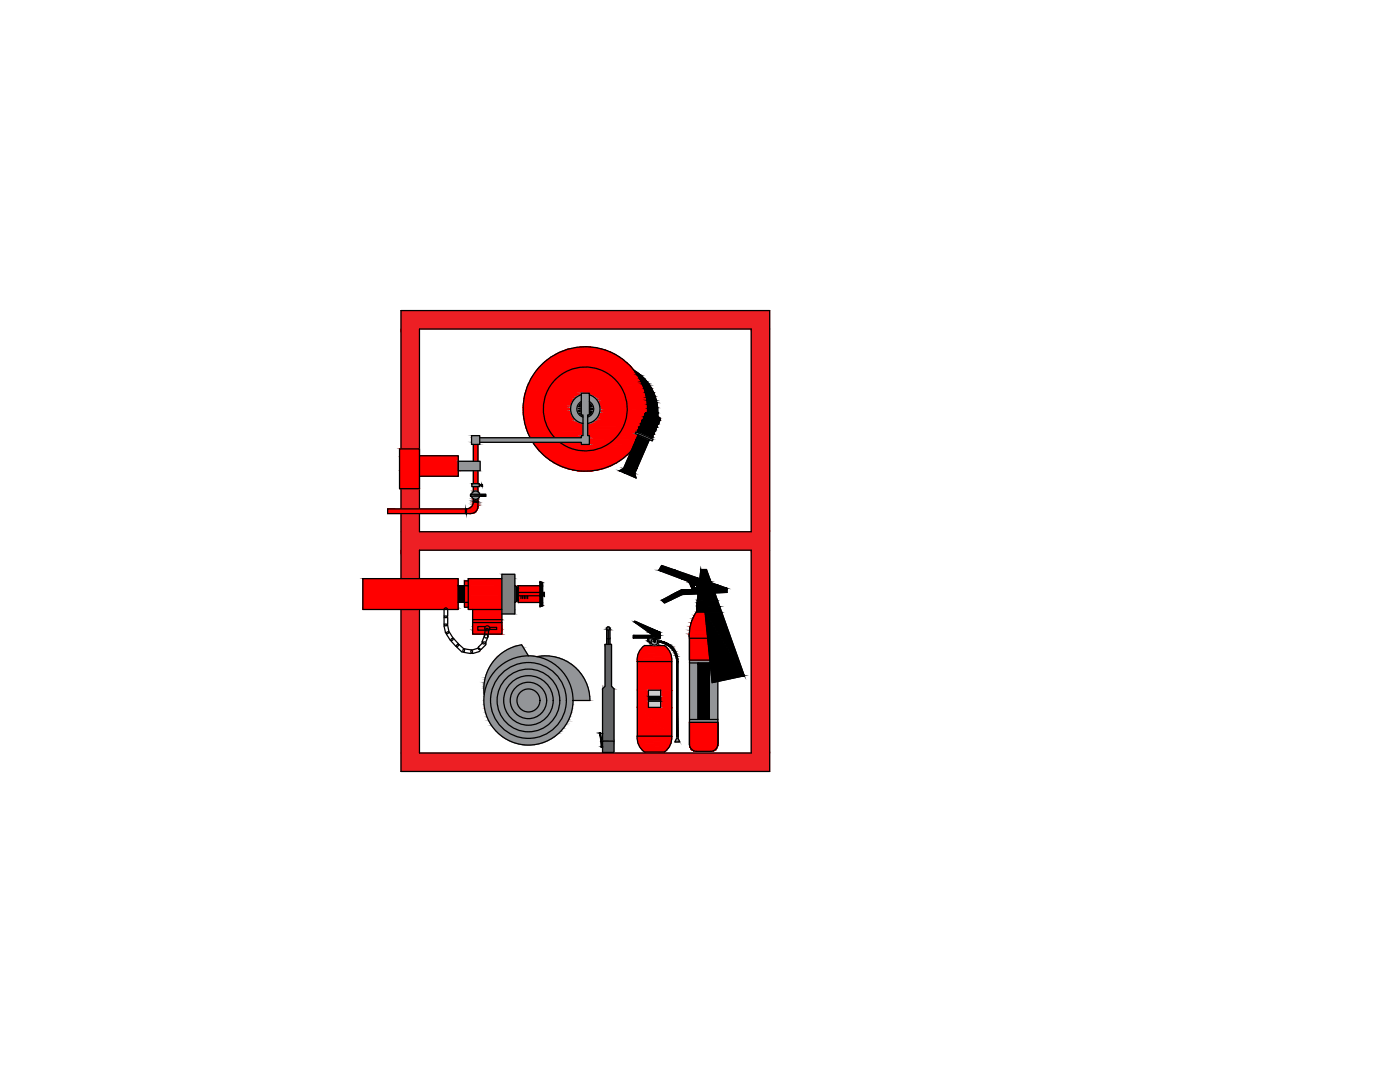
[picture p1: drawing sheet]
<svg xmlns="http://www.w3.org/2000/svg" width="279mm" height="216mm" viewBox="0 0 279 216" stroke-linecap="round" stroke-linejoin="round" font-family="sans-serif">
<!-- layer: 0 -->
<g fill="#ed1f24" stroke="#ed1f24" stroke-width=".2">
<path d="M80 62l73.6 3.7v-3.7zM80 62l73.6 3.7h-73.6z"/>
<path d="M80 65.7l3.7 30.8v-30.8zM80 65.7l3.7 30.8h-3.7z"/>
<path d="M149.9 65.7l3.7 40.4v-40.4zM149.9 65.7l3.7 40.4h-3.7z"/>
<path d="M80 96.5l3.7 9.6v-9.6zM80 96.5l3.7 9.6h-3.7z"/>
<path d="M80 106.1l73.6 3.7v-3.7zM80 106.1l73.6 3.7h-73.6z"/>
<path d="M149.9 109.8l3.7 40.5v-40.5zM149.9 109.8l3.7 40.5h-3.7z"/>
<path d="M80 109.8l3.7 40.5v-40.5zM80 109.8l3.7 40.5h-3.7z"/>
<path d="M80 150.3l73.6 3.6v-3.6zM80 150.3l73.6 3.6h-73.6z"/>
</g>
<g fill="none" stroke="#000" stroke-width=".25">
<path d="M80 62h73.6v91.9h-73.6zM83.7 65.7h66.2v40.4h-66.2zM116 78.8a2.93 2.93 0 0 0-2.1 3 2.93 2.93 0 0 0 2.4 2.7M117.6 78.8a2.93 2.93 0 0 1 2.1 3 2.93 2.93 0 0 1-2.4 2.7M126.6 73.9a9.8 9.8 0 0 1 4.7 9.3M79.7 89.6h4v7.9h-4zM83.7 90.9h7.8v4.1h-7.8M91.5 92h4.3v1.9h-4.3zM93.9 98.6h3v.4h-3zM94.1 99a.84 .84 0 0 0 .8 .6 .84 .84 0 0 0 .8-.6M94.1 98.6a.84 .84 0 0 1 .8-.6 .84 .84 0 0 1 .8 .6M94.1 86.9h1.6v1.8h-1.6z"/>
<path d="M94.2 96.5h1.5v.6h-1.5zM94.5 88.7v3.3M94.5 93.9v2.6M94.5 97.1v1M94.5 99.5v.7M94.5 100h.9M95.4 99.5v1.6a1.39 1.39 0 0 1-1.4 1.4h-16.6v-.9h15.7M95.4 88.7v3.3M95.4 93.9v2.6M95.4 97.1v1M95.7 96.7h.4v.2h-.4zM95.7 87.3h20.3v-.4h.4v-4.1h-.4v-4.3h1.6v4.3h-.3v4.1h.3v1.8h-1.6v-.4h-20.3"/>
<path d="M96.1 96.7l.1 .3zM106.3 88.2a12.4 12.4 0 0 0 19.6 1.8M110.7 87.3a8.4 8.4 0 0 1 3.8-13.7 8.4 8.4 0 0 1 10.5 9.5 8.4 8.4 0 0 1-13.3 5.1M116 80.1a1.68 1.68 0 0 0-.9 1.7 1.68 1.68 0 0 0 1.2 1.4M117.6 80.1a1.68 1.68 0 0 1 .9 1.7 1.68 1.68 0 0 1-1.2 1.4M124.4 93.5l2.3 1M126.9 86.2l3.4 1.4-.1 .4-3.4-1.5zM127.4 86.8l2.2 .9-2.9 6.8 .2 .9-3.3-1.5 .8-.4zM127.5 86.4a.37 .37 0 0 1-.2-.5 .37 .37 0 0 1 .5-.2 .37 .37 0 0 1-.2-.5 .37 .37 0 0 1 .5-.1 .37 .37 0 0 1-.2-.5 .37 .37 0 0 1 .5-.2 .37 .37 0 0 1-.2-.5 .37 .37 0 0 1 .5-.2 .37 .37 0 0 1-.3-.5 .37 .37 0 0 1 .5-.2 .37 .37 0 0 1-.2-.4 .37 .37 0 0 1 .5-.3 12.4 12.4 0 0 0-15-12.8 12.4 12.4 0 0 0-8.4 17.8M129.3 82.4l2.2 .9M129.6 87.7v.1M129.8 87.4h.1"/>
<path d="M131.2 84a.37 .37 0 0 1 .2 .5 .37 .37 0 0 1-.5 .2 .37 .37 0 0 1 .2 .5 .37 .37 0 0 1-.5 .2 .37 .37 0 0 1 .2 .5 .37 .37 0 0 1-.5 .1 .37 .37 0 0 1 .2 .5 .37 .37 0 0 1-.5 .2 .36 .36 0 0 1 .2 .5 .36 .36 0 0 1-.4 .2M72.4 115.5h19v6.1h-19zM83.7 109.8h66.2v40.5h-66.2zM91.4 116.9h1.3v3.3h-1.3M92.9 101.6v.9M93.1 101.6v.9M93.5 115.5h6.7v6.1h-6.7zM93.5 115.9h-.8v1h.8M94.5 100.2a1.39 1.39 0 0 1-1.4 1.4M94.5 100.2h.9M100.2 115.5v-.9h2.5v7.9h-2.5M102.7 116.9l.7 .4"/>
<path d="M103.4 116.9h4.4v3.3h-4.4zM103.4 119.8l-.7 .4M103.4 118.9h4.4M103.4 118.2h4.4M104 118.9v.5M104.3 118.9v.5M104.6 118.9v.5M105 118.9v.5M105.3 118.9v.5M107.8 116.9v-.9l.5 .2v4.7l-.5 .2v-.9M108.3 118.2h.3v.7h-.3M132 119.8l4-2.1h9.1v.5l-8.9 .4-3.6 1.7z"/>
<path d="M137.4 116l.9 1.7M139.3 118.5l-.3 2.5M139.7 115.5l.2-1.9 .2 2M139.9 113.6h1.1l.9 2.7M141.8 117.7l-10.3-3.9 .5-1 13.1 4.6v.3M142.7 118.3l5.8 16.5-6.4 1.4-1.8-17.8M88.6 123.3v1.2a.35 .35 0 0 0 .4 .4 .35 .35 0 0 0 .3-.4M88.6 125l.3 1.2a.35 .35 0 0 0 .4 .2 .35 .35 0 0 0 .3-.4M88.6 123.3a.35 .35 0 0 1 .4-.4 .35 .35 0 0 1 .3 .4M89.3 124.8a.35 .35 0 0 0-.4-.3 .35 .35 0 0 0-.3 .4M89.3 121.6a.35 .35 0 0 0-.3-.3 .35 .35 0 0 0-.4 .3v1.3a.35 .35 0 0 0 .4 .3 .35 .35 0 0 0 .3-.3M89.3 121.7v1.2"/>
<path d="M89.3 123.3v1.2M89.3 124.8l.3 1.2M89.7 126.2a.35 .35 0 0 0-.5-.1 .35 .35 0 0 0-.1 .5M89.7 126.2l.7 1.1a.35 .35 0 0 1-.1 .5 .35 .35 0 0 1-.5-.1l-.7-1.1M90.1 128a.35 .35 0 0 1 0-.5 .35 .35 0 0 1 .5 0l.9 .9a.36 .36 0 0 1-.1 .5 .36 .36 0 0 1-.5 0M90.1 128l.8 .9M91.2 128.7h.5l.9 .8a.35 .35 0 0 1 0 .5 .35 .35 0 0 1-.5 0l-.9-.8zM92.8 129.5l1.2 .2a.35 .35 0 0 1 .3 .4 .35 .35 0 0 1-.4 .3M92.8 129.5a.35 .35 0 0 0-.4 .3 .35 .35 0 0 0 .3 .4l1.2 .2M93.5 120.2h-.8v1h.8M94.2 129.7a.35 .35 0 0 0-.2 .4 .35 .35 0 0 0 .4 .3M94.2 129.7l1.2-.4a.35 .35 0 0 1 .4 .3 .35 .35 0 0 1-.2 .4"/>
<path d="M94.3 121.6v2h5.9v-2M94.3 123.6v.6h5.9v-.6M94.3 124.2v2.3h5.9v-2.3M95.6 130l-1.2 .4M96.9 125h-1.5v.7h1.5M96.9 128.7a.35 .35 0 0 0 0-.5 .35 .35 0 0 0-.5 0l-.9 .9a.35 .35 0 0 0 0 .5 .35 .35 0 0 0 .5 0M96.9 128.7l-.9 .9M97.3 127.1a.35 .35 0 0 0-.2-.5 .35 .35 0 0 0-.4 .2l-.5 1.2a.35 .35 0 0 0 .2 .5 .35 .35 0 0 0 .5-.2l.5-1.2M97.4 127a.35 .35 0 0 1-.4 .3 .35 .35 0 0 1-.3-.4l.1-1.2a.35 .35 0 0 1 .4-.3 .35 .35 0 0 1 .3 .4l-.1 1.2M97.7 125.2h1.4v.4h-1.4M104.1 128.7a8.9 8.9 0 0 0-7.5 9.9M104.1 128.7l1.4 2.2"/>
<path d="M107.1 131a8.9 8.9 0 0 1 10.6 8.8M114.4 139.8h3.3M120.8 128.6h1.2v8.3l.5 .5v10.5h-2.3v-10.5l.6-.5zM121.1 125.4v3.2M121.1 127.5h.6M121.4 125.8v2.8M121.7 125.4v3.2M126.7 123.9l5.1 2.3v1.1h-5.4v-.5h3.9l-3.6-2.6zM127.2 132h6.9v14.9h-6.9zM128.6 128.8a3.5 3.5 0 0 0-1.4 3.2M128.7 128.8h3.9M129.3 127.3a.96 .96 0 0 0 .6 .9"/>
<path d="M129.4 139.9h2.4M129.4 139h2.4M129.4 137.7h2.4v3.5h-2.4zM130.5 127.9l.1 .2 .1-.2M130.5 127.5l.1-.1 .1 .1M130.5 127.5v.4M130.7 127.5v.4M131.3 127.9a4.1 4.1 0 0 1 4 4.1M131.4 128.1a3.9 3.9 0 0 1 3.6 3.9v15.3M132.6 128.8a3.5 3.5 0 0 1 1.5 3.2M135.3 132v15.3M137.6 126.6l3.2-3.3-3.2 3.3"/>
<path d="M137.6 126.6l3.2-3.2-3.2 3.2M137.6 126.7l3.2-3.3-3.2 3.3M137.6 126.8l3.3-3.2-3.3 3.2M137.6 127l3.3-3.3-3.3 3.3M137.6 126.2l3.2-3.2-3.2 3.2M137.6 126.3l3.2-3.2-3.2 3.2M137.6 126.4l3.2-3.2zM137.6 126.4l3.2-3.2-3.2 3.3M137.6 127.1l3.3-3.2-3.3 3.3M137.6 127.4l3.3-3.3zM137.6 127.6l3.3-3.3zM137.6 127.8l3.3-3.3z"/>
<path d="M137.6 128.3l3.4-3.4zM137.6 128.5l3.4-3.4zM137.6 128.7l3.4-3.4zM137.6 128.9l3.5-3.4zM137.6 129.2l3.5-3.5zM137.6 129.3l3.5-3.5zM137.6 129.4l3.5-3.5zM137.6 129.4l3.5-3.4zM137.6 129.6l3.5-3.5zM137.6 130.1l3.6-3.6zM137.6 130.1l3.6-3.5zM137.6 130.3l3.6-3.5z"/>
<path d="M137.6 130.6l3.6-3.6zM137.6 130.8l3.6-3.6zM137.6 131l3.6-3.6-3.6 3.6M137.6 131.5l3.7-3.7-3.7 3.7M137.6 131.7l3.7-3.7-3.7 3.7M137.6 127.4v21.1M137.6 131.7h4.1M137.6 132.3h4.1M137.6 125.9l3.2-3.1-3.2 3.1M137.6 126l3.2-3.1-3.2 3.2M137.6 125.8l3.2-3.1-3.2 3.1M137.7 125.6l3.1-3.1-3.1 3.1"/>
<path d="M137.7 125.7l3.1-3.1-3.2 3.1M137.7 131.7l3.6-3.6-3.6 3.6M137.7 125.4l3-3-3 3M137.7 125.3l3-3-3 3M137.7 125.2l3-3-3 3M137.8 125l2.9-2.9-2.9 2.9M137.8 131.7l3.5-3.5zM137.8 124.9l2.8-2.8-2.8 2.9M137.9 124.7l2.5-2.6-2.5 2.6M137.9 124.6l2.5-2.5-2.5 2.5M137.9 131.7l3.4-3.4-3.4 3.4M137.9 124.5l2.4-2.4-2.4 2.4"/>
<path d="M137.9 124.4l2.3-2.3-2.3 2.3M138 124.3l2.1-2.2-2.1 2.2M138 124.2l2.1-2.1-2.1 2.1M138 127.4l2.9-3-3.3 3.4zM138 124.1l2-2-2 2M138.1 124l1.8-1.9-1.8 1.9M138.1 131.7l3.3-3.2-3.3 3.2M138.1 123.9l1.8-1.8-1.8 1.8M138.2 131.7l3.2-3.2-3.2 3.2M138.2 123.7l1.6-1.6-1.6 1.7M138.2 123.6l1.5-1.5-1.5 1.5M138.3 131.7l3.1-3.1z"/>
<path d="M138.3 131.7l3.1-3-3.1 3M138.3 123.4l1.3-1.3-1.3 1.3M138.4 127.4l2.6-2.7-3.4 3.4zM138.4 131.7l3-3-3 3M138.4 131.7l3-3zM138.4 123.1l1-1-1 1M138.5 123l.9-.9-.9 1M138.5 123l.9-.9-.9 .9M138.6 131.7l2.8-2.8-2.8 2.8M138.6 122.8l.7-.7-.7 .7M138.7 122.7l.5-.6-.5 .6M138.7 131.7l2.7-2.7-2.7 2.7"/>
<path d="M138.8 122.5l.3-.4-.3 .4M138.8 131.7l2.6-2.6-2.6 2.6M138.8 122.4l.3-.3-.4 .4M138.9 131.7l2.5-2.5-2.5 2.5M138.9 122.3l.2-.2-.2 .2M139 122.1a8.1 8.1 0 0 0-1.4 5.2l3.3-3.3M139 131.7l2.4-2.4zM139 122.1h.1M139 122.1h1.7M139 121h1.6M139 121v1.1M139 122.1v.1"/>
<path d="M139.1 131.7l2.3-2.3-2.3 2.3M139.1 122.1l-.2 .3M139.2 131.7l2.2-2.2-2.2 2.2M139.3 122.1l-.7 .6M139.3 127.4l1.8-1.8-3.5 3.4zM139.3 131.7l2.2-2.1-2.2 2.1M139.3 132.3v11.3M139.3 122.1l-.7 .8 .7-.8M139.3 127.4l1.8-1.8-3.5 3.5zM139.3 131.7l2.2-2.1-2.1 2.1M139.4 131.7l2.1-2-2.1 2M139.5 122.1l-1.1 1.1 1.1-1.1"/>
<path d="M139.5 131.7l2-2-2 2M139.5 122.1l-1.1 1.1M139.6 131.7l1.9-1.9-1.9 1.9M139.6 122.1l-1.3 1.3M139.6 131.7l1.9-1.8-1.9 1.8M139.6 122.1l-1.4 1.4M139.7 122.1l-1.5 1.6M139.8 122.1l-1.7 1.7M139.8 131.7l1.7-1.7-1.7 1.7M139.9 131.7l1.6-1.6-1.6 1.6M140 122.1l-2 1.9M140 131.7l1.5-1.5-1.5 1.5"/>
<path d="M140 131.7l1.5-1.5-1.4 1.5M140 122.1l-2 2M140.1 131.7l1.4-1.4-1.4 1.4M140.1 122.1l-2.1 2.1M140.2 122.1l-2.2 2.2 2.2-2.2M140.2 122.1l-2.3 2.3M140.3 131.7l1.2-1.3-1.2 1.3M140.3 131.7l1.2-1.2-1.2 1.2M140.3 122.1l-2.4 2.4M140.3 122.1l-2.4 2.5M140.4 131.7l1.1-1.2-1.1 1.2M140.4 122.1l-2.5 2.5"/>
<path d="M140.5 122.1l-2.7 2.7M140.5 122.1l-2.7 2.8 2.8-2.8M140.5 131.7l1.1-1-1.1 1M140.6 131.7l1-1-1 1M140.7 131.7l.9-.9-.9 .9M140.7 122.1l-2.9 2.9M140.7 122.1l-2.9 3 2.9-2.9M140.7 122.2l-3 3.1 3-3M140.7 131.7l.9-.8-.8 .8M140.7 122.4l-3 3.2M140.7 122.3l-3 3.1M140.7 122.4l-3 3"/>
<path d="M140.8 122.5l-3.1 3.1M140.8 122.7l-3.2 3.1 3.2-3.2-3.1 3.1M140.8 122.7l-3.2 3.1M140.8 122.8l-3.2 3.1M140.8 122.8l-3.2 3.3M140.8 123l-3.2 3.1M140.8 123.1l-3.2 3.3M140.8 131.7l.8-.8-.8 .8M140.8 123l-3.2 3.2M140.8 123.1l-3.2 3.2M140.8 123.2l-3.2 3.3 3.2-3.2M140.8 131.7l.8-.7-.8 .7"/>
<path d="M140.8 123.4l-3.2 3.3M140.8 123.5l-3.2 3.3 3.2-3.3M140.8 123.4l-3.2 3.2M140.9 123.6l-3.3 3.3 3.3-3.3M140.9 123.6l-3.3 3.3M140.9 123.8l-3.3 3.3 3.3-3.3M140.9 123.7l-3.3 3.3M140.9 123.9l-3.3 3.3 3.3-3.3M140.9 123.9l-3.3 3.4M140.9 124l-3.3 3.3 3.3-3.2M140.9 124.1l-3.3 3.3M140.9 124.1l-3.3 3.3z"/>
<path d="M140.9 124.2l-3.3 3.3 3.3-3.3M140.9 124.2l-3.3 3.3M140.9 124.3l-3.3 3.4M140.9 124.3l-3.3 3.3zM140.9 124.4l-3.3 3.3zM140.9 124.4l-3.3 3.3 3.3-3.3M140.9 124.5l-3.3 3.3M140.9 124.6l-3.3 3.3zM140.9 124.6l-3.3 3.4 3.4-3.4M140.9 127.4l.3-.3-3.6 3.6zM141 124.7l-3.4 3.3M141 124.8l-3.4 3.3"/>
<path d="M141 124.8l-3.4 3.4 3.4-3.4M141 124.9l-3.4 3.3M141 124.9l-3.4 3.4 3.4-3.3M141 124.9l-3.4 3.4zM141 125l-3.4 3.4M141 125l-3.4 3.4zM141 131.7l.6-.6-.6 .6M141 125.1l-3.4 3.3M141 125.2l-3.4 3.3M141 125.2l-3.4 3.4zM141 125.2l-3.4 3.5M141 125.3l-3.4 3.5 3.4-3.4"/>
<path d="M141 125.4l-3.4 3.4zM141 125.4l-3.4 3.4M141 125.4l-3.4 3.5 3.4-3.4M141 125.4l-3.4 3.5zM141.1 125.6l-3.5 3.4M141.1 125.6l-3.5 3.5M141.1 125.7l-3.5 3.4M141.1 125.7l-3.5 3.5M141.1 125.8l-3.5 3.5 3.5-3.5M141.1 125.8l-3.5 3.6 3.5-3.5M141.1 131.7l.5-.5-.5 .5M141.1 125.9l-3.5 3.5"/>
<path d="M141.1 126l-3.5 3.5zM141.1 126l-3.5 3.5M141.1 126.1l-3.5 3.5M141.1 126.1l-3.5 3.5zM141.1 126.1l-3.5 3.6M141.1 126.2l-3.5 3.6M141.1 126.3l-3.5 3.5zM141.1 126.3l-3.5 3.5 3.5-3.5M141.1 126.4l-3.5 3.6 3.5-3.7-3.5 3.6M141.1 126.5l-3.5 3.5zM141.1 126.5l-3.5 3.5 3.5-3.5M141.1 126.5l-3.5 3.6"/>
<path d="M141.2 126.6l-3.6 3.6 3.6-3.6M141.2 126.7l-3.6 3.5zM141.2 126.7l-3.6 3.5M141.2 126.7l-3.6 3.6 3.6-3.6M141.2 131.7l.4-.5zM141.2 126.8l-3.6 3.6M141.2 126.8l-3.6 3.6zM141.2 126.9l-3.6 3.6M141.2 126.9l-3.6 3.6zM141.2 127l-3.6 3.6M141.2 127l-3.6 3.7 3.6-3.6M141.2 127.1l-3.6 3.6"/>
<path d="M141.2 127.2l-3.6 3.6M141.2 127.2l-3.6 3.7M141.2 127.3l-3.6 3.7 3.6-3.6h-3.6M141.2 127.4l-3.6 3.7 3.6-3.7M141.2 127.5l-3.6 3.6M141.2 127.5l-3.6 3.7M141.3 127.6l-3.7 3.7M141.3 127.7l-3.7 3.7 3.7-3.7M141.3 127.7l-3.7 3.7zM141.3 127.8l-3.7 3.7M141.3 127.9l-3.7 3.7M141.3 128l-3.7 3.7 3.7-3.7"/>
<path d="M141.3 131.7l.3-.3-.3 .3M141.3 128.1l-3.7 3.6 3.7-3.6M141.3 128.1l-3.6 3.6M141.3 128.2l-3.5 3.5M141.3 128.3l-3.5 3.4M141.3 128.3l-3.4 3.4zM141.3 128.4l-3.3 3.3 3.3-3.3M141.4 128.5l-3.4 3.2M141.4 128.6l-3.2 3.1M141.4 128.7l-3.1 3 3.1-3M141.4 128.8l-2.9 2.9M141.4 128.9l-2.9 2.8"/>
<path d="M141.4 128.9l-2.8 2.8 2.8-2.8M141.4 128.9l-2.8 2.8 2.8-2.7M141.4 131.7l.2-.2-.2 .2M141.4 129l-2.7 2.7M141.4 129.1l-2.7 2.6M141.4 129.1l-2.5 2.6M141.4 129.2l-2.4 2.5 2.4-2.4M141.4 129.4l-2.3 2.3 2.3-2.3M141.4 129.5l-2.2 2.2M141.5 129.5l-2.2 2.2 2.2-2.2M141.5 129.6l-2.2 2.1 2.2-2.1M141.5 129.6l-2.1 2.1"/>
<path d="M141.5 129.7l-2.1 2M141.5 129.8l-2 1.9 2-1.9M141.5 129.9l-1.8 1.8 1.8-1.7M141.5 129.8l-1.9 1.9M141.5 130l-1.7 1.7M141.5 131.7l.1-.1-.1 .1M141.5 130.1l-1.7 1.6M141.5 130.1l-1.6 1.6M141.5 130.1l-1.5 1.6 1.5-1.5M141.5 130.3l-1.4 1.4M141.5 130.4l-1.4 1.3M141.5 130.5l-1.2 1.2"/>
<path d="M141.5 130.6l-1.1 1.1M141.6 130.6l-1.2 1.1M141.6 130.7l-1.1 1M141.6 130.8l-1 .9M141.6 132.3v11.3M141.6 130.8l-.9 .9 .9-.9M141.6 130.9l-.8 .8M141.6 131l-.7 .7 .7-.6M141.7 131.7h.1M141.6 131.3l-.4 .4 .4-.3M141.6 131.4l-.3 .3M141.6 131.4l-.2 .3 .2-.3"/>
<path d="M141.6 131.5l-.1 .2M141.6 131.6v.1l.1-.1M141.6 131.5l-.2 .2M141.6 131.6l-.1 .1M143.3 136v12.5M120.2 147.9h2.3v2.2h-2.3zM120.2 149h.1M127.2 146.9a3.5 3.5 0 0 0 1.4 3.2M134.1 146.9a3.5 3.5 0 0 1-1.5 3.2h-3.9M135 147.3l-.3 .8 1-.1-.4-.7M135 147.3h.3M137.6 144.2l.1-.1-.1 .1"/>
<path d="M137.6 144.5l.3-.4-.3 .4M137.6 144.7l.5-.6-.5 .6M137.6 144.7l.6-.6-.6 .6M137.6 144.9l.7-.8-.7 .8M137.6 144.9l.8-.8-.8 .8M137.6 145.2l1-1.1-1 1.1M137.6 145.4l1.2-1.3-1.2 1.3M137.6 145.6l1.4-1.5-1.4 1.5M137.6 145.7l1.6-1.6-1.6 1.6M137.6 145.8l1.7-1.7-1.7 1.7M137.6 145.9l1.7-1.8-1.7 1.8M137.6 146l1.9-1.9-1.9 1.9"/>
<path d="M137.6 146.1l1.9-2-1.9 2M137.6 146.3l2.1-2.2-2.1 2.2M137.6 146.4l2.3-2.3-2.3 2.3M137.6 146.5l2.4-2.4-2.4 2.4M137.6 146.7l2.6-2.6-2.6 2.6M137.6 146.9l2.8-2.8-2.8 2.8M137.6 147l2.8-2.9-2.8 2.9M137.6 147.1l3-3-3 3M137.6 147.2l3.1-3.1-3.1 3.1M137.6 147.4l3.3-3.3-3.3 3.3M137.6 147.6l3.5-3.5-3.5 3.5M137.6 147.8l3.7-3.7-3.7 3.7"/>
<path d="M137.6 147.9l3.8-3.8-3.8 3.9M137.6 148l3.9-3.9-3.9 3.9M137.6 148.1l4-4-4 4M137.6 148.2l4.1-4.1-4.1 4.1M137.6 148.3l4.2-4.2-4.2 4.2M137.6 148.5l4.4-4.4-4.4 4.4M137.6 148.6l4.5-4.5-4.5 4.6M137.6 143.6h5.7M137.6 148.5a1.41 1.41 0 0 0 1.4 1.4M137.6 148.8l4.7-4.7-4.7 4.7M137.7 148.9l4.7-4.8-4.7 4.8M137.7 144.1l-.1 .1"/>
<path d="M137.7 149l4.9-4.9-4.9 4.9M137.7 149.1l5-5-5 5M137.8 149.2l5-5.1-5 5.1M137.8 144.1l-.2 .2M137.8 144.1l-.2 .3M137.8 149.3l5.2-5.2-5.2 5.2M137.9 149.3l5.1-5.2-5.1 5.2M137.9 144.1l-.3 .3M137.9 149.4l5.3-5.3-5.3 5.3M138 149.5l5.3-5.3-5.3 5.3M138 144.1l-.4 .4M138 144.1l-.4 .4z"/>
<path d="M138 149.5l5.3-5.2-5.3 5.2M138 144.1l-.4 .5M138.1 144.1l-.5 .5M138.1 149.6l5.2-5.1-5.2 5.1M138.2 149.6l5.1-5-5.1 5M138.2 144.1l-.6 .6M138.2 149.7l5.1-5.1-5.1 5.1M138.3 149.7l5-5-5 5M138.3 149.7l5-4.9-5 4.9M138.3 144.1l-.7 .7M138.4 144.1l-.8 .8M138.5 149.8l4.8-4.7-4.8 4.7"/>
<path d="M138.5 144.1l-.9 .9M138.5 144.1l-.9 1M138.6 144.1l-1 1M138.7 144.1l-1.1 1.1M138.7 144.1l-1.1 1.1zM138.7 149.9l4.6-4.6-4.6 4.6M138.7 144.1l-1.1 1.2M138.8 144.1l-1.2 1.2M138.9 149.9l4.4-4.4-4.4 4.4M138.9 144.1l-1.3 1.3M138.9 144.1l-1.3 1.4M138.9 149.9l4.4-4.3-4.3 4.3"/>
<path d="M139 149.9l4.3-4.2-4.3 4.2M139 144.1l-1.4 1.4M139 149.9h2.8M139.1 149.9l4.2-4.1-4.2 4.1M139.1 144.1l-1.5 1.6zM139.1 149.9l4.2-4.1-4.1 4.1M139.2 149.9l4.1-4-4.1 4M139.2 144.1l-1.6 1.7M139.3 149.9l4-3.9-4 3.9M139.3 144.1l-1.7 1.7M139.4 149.9l3.9-3.9-3.9 3.9M139.4 144.1l-1.8 1.8"/>
<path d="M139.4 144.1l-1.8 1.9M139.5 144.1l-1.9 1.9M139.6 144.1l-2 2M139.6 149.9l3.7-3.6-3.6 3.6M139.7 144.1l-2.1 2.1M139.8 149.9l3.5-3.4-3.5 3.4M139.8 144.1l-2.2 2.3zM139.8 149.9l3.5-3.4-3.4 3.4M139.9 149.9l3.4-3.3-3.4 3.3M139.9 144.1l-2.3 2.4M140 149.9l3.3-3.2-3.3 3.2M140.1 144.1l-2.5 2.4"/>
<path d="M140.1 149.9l3.2-3.2-3.2 3.2M140.1 144.1l-2.5 2.5M140.1 144.1l-2.5 2.6M140.2 144.1l-2.6 2.6M140.2 144.1l-2.6 2.7zM140.3 144.1l-2.7 2.7M140.3 149.9l3-2.9-2.9 2.9M140.4 144.1l-2.8 2.8M140.5 144.1l-2.9 2.9M140.5 149.9l2.8-2.7-2.8 2.7M140.5 144.1l-2.9 3zM140.5 149.9l2.8-2.7-2.7 2.7"/>
<path d="M140.6 144.1l-3 3M140.6 149.9l2.7-2.6-2.6 2.6M140.7 144.1l-3.1 3.1M140.7 149.9l2.6-2.5-2.6 2.5M140.7 144.1l-3.1 3.2 3.2-3.2M140.8 144.1l-3.2 3.2M140.8 149.9l2.5-2.4-2.4 2.4M140.9 144.1l-3.3 3.3M140.9 149.9l2.4-2.3-2.3 2.3M140.9 144.1l-3.3 3.4zM141 144.1l-3.4 3.4M141 149.9l2.3-2.2-2.2 2.2"/>
<path d="M141.1 144.1l-3.5 3.5M141.1 144.1l-3.5 3.6M141.2 149.9l2.1-2-2.1 2M141.2 144.1l-3.6 3.7zM141.2 149.9l2.1-2-2 2M141.3 144.1l-3.7 3.7M141.3 149.9l2-1.9-1.9 1.9M141.4 144.1l-3.8 3.8zM141.4 149.9l1.9-1.8-1.9 1.8M141.5 144.1l-3.9 4M141.5 149.9l1.8-1.7-1.7 1.7M141.6 144.1l-4 4"/>
<path d="M141.6 149.9l1.7-1.6-1.6 1.6M141.6 144.1l-4 4.1M141.7 144.1l-4.1 4.2M141.8 144.1l-4.2 4.2M141.8 144.1l-4.2 4.3M141.9 149.9l1.4-1.3-1.4 1.3M141.9 144.1l-4.3 4.4M141.9 149.9l1.4-1.3zM142 149.9l1.3-1.2-1.3 1.2M142 144.1l-4.4 4.4M142 144.1l-4.4 4.5zM142.1 144.1l-4.5 4.5 4.5-4.5"/>
<path d="M142.2 144.1l-4.6 4.7 4.7-4.7-4.7 4.7M142.3 149.9l.9-1-1 1M142.4 144.1l-4.8 4.8M142.5 144.1l-4.8 4.9zM142.5 144.1l-4.8 4.9M142.6 144.1l-4.9 4.9 4.9-4.9M142.6 144.1l-4.9 5M142.7 144.1l-5 5M142.7 144.1l-4.9 5.1M142.9 144.1l-5.1 5.1M142.9 144.1l-5.1 5.1zM142.9 144.1l-5.1 5.2 5.2-5.2"/>
<path d="M143 144.1l-5.2 5.2M143 149.3l-.4 .4M143 149.2l-.4 .5M143.1 144.1l-5.2 5.2M143.1 149.1l-.6 .7 .6-.6M143.1 149.1l-.7 .7M143.2 149l-.9 .8 .9-.8M143.2 144.1l-5.3 5.3M143.2 148.8l-1.1 1.1M143.2 148.5a1.41 1.41 0 0 1-1.4 1.4M143.2 144.1l-5.3 5.3 5.4-5.3M143.3 144.1l-5.7 .1"/>
<path d="M143.3 144.3l-5.3 5.2 5.3-5.1M143.3 144.4l-5.2 5.2 5.2-5.1M143.3 144.6l-5.1 5.1 5.1-5.1M143.3 144.8l-5 4.9 5-4.9-5 4.9 5-4.8-4.9 4.9 4.9-4.9-4.9 4.9 4.9-4.8M143.3 145l-4.8 4.8 4.8-4.8M143.3 145.2l-4.8 4.6M143.3 145.2l-4.7 4.7M143.3 145.2l-4.7 4.7 4.7-4.7M143.3 145.3l-4.6 4.6M143.3 145.4l-4.5 4.5M143.3 145.4l-4.5 4.5 4.5-4.4M143.3 145.5l-4.5 4.4"/>
<path d="M143.3 145.6l-4.4 4.3 4.4-4.3M143.3 145.6l-4.3 4.3 4.3-4.2M143.3 145.7l-4.2 4.2M143.3 145.8l-4.2 4.1 4.2-4.1M143.3 145.9l-4.1 4 4.1-4M143.3 145.9l-4 4 4-4M143.3 146l-4 3.9 4-3.9M143.3 146.1l-3.9 3.8 3.9-3.8M143.3 146.1l-3.8 3.8 3.8-3.8M143.3 146.2l-3.7 3.7M143.3 146.2l-3.7 3.7 3.7-3.7M143.3 146.3l-3.7 3.6 3.7-3.6"/>
<path d="M143.3 146.3l-3.6 3.6 3.6-3.5M143.3 146.4l-3.5 3.5M143.3 146.5l-3.5 3.4 3.5-3.4M143.3 146.6l-3.4 3.3 3.4-3.3M143.3 146.6l-3.3 3.3 3.3-3.3M143.3 146.7l-3.3 3.2 3.3-3.2M143.3 146.8l-3.2 3.1 3.2-3.1M143.3 146.8l-3.1 3.1 3.1-3.1M143.3 146.9l-3 3M143.3 146.9l-3 3 3-3M143.3 147l-3 2.9 3-2.9M143.3 147l-2.9 2.9 2.9-2.8"/>
<path d="M143.3 147.1l-2.9 2.8M143.3 147.1l-2.8 2.8 2.8-2.8M143.3 147.2l-2.8 2.7 2.8-2.7M143.3 147.2l-2.7 2.7M143.3 147.3l-2.6 2.6 2.6-2.5M143.3 147.4l-2.6 2.5 2.6-2.5M143.3 147.5l-2.5 2.4M143.3 147.5l-2.5 2.4 2.5-2.4M143.3 147.5l-2.4 2.4 2.4-2.3M143.3 147.6l-2.4 2.3 2.4-2.3M143.3 147.7l-2.3 2.2 2.3-2.2M143.3 147.7l-2.2 2.2 2.2-2.1"/>
<path d="M143.3 147.8l-2.2 2.1M143.3 147.8l-2.1 2.1 2.1-2.1M143.3 147.9l-2.1 2 2.1-2M143.3 147.9l-2 2M143.3 148l-1.9 1.9 1.9-1.8M143.3 148.1l-1.9 1.8 1.9-1.8M143.3 148.2l-1.8 1.7M143.3 148.2l-1.8 1.7 1.8-1.7M143.3 148.2l-1.7 1.7 1.7-1.6M143.3 148.3l-1.7 1.6 1.7-1.6M143.3 148.4l-1.6 1.5 1.6-1.5M143.3 148.5l-1.5 1.4"/>
<path d="M143.3 148.5l-1.4 1.4 1.4-1.4M143.3 144.4l-5.2 5.2M143.3 144.5l-5.1 5.1M143.3 144.6l-5.1 5.1M143.3 144.7l-5.1 5M143.3 144.8l-5 4.9M143.3 146l-4 3.9M143.3 146.7l-3.3 3.2"/>
<circle cx="138.8" cy="117.1" r=".29"/>
<circle cx="97.2" cy="125.4" r=".5"/>
<circle cx="105.5" cy="139.8" r="8.9"/>
<circle cx="105.5" cy="139.8" r="7.6"/>
<circle cx="105.5" cy="139.8" r="6.3"/>
<circle cx="105.5" cy="139.8" r="4.9"/>
<circle cx="105.5" cy="139.8" r="3.6"/>
<circle cx="105.5" cy="139.8" r="2.3"/>
<circle cx="121.4" cy="125.4" r=".33"/>
<circle cx="130.6" cy="128.1" r=".75"/>
<circle cx="130.6" cy="128.1" r=".67"/>
<circle cx="119.8" cy="146.3" r=".07"/>
</g>
<g fill="#f00" stroke="#f00" stroke-width=".2">
<path d="M116 69.2h1.8z"/>
<path d="M116.2 73.3h1.3z"/>
<path d="M116.4 90h.8z"/>
<path d="M115.6 94h2.6z"/>
<path d="M94.5 98.1h.1z"/>
<path d="M95.1 98l.3 .1z"/>
<path d="M94.5 99.5l.1 .1z"/>
<path d="M95.3 99.6l.1-.1z"/>
<path d="M93.5 115.5l6.7 .4v-.4zM93.5 115.5l6.7 .4h-6.7z"/>
<path d="M93.5 115.9l6.7 1v-1zM93.5 115.9l6.7 1h-6.7z"/>
<path d="M92.7 115.9l.8 1v-1zM92.7 115.9l.8 1h-.8z"/>
<path d="M103.4 116.9l4.4 1.3v-1.3zM103.4 116.9l4.4 1.3h-4.4z"/>
<path d="M103.4 118.2l4.4 .7v-.7zM103.4 118.2l4.4 .7h-4.4z"/>
<path d="M93.5 116.9l6.7 2v-2zM93.5 116.9l6.7 2h-6.7z"/>
<path d="M92.7 116.9l.8 2v-2zM92.7 116.9l.8 2h-.8z"/>
<path d="M93.5 118.9l6.7 1.3v-1.3zM93.5 118.9l6.7 1.3h-6.7z"/>
<path d="M92.7 118.9l.8 1.3v-1.3zM92.7 118.9l.8 1.3h-.8z"/>
<path d="M103.4 118.9l4.4 1.3v-1.3zM103.4 118.9l4.4 1.3h-4.4z"/>
<path d="M93.5 120.2h6.7zM93.5 120.2h6.7z"/>
<path d="M92.7 120.2h.8zM92.7 120.2h.8z"/>
<path d="M92.7 120.2l.8 1v-1zM92.7 120.2l.8 1h-.8z"/>
<path d="M72.4 115.5l19 5.8v-5.8zM72.4 115.5l19 5.8h-19z"/>
<path d="M89 121.3h2.4zM89 121.3h2.4z"/>
<path d="M72.4 121.3h16.5zM72.4 121.3h16.6z"/>
<path d="M89 121.3h2.4zM89 121.3h2.4z"/>
<path d="M72.4 121.3h16.5zM72.4 121.3h16.5z"/>
<path d="M89.1 121.3l2.3 .1zM89.1 121.3l2.3 .1z"/>
<path d="M72.4 121.3h16.5zM72.4 121.3l16.4 .1z"/>
<path d="M89.2 121.4h2.2zM89.2 121.4h2.2z"/>
<path d="M72.4 121.4h16.4zM72.4 121.4h16.4z"/>
<path d="M89.2 121.4h2.2zM89.2 121.4h2.2z"/>
<path d="M72.4 121.4h16.4zM72.4 121.4h16.3z"/>
<path d="M89.3 121.4l2.1 .1zM89.3 121.4l2.1 .1z"/>
<path d="M72.4 121.4h16.3zM72.4 121.4l16.3 .1z"/>
<path d="M89.3 121.5l2.1 .1zM89.3 121.5l2.1 .1z"/>
<path d="M72.4 121.5h16.3zM72.4 121.5l16.2 .1z"/>
<path d="M93.5 120.2l6.7 1.4v-1.4zM93.5 120.2l6.7 1.4h-6.7z"/>
<path d="M89.3 121.6h2.1zM89.3 121.6h2.1z"/>
<path d="M72.4 121.6h16.2zM72.4 121.6h16.2z"/>
<path d="M94.3 121.6l5.9 2v-2zM94.3 121.6l5.9 2h-5.9z"/>
<path d="M94.3 123.6l5.9 .6v-.6zM94.3 123.6l5.9 .6h-5.9z"/>
<path d="M94.3 124.2l5.9 .7v-.7zM94.3 124.2l5.9 .7h-5.9z"/>
<path d="M97.2 124.9h3zM97.2 124.9h3z"/>
<path d="M94.3 124.9h2.9zM94.3 124.9h2.8z"/>
<path d="M97.3 124.9h2.9zM97.3 124.9h2.9z"/>
<path d="M94.3 124.9h2.8zM94.3 124.9h2.7z"/>
<path d="M97.4 124.9l2.8 .1zM97.4 124.9l2.8 .1z"/>
<path d="M94.3 124.9h2.7zM94.3 124.9l2.6 .1z"/>
<path d="M97.5 125h2.7zM97.5 125h2.7z"/>
<path d="M94.3 125h2.6zM94.3 125h2.6z"/>
<path d="M97.6 125l2.6 .1zM97.6 125l2.6 .1z"/>
<path d="M97.6 125.1l2.6 .1zM97.6 125.1l2.6 .1z"/>
<path d="M99.1 125.2l1.1 .4v-.4zM99.1 125.2l1.1 .4h-1.1z"/>
<path d="M97.7 125.6l2.5 .1zM97.7 125.6l2.5 .1z"/>
<path d="M97.7 125.7h2.5zM97.7 125.7h2.5z"/>
<path d="M94.3 125l1.1 .7v-.7zM94.3 125l1.1 .7h-1.1z"/>
<path d="M97.6 125.7l2.6 .1zM97.6 125.7l2.6 .1z"/>
<path d="M97.5 125.8l2.7 .7v-.7zM97.5 125.8l2.7 .7h-2.7z"/>
<path d="M94.3 125.7l2.4 .8 .1-.8zM94.3 125.7l2.4 .8h-2.4z"/>
<path d="M94.3 124.2l5.9 1.2v-1.2zM94.3 124.2l5.9 1.2h-5.9z"/>
<path d="M97.2 125.4h3zM97.2 125.4h3z"/>
<path d="M94.3 125.4h2.8zM94.3 125.4h2.9z"/>
<path d="M97.2 125.4h3zM97.2 125.4h3z"/>
<path d="M94.3 125.4h2.8zM94.3 125.4h2.7z"/>
<path d="M97.3 125.4h2.9zM97.3 125.4h2.9z"/>
<path d="M94.3 125.4h2.7zM94.3 125.4h2.7z"/>
<path d="M97.4 125.4l2.8 .1zM97.4 125.4l2.8 .1z"/>
<path d="M94.3 125.4h2.7zM94.3 125.4l2.6 .1z"/>
<path d="M97.4 125.5h2.8zM97.4 125.5h2.8z"/>
<path d="M94.3 125.5h2.6zM94.3 125.5l2.6 .1z"/>
<path d="M97.5 125.5l2.7 .1zM97.5 125.5l2.7 .1z"/>
<path d="M94.3 125.6h2.6zM94.3 125.6h2.6z"/>
<path d="M97.5 125.6h2.7zM97.5 125.6h2.7z"/>
<path d="M94.3 125.6h2.6zM94.3 125.6l2.5 .1z"/>
<path d="M97.5 125.6l2.7 .1zM97.5 125.6l2.7 .1z"/>
<path d="M94.3 125.7h2.6zM94.3 125.7h2.6z"/>
<path d="M97.6 125.7l2.6 .1zM97.6 125.7l2.6 .1z"/>
<path d="M94.3 125.7l2.7 .1zM94.3 125.7l2.7 .1z"/>
<path d="M97.5 125.8h2.7zM97.5 125.8h2.7z"/>
<path d="M94.3 125.8h2.7zM94.3 125.8h2.7z"/>
<path d="M97.5 125.8l2.7 .1zM97.4 125.9h2.8z"/>
<path d="M94.3 125.8l2.8 .1zM94.3 125.8l2.8 .1z"/>
<path d="M97.4 125.9h2.8zM97.3 125.9h2.9z"/>
<path d="M94.3 125.9h2.9zM94.3 125.9h2.9z"/>
<path d="M97.3 125.9h2.9zM97.2 125.9h3z"/>
<path d="M94.3 125.9h2.9zM94.3 125.9h2.9z"/>
<path d="M94.3 125.9l5.9 .6v-.6zM94.3 125.9l5.9 .6h-5.9z"/>
<path d="M139 122.1l1.8 .7-.1-.7zM139 122.1l1.8 .7h-2.2z"/>
<path d="M138.6 122.8l2.2 .7v-.7zM138.6 122.8l2.2 .7h-2.5z"/>
<path d="M138.3 123.5l2.6 .7-.1-.7zM138.3 123.5l2.6 .7h-2.9z"/>
<path d="M138 124.2l3 .8-.1-.8zM138 124.2l3 .8h-3.2z"/>
<path d="M137.8 125l3.3 .8-.1-.8zM137.8 125l3.3 .8h-3.5z"/>
<path d="M137.6 125.8l3.6 .7-.1-.7zM137.6 125.8l3.6 .7h-3.6z"/>
<path d="M137.6 126.5l3.6 .9v-.9zM137.6 126.5l3.6 .9h-3.6z"/>
<path d="M137.6 127.4l4.1 4.3-.5-4.3zM137.6 127.4l4.1 4.3h-4.1z"/>
<path d="M137.6 144.1l5.7 4.4v-4.4zM137.6 144.1l5.7 4.4h-5.7z"/>
<path d="M137.6 148.5l5.6 .3 .1-.3zM137.6 148.5l5.6 .3h-5.6z"/>
<path d="M137.6 148.8l5.6 .2v-.2zM137.6 148.8l5.6 .2h-5.5z"/>
<path d="M137.7 149l5.4 .2 .1-.2zM137.7 149l5.4 .2h-5.3z"/>
<path d="M137.8 149.2l5.1 .2 .2-.2zM137.8 149.2l5.1 .2h-5z"/>
<path d="M137.9 149.4l4.8 .2 .2-.2zM137.9 149.4l4.8 .2h-4.6z"/>
<path d="M138.1 149.6l4.5 .1 .1-.1zM138.1 149.6l4.5 .1h-4.3z"/>
<path d="M138.3 149.7h4.3zM138.3 149.7l4 .1z"/>
<path d="M138.5 149.8h3.8zM138.5 149.8l3.6 .1z"/>
<path d="M138.8 149.9h3.3zM138.8 149.9h3z"/>
<path d="M128.7 128.8l4.3 .4-.4-.4zM128.2 129.2l.5-.4 4.3 .4z"/>
<path d="M128.2 129.2l5.2 .3-.4-.3zM128.2 129.2l5.2 .3h-5.5z"/>
<path d="M127.9 129.5l5.7 .5-.2-.5zM127.9 129.5l5.7 .5h-6z"/>
<path d="M127.6 130l6.3 .4-.3-.4zM127.6 130l6.3 .4h-6.5z"/>
<path d="M127.4 130.4l6.6 .6-.1-.6zM127.4 130.4l6.6 .6h-6.7z"/>
<path d="M127.3 131l6.8 .5-.1-.5zM127.3 131l6.8 .5h-6.9z"/>
<path d="M127.2 131.5l6.9 .5v-.5zM127.2 131.5l6.9 .5h-6.9z"/>
<path d="M127.2 132l6.9 5.7v-5.7zM127.2 132l6.9 5.7h-6.9z"/>
<path d="M131.8 137.7l2.3 3.5v-3.5zM131.8 137.7l2.3 3.5h-2.3z"/>
<path d="M127.2 137.7l2.2 3.5v-3.5zM127.2 137.7l2.2 3.5h-2.2z"/>
<path d="M127.2 141.2l6.9 5.7v-5.7zM127.2 141.2l6.9 5.7h-6.9z"/>
<path d="M127.2 146.9l6.9 .5v-.5zM127.2 146.9l6.9 .5h-6.9z"/>
<path d="M127.2 147.4l6.8 .5 .1-.5zM127.2 147.4l6.8 .5h-6.7z"/>
<path d="M127.3 147.9l6.6 .5 .1-.5zM127.3 147.9l6.6 .5h-6.5z"/>
<path d="M127.4 148.4l6.2 .5 .3-.5zM127.4 148.4l6.2 .5h-6z"/>
<path d="M127.6 148.9l5.8 .4 .2-.4zM127.6 148.9l5.8 .4h-5.5z"/>
<path d="M127.9 149.3l5.1 .4 .4-.4zM127.9 149.3l5.1 .4h-4.8z"/>
<path d="M128.2 149.7l4.4 .4 .4-.4zM128.2 149.7l4.4 .4h-3.9z"/>
<path d="M116 69.2l1.9 .1zM115.7 69.3h2.2z"/>
<path d="M115.7 69.3l3.1 .1zM114.9 69.4l.8-.1 3.1 .1z"/>
<path d="M114.9 69.4h4zM114.7 69.4h4.2z"/>
<path d="M114.7 69.4l5.1 .1-.9-.1zM113.9 69.5l.8-.1 5.1 .1z"/>
<path d="M113.9 69.5l6 .1zM113.7 69.6h6.2z"/>
<path d="M113.7 69.6l7 .2-.8-.2zM112.9 69.8l.8-.2 7 .2z"/>
<path d="M112.9 69.8l8 .1zM112.8 69.9h8.1z"/>
<path d="M112.8 69.9l8.9 .3-.8-.3zM112 70.2l.8-.3 8.9 .3z"/>
<path d="M112 70.2h9.8zM111.8 70.2h10z"/>
<path d="M111.8 70.2l10.8 .4-.8-.4zM111 70.6l.8-.4 10.8 .4z"/>
<path d="M111 70.6l11.7 .1zM110.9 70.7h11.8z"/>
<path d="M110.9 70.7l12.6 .4-.8-.4zM110.2 71.1l.7-.4 12.6 .4z"/>
<path d="M110.2 71.1l13.4 .1zM110 71.2h13.6z"/>
<path d="M110 71.2l14.3 .5-.7-.5zM109.3 71.7l.7-.5 14.3 .5z"/>
<path d="M109.3 71.7l15.1 .1zM109.2 71.8h15.2z"/>
<path d="M109.2 71.8l15.9 .6-.7-.6zM108.5 72.4l.7-.6 15.9 .6z"/>
<path d="M108.5 72.4l16.7 .1-.1-.1zM108.5 72.4l16.7 .1h-16.8z"/>
<path d="M108.4 72.5l17.4 .6-.6-.6zM107.8 73.1l.6-.6 17.4 .6z"/>
<path d="M107.8 73.1l18.1 .1-.1-.1zM107.7 73.2l.1-.1 18.1 .1z"/>
<path d="M107.7 73.2h18.3zM107.7 73.2h18.3z"/>
<path d="M116.7 73.2l9.3 .1zM116.7 73.2l9.3 .1z"/>
<path d="M116.2 73.3h1.5zM115.8 73.3h1.9z"/>
<path d="M107.7 73.2h9zM107.7 73.2l8.1 .1z"/>
<path d="M117.5 73.3l8.6 .1-.1-.1zM117.5 73.3l8.6 .1z"/>
<path d="M115.8 73.3l2.6 .1zM115.3 73.4h3.1z"/>
<path d="M115.3 73.4h3.3zM115 73.4h3.6z"/>
<path d="M107.6 73.3l7.4 .1 .8-.1zM107.6 73.3l7.4 .1h-7.5z"/>
<path d="M118.4 73.4l7.9 .2-.2-.2zM118.4 73.4l7.9 .2h-7.1z"/>
<path d="M115 73.4l4.2 .2-.6-.2zM114.5 73.6l.5-.2 4.2 .2z"/>
<path d="M114.5 73.6l4.9 .1zM114.2 73.7h5.2z"/>
<path d="M107.5 73.4l6.7 .3 .8-.3zM107.5 73.4l6.7 .3h-6.9z"/>
<path d="M119.2 73.6l7.3 .2-.2-.2zM119.2 73.6l7.3 .2h-6.6z"/>
<path d="M119.9 73.8h6.6zM119.9 73.8h6.6z"/>
<path d="M114.2 73.7l5.8 .1-.6-.1zM113.7 73.8l.5-.1 5.8 .1z"/>
<path d="M107.3 73.7l6.1 .2 .8-.2zM107.3 73.7l6.1 .2h-6.3z"/>
<path d="M113.7 73.8l6.5 .1-.2-.1zM113.4 73.9l.3-.1 6.5 .1z"/>
<path d="M107.1 73.9h6.3zM107.1 73.9h6.3z"/>
<path d="M120 73.8l6.8 .4-.3-.4zM120 73.8l6.8 .4h-6.1z"/>
<path d="M113.4 73.9l7.3 .3-.5-.3zM112.9 74.2l.5-.3 7.3 .3z"/>
<path d="M112.9 74.2l8 .1-.2-.1zM112.7 74.3l.2-.1 8 .1z"/>
<path d="M107.1 73.9l5.6 .4 .7-.4zM107.1 73.9l5.6 .4h-5.9z"/>
<path d="M120.7 74.2l6.4 .4-.3-.4zM120.7 74.2l6.4 .4h-5.6z"/>
<path d="M112.7 74.3l8.8 .3-.6-.3zM112.2 74.6l.5-.3 8.8 .3z"/>
<path d="M121.5 74.6h5.6zM121.5 74.6h5.6z"/>
<path d="M106.8 74.3l5.2 .5 .7-.5zM106.8 74.3l5.2 .5h-5.5z"/>
<path d="M112.2 74.6l9.5 .2-.2-.2zM112 74.8l.2-.2 9.5 .2z"/>
<path d="M106.5 74.8h5.5zM106.4 74.8h5.6z"/>
<path d="M121.5 74.6l5.9 .5-.3-.5zM121.5 74.6l5.9 .5h-5.3z"/>
<path d="M112 74.8l10.1 .3-.4-.3zM111.5 75.1l.5-.3 10.1 .3z"/>
<path d="M111.5 75.1l10.8 .2-.2-.2zM111.3 75.3l.2-.2 10.8 .2z"/>
<path d="M106.4 74.8l4.9 .5 .7-.5zM106.4 74.8l4.9 .5h-5.2z"/>
<path d="M122.1 75.1l5.5 .4-.2-.4zM122.1 75.1l5.5 .4h-5z"/>
<path d="M106.1 75.3l4.9 .3 .3-.3zM106.1 75.3l4.9 .3h-5.1z"/>
<path d="M122.6 75.5l5.1 .2-.1-.2zM122.6 75.5l5.1 .2h-5z"/>
<path d="M111.3 75.3l11.4 .4-.4-.4zM110.9 75.7l.4-.4 11.4 .4z"/>
<path d="M110.9 75.7l12 .2-.2-.2zM110.7 75.9l.2-.2 12 .2z"/>
<path d="M105.9 75.6l4.8 .3 .3-.3zM105.9 75.6l4.8 .3h-4.9z"/>
<path d="M122.7 75.7l5.4 .6-.4-.6zM122.7 75.7l5.4 .6h-4.8z"/>
<path d="M110.7 75.9l12.6 .4-.4-.4zM110.7 75.9l12.6 .4h-13z"/>
<path d="M123.3 76.3l4.8 .1v-.1zM123.3 76.3l4.8 .1h-4.7z"/>
<path d="M110.3 76.3l13.2 .2-.2-.2zM110.3 76.3l13.2 .2h-13.3z"/>
<path d="M105.8 75.9l4.4 .6 .5-.6zM105.8 75.9l4.4 .6h-4.7z"/>
<path d="M105.5 76.5l4.7 .1zM105.5 76.5l4.7 .1z"/>
<path d="M123.4 76.4l4.9 .6-.2-.6zM123.4 76.4l4.9 .6h-4.5z"/>
<path d="M110.2 76.5l13.6 .5-.3-.5zM110.2 76.5l13.6 .5h-14z"/>
<path d="M109.8 77l14.2 .2-.2-.2zM109.8 77l14.2 .2h-14.3z"/>
<path d="M105.5 76.6l4.2 .6 .5-.6zM105.5 76.6l4.2 .6h-4.5z"/>
<path d="M123.8 77l4.7 .4-.2-.4zM123.8 77l4.7 .4h-4.5z"/>
<path d="M105.2 77.2l4.3 .3 .2-.3zM105.2 77.2l4.3 .3h-4.4z"/>
<path d="M124 77.4l4.6 .3-.1-.3zM124 77.4l4.6 .3h-4.4z"/>
<path d="M109.7 77.2l14.5 .5-.2-.5zM109.7 77.2l14.5 .5h-14.8z"/>
<path d="M109.4 77.7l15 .2-.2-.2zM109.4 77.7l15 .2h-15.1z"/>
<path d="M105.1 77.5l4.2 .4 .2-.4zM105.1 77.5l4.2 .4h-4.3z"/>
<path d="M124.2 77.7l4.6 .6-.2-.6zM124.2 77.7l4.6 .6h-4.3z"/>
<path d="M109.3 77.9l15.2 .4-.1-.4zM109.3 77.9l15.2 .4h-15.4z"/>
<path d="M105 77.9l4.1 .4 .2-.4zM105 77.9l4.1 .4h-4.2z"/>
<path d="M109.1 78.3l15.5 .2-.1-.2zM109.1 78.3l15.5 .2h-15.5z"/>
<path d="M104.9 78.3l4.2 .2v-.2zM104.9 78.3l4.2 .2h-4.3z"/>
<path d="M109.1 78.5h15.5zM109.1 78.5h15.5z"/>
<path d="M104.8 78.5h4.3zM104.8 78.5h4.3z"/>
<path d="M124.5 78.3l4.3 .2v-.2zM124.5 78.3l4.3 .2h-4.2z"/>
<path d="M117.6 78.5h7zM117.6 78.5h7z"/>
<path d="M109.1 78.5h6.9zM109.1 78.5h6.9z"/>
<path d="M104.8 78.5h4.3zM104.8 78.5h4.3z"/>
<path d="M109.1 78.5l6.9 .2v-.2zM109.1 78.5l6.9 .2h-7.1z"/>
<path d="M104.8 78.5l4.1 .2 .2-.2zM104.8 78.5l4.1 .2h-4.1z"/>
<path d="M117.6 78.5l7.1 .3-.1-.3zM117.6 78.5l7.1 .3h-7.1z"/>
<path d="M108.9 78.7l7.1 .1zM108.9 78.7l7.1 .1z"/>
<path d="M104.8 78.7h4.1zM104.8 78.7l4.1 .1z"/>
<path d="M117.6 78.8l7.2 .2-.1-.2zM117.6 78.8l7.2 .2h-6.7z"/>
<path d="M108.9 78.8l6.6 .2 .5-.2zM108.9 78.8l6.6 .2h-6.6z"/>
<path d="M118.1 79l6.7 .2v-.2zM118.1 79l6.7 .2h-6.3z"/>
<path d="M108.9 79l6.2 .2 .4-.2zM108.9 79l6.2 .2h-6.3z"/>
<path d="M124.6 78.5l4.4 .8-.2-.8zM124.6 78.5l4.4 .8h-4.1z"/>
<path d="M118.5 79.2l6.4 .1zM118.5 79.2l6.4 .1z"/>
<path d="M108.8 79.2h6.3zM108.8 79.2l6.3 .1z"/>
<path d="M104.7 78.8l4.1 .5 .1-.5zM104.7 78.8l4.1 .5h-4.2z"/>
<path d="M124.9 79.3h4.1zM124.9 79.3h4.1z"/>
<path d="M108.8 79.3h6.3zM108.8 79.3h6.2z"/>
<path d="M104.6 79.3h4.2zM104.6 79.3h4.2z"/>
<path d="M108.8 79.3l6.1 .2 .1-.2zM108.8 79.3l6.1 .2h-6.2z"/>
<path d="M104.6 79.3l4.1 .2 .1-.2zM104.6 79.3l4.1 .2h-4.1z"/>
<path d="M108.7 79.5h6.2zM108.7 79.5h6.1z"/>
<path d="M104.6 79.5h4.1zM104.6 79.5h4.1z"/>
<path d="M118.6 79.3l6.3 .2v-.2zM118.6 79.3l6.3 .2h-6z"/>
<path d="M108.7 79.5h6.1zM108.7 79.5h6z"/>
<path d="M104.6 79.5h4.1zM104.6 79.5h4.1z"/>
<path d="M118.9 79.5l6.1 .4-.1-.4zM118.9 79.5l6.1 .4h-5.8z"/>
<path d="M108.7 79.5l5.7 .4 .3-.4zM108.7 79.5l5.7 .4h-5.8z"/>
<path d="M104.6 79.5l4 .4 .1-.4zM104.6 79.5l4 .4h-4.1z"/>
<path d="M124.9 79.3l4.2 .8-.1-.8zM124.9 79.3l4.2 .8h-4z"/>
<path d="M119.2 79.9l5.9 .2-.1-.2zM119.2 79.9l5.9 .2h-5.8z"/>
<path d="M108.6 79.9l5.7 .2 .1-.2zM108.6 79.9l5.7 .2h-5.7z"/>
<path d="M104.5 79.9l4.1 .2v-.2zM104.5 79.9l4.1 .2h-4.1z"/>
<path d="M125.1 80.1l4.1 .2-.1-.2zM125.1 80.1l4.1 .2h-4.1z"/>
<path d="M108.6 80.1l5.6 .2 .1-.2zM108.6 80.1l5.6 .2h-5.7z"/>
<path d="M104.5 80.1l4 .2 .1-.2zM104.5 80.1l4 .2h-4z"/>
<path d="M119.3 80.1l5.8 .2v-.2zM119.3 80.1l5.8 .2h-5.6z"/>
<path d="M108.5 80.3h5.7zM108.5 80.3h5.7z"/>
<path d="M104.5 80.3h4zM104.5 80.3h4z"/>
<path d="M108.5 80.3l5.7 .1zM108.5 80.3l5.7 .1z"/>
<path d="M104.5 80.3l4 .1zM104.5 80.3l4 .1z"/>
<path d="M108.5 80.4l5.6 .1 .1-.1zM108.5 80.4l5.6 .1h-5.6z"/>
<path d="M104.5 80.4l4 .1v-.1zM104.5 80.4l4 .1h-4z"/>
<path d="M119.5 80.3l5.7 .5-.1-.5zM119.5 80.3l5.7 .5h-5.6z"/>
<path d="M108.5 80.5l5.5 .3 .1-.3zM108.5 80.5l5.5 .3h-5.5z"/>
<path d="M104.5 80.5l4 .3v-.3zM104.5 80.5l4 .3h-4.1z"/>
<path d="M125.1 80.3l4.1 .6v-.6zM125.1 80.3l4.1 .6h-4z"/>
<path d="M119.6 80.8l5.6 .1v-.1zM119.6 80.8l5.6 .1h-5.5z"/>
<path d="M108.5 80.8l5.5 .1v-.1zM108.5 80.8l5.5 .1h-5.5z"/>
<path d="M104.4 80.8l4.1 .1v-.1zM104.4 80.8l4.1 .1h-4.1z"/>
<path d="M108.5 80.9l5.4 .3 .1-.3zM108.5 80.9l5.4 .3h-5.4z"/>
<path d="M104.4 80.9l4.1 .3v-.3zM104.4 80.9l4.1 .3h-4.1z"/>
<path d="M119.7 80.9l5.5 .4v-.4zM119.7 80.9l5.5 .4h-5.5z"/>
<path d="M108.5 81.2l5.4 .1v-.1zM108.5 81.2l5.4 .1h-5.4z"/>
<path d="M104.4 81.2l4.1 .1v-.1zM104.4 81.2l4.1 .1h-4.1z"/>
<path d="M125.2 80.9l4 .4v-.4zM125.2 80.9l4 .4h-4z"/>
<path d="M108.5 81.3h5.4zM108.5 81.3h5.4z"/>
<path d="M104.4 81.3h4.1zM104.4 81.3h4.1z"/>
<path d="M104.4 81.3l4.1 .2v-.2zM104.4 81.3l4.1 .2h-4.1z"/>
<path d="M125.2 81.3l4 .5v-.5zM125.2 81.3l4 .5h-4z"/>
<path d="M119.7 81.3l5.5 .5v-.5zM119.7 81.3l5.5 .5h-5.5z"/>
<path d="M108.5 81.3l5.4 .5v-.5zM108.5 81.3l5.4 .5h-5.4z"/>
<path d="M104.4 81.5l4.1 .3v-.3zM104.4 81.5l4.1 .3h-4.1z"/>
<path d="M119.7 81.8h5.5zM119.7 81.8h5.5z"/>
<path d="M108.5 81.8h5.4zM108.5 81.8h5.4z"/>
<path d="M104.4 81.8h4.1zM104.4 81.8h4.1z"/>
<path d="M108.5 81.8l5.4 .2v-.2zM108.5 81.8l5.4 .2h-5.4z"/>
<path d="M104.4 81.8l4.1 .2v-.2zM104.4 81.8l4.1 .2h-4.1z"/>
<path d="M119.7 81.8l5.5 .5v-.5zM119.7 81.8l5.5 .5h-5.5z"/>
<path d="M108.5 82l5.5 .3-.1-.3zM108.5 82l5.5 .3h-5.5z"/>
<path d="M125.2 81.8l4 .5v-.5zM125.2 81.8l4 .5h-4z"/>
<path d="M108.5 82.3h5.5zM108.5 82.3h5.5z"/>
<path d="M104.4 82l4.1 .3v-.3zM104.4 82l4.1 .3h-4.1z"/>
<path d="M129.1 82.3h.1zM129.1 82.3h.1z"/>
<path d="M125.2 82.3h3.9zM125.2 82.3h3.9z"/>
<path d="M108.5 82.3h5.5zM108.5 82.3h5.5z"/>
<path d="M104.4 82.3h4.1zM104.4 82.3h4.1z"/>
<path d="M125.2 82.3h3.8zM125.2 82.3h3.9z"/>
<path d="M108.5 82.3h5.5zM108.5 82.3h5.5z"/>
<path d="M104.4 82.3h4.1zM104.4 82.3h4.1z"/>
<path d="M108.5 82.3l5.5 .1zM108.5 82.3l5.5 .1z"/>
<path d="M104.4 82.3l4.1 .1zM104.4 82.3l4.1 .1z"/>
<path d="M125.2 82.3h3.8zM125.2 82.3l3.7 .1z"/>
<path d="M125.2 82.4h3.7zM125.2 82.4h3.7z"/>
<path d="M125.2 82.4h3.7zM125.2 82.4h3.6z"/>
<path d="M104.4 82.4l4.1 .1v-.1zM104.4 82.4l4.1 .1h-4.1z"/>
<path d="M125.2 82.4h3.6zM125.2 82.4l3.6 .1z"/>
<path d="M125.2 82.5h3.6zM125.2 82.5l3.6 .1z"/>
<path d="M125.1 82.6h3.7zM125.1 82.6h3.7z"/>
<path d="M119.7 82.3l5.4 .3 .1-.3zM119.7 82.3l5.4 .3h-5.5z"/>
<path d="M125.1 82.6h3.7zM125.1 82.6h3.6z"/>
<path d="M125.1 82.6l3.6 .1zM125.1 82.6l3.6 .1z"/>
<path d="M108.5 82.4l5.6 .3-.1-.3zM108.5 82.4l5.6 .3h-5.6z"/>
<path d="M104.4 82.5l4.1 .2v-.2zM104.4 82.5l4.1 .2h-4z"/>
<path d="M119.6 82.6l5.5 .2v-.2zM119.6 82.6l5.5 .2h-5.6z"/>
<path d="M108.5 82.7l5.6 .1zM108.5 82.7l5.6 .1z"/>
<path d="M104.5 82.7l4 .1zM104.5 82.7l4 .1z"/>
<path d="M125.1 82.7l3.6 .1zM125.1 82.7l3.6 .1z"/>
<path d="M108.5 82.8h5.6zM108.5 82.8h5.6z"/>
<path d="M104.5 82.8h4zM104.5 82.8h4z"/>
<path d="M125.1 82.8h3.7zM125.1 82.8h3.7z"/>
<path d="M108.5 82.8l5.7 .1zM108.5 82.8l5.7 .1z"/>
<path d="M104.5 82.8l4 .1zM104.5 82.8l4 .1z"/>
<path d="M125.1 82.8l3.7 .1zM125.1 82.8l3.7 .1z"/>
<path d="M125.1 82.9h3.7zM125.1 82.9h3.7z"/>
<path d="M125.1 82.9l3.8 .1zM125.1 82.9l3.8 .1z"/>
<path d="M125.1 83h3.8zM125.1 83h3.8z"/>
<path d="M128.8 83h.1zM128.8 83h.1z"/>
<path d="M125.1 83h3.6zM125.1 83h3.7z"/>
<path d="M108.5 82.9l5.8 .1-.1-.1zM108.5 82.9l5.8 .1h-5.7z"/>
<path d="M104.5 82.9l4.1 .1-.1-.1zM104.5 82.9l4.1 .1h-4.1z"/>
<path d="M108.6 83h5.7zM108.6 83h5.7z"/>
<path d="M104.5 83h4.1zM104.5 83h4.1z"/>
<path d="M125.1 83h3.6zM125.1 83h3.6z"/>
<path d="M108.6 83h5.7zM108.6 83h5.7z"/>
<path d="M104.5 83h4.1zM104.5 83h4.1z"/>
<path d="M108.6 83h5.7zM108.6 83h5.7z"/>
<path d="M104.5 83h4.1zM104.5 83h4.1z"/>
<path d="M125.1 83h3.6zM125.1 83l3.5 .1z"/>
<path d="M125.1 83.1h3.5zM125.1 83.1h3.4z"/>
<path d="M125.1 83.1h3.4zM125.1 83.1l3.4 .1z"/>
<path d="M108.6 83l5.7 .2v-.2zM108.6 83l5.7 .2h-5.7z"/>
<path d="M104.5 83l4.1 .2v-.2zM104.5 83l4.1 .2h-4.1z"/>
<path d="M119.5 82.8l5.6 .4v-.4zM119.5 82.8l5.6 .4h-5.8z"/>
<path d="M108.6 83.2h5.7zM108.6 83.2h5.7z"/>
<path d="M104.5 83.2h4.1zM104.5 83.2h4.1z"/>
<path d="M125.1 83.2h3.4zM125.1 83.2h3.4z"/>
<path d="M108.6 83.2h5.8zM108.6 83.2h5.8z"/>
<path d="M104.5 83.2h4.1zM104.5 83.2h4.1z"/>
<path d="M125 83.2h3.5zM125 83.2l3.4 .1z"/>
<path d="M125 83.3h3.4zM125 83.3h3.4z"/>
<path d="M125 83.3l3.4 .1zM125 83.3l3.4 .1zM125 83.4h3.4zM125 83.4h3.4z"/>
<path d="M119.3 83.2l5.7 .2 .1-.2zM119.3 83.2l5.7 .2h-5.9z"/>
<path d="M125 83.4l3.5 .1zM125 83.4l3.5 .1z"/>
<path d="M104.5 83.2l4.2 .3-.1-.3zM104.5 83.2l4.2 .3h-4.2z"/>
<path d="M125 83.5l3.5 .1zM125 83.5l3.5 .1z"/>
<path d="M119.1 83.4l5.9 .2v-.2zM119.1 83.4l5.9 .2h-6z"/>
<path d="M108.6 83.2l6.1 .4-.3-.4zM108.6 83.2l6.1 .4h-6z"/>
<path d="M125 83.6h3.5zM125 83.6h3.5z"/>
<path d="M124.9 83.6l3.7 .1zM124.9 83.6l3.7 .1z"/>
<path d="M124.9 83.7h3.7zM124.9 83.7h3.7z"/>
<path d="M128.5 83.7h.1zM128.5 83.7h.1z"/>
<path d="M124.9 83.7h3.6zM124.9 83.7h3.6z"/>
<path d="M124.9 83.7h3.5zM124.9 83.7h3.6z"/>
<path d="M108.7 83.6l6.1 .1-.1-.1zM108.7 83.6l6.1 .1h-6.1z"/>
<path d="M104.5 83.5l4.2 .2v-.2zM104.5 83.5l4.2 .2h-4.1z"/>
<path d="M124.9 83.7h3.5zM124.9 83.7h3.5z"/>
<path d="M124.9 83.7h3.5zM124.9 83.7h3.4z"/>
<path d="M124.9 83.7h3.4zM124.9 83.7l3.3 .1z"/>
<path d="M124.9 83.8h3.3zM124.9 83.8h3.3z"/>
<path d="M124.9 83.8h3.3zM124.9 83.8l3.3 .1z"/>
<path d="M119 83.6l5.9 .3 .1-.3zM118.6 83.9l.4-.3 5.9 .3z"/>
<path d="M108.7 83.7l6.3 .2-.2-.2zM108.7 83.7l6.3 .2h-6.2z"/>
<path d="M124.9 83.9h3.3zM124.9 83.9l3.3 .1z"/>
<path d="M124.9 84h3.3zM124.9 84h3.2z"/>
<path d="M124.8 84l3.4 .1zM124.8 84l3.4 .1z"/>
<path d="M124.8 84.1l3.4 .1zM124.8 84.1l3.4 .1z"/>
<path d="M108.8 83.9l6.6 .3-.4-.3zM108.8 83.9l6.6 .3h-6.5z"/>
<path d="M104.6 83.7l4.3 .5-.2-.5zM104.6 83.7l4.3 .5h-4.2z"/>
<path d="M118.6 83.9l6.2 .3 .1-.3zM118.2 84.2l.4-.3 6.2 .3z"/>
<path d="M108.9 84.2h6.5zM108.9 84.2h6.5z"/>
<path d="M104.7 84.2h4.2zM104.7 84.2h4.2z"/>
<path d="M124.8 84.2h3.4zM124.8 84.2h3.4z"/>
<path d="M108.9 84.2h6.6zM108.9 84.2h6.6z"/>
<path d="M104.7 84.2h4.2zM104.7 84.2h4.2z"/>
<path d="M124.8 84.2l3.4 .1zM124.8 84.2l3.4 .1z"/>
<path d="M118.2 84.2h6.6zM118.1 84.3h6.7z"/>
<path d="M124.8 84.3h3.4zM124.8 84.3h3.4z"/>
<path d="M124.8 84.3h3.5zM124.8 84.3h3.5z"/>
<path d="M124.7 84.3l3.6 .1zM124.7 84.3l3.6 .1z"/>
<path d="M108.9 84.2l6.9 .2-.3-.2zM108.9 84.2l6.9 .2h-6.9z"/>
<path d="M104.7 84.2l4.2 .2v-.2zM104.7 84.2l4.2 .2h-4.2z"/>
<path d="M128.2 84.4h.1zM128.2 84.4h.1z"/>
<path d="M124.7 84.4h3.5zM124.7 84.4h3.5z"/>
<path d="M108.9 84.4h6.9zM108.9 84.4h6.9z"/>
<path d="M104.7 84.4h4.2zM104.7 84.4h4.2z"/>
<path d="M108.9 84.4h6.9zM108.9 84.4h6.9z"/>
<path d="M104.7 84.4h4.2zM104.7 84.4h4.2z"/>
<path d="M124.7 84.4h3.5zM124.7 84.4h3.4z"/>
<path d="M108.9 84.4h7zM108.9 84.4h7z"/>
<path d="M104.7 84.4h4.2zM104.7 84.4h4.2z"/>
<path d="M118.1 84.3l6.6 .1 .1-.1zM117.8 84.4l.3-.1 6.6 .1z"/>
<path d="M108.9 84.4h7zM108.9 84.4h7z"/>
<path d="M104.7 84.4h4.2zM104.7 84.4h4.2z"/>
<path d="M124.7 84.4h3.4zM124.7 84.4h3.3z"/>
<path d="M108.9 84.4h7.1zM108.9 84.4h7.1z"/>
<path d="M104.7 84.4h4.2zM104.7 84.4h4.2z"/>
<path d="M124.7 84.4h3.3zM124.7 84.4h3.3z"/>
<path d="M104.7 84.4l4.2 .1zM104.7 84.4l4.2 .1z"/>
<path d="M108.9 84.4l7.4 .1zM108.9 84.4l7.4 .1z"/>
<path d="M104.7 84.5h4.2zM104.7 84.5h4.2z"/>
<path d="M117.8 84.4l6.9 .1v-.1zM117.3 84.5l.5-.1 6.9 .1z"/>
<path d="M108.9 84.5h7.5zM108.9 84.5h7.5z"/>
<path d="M104.8 84.5h4.1zM104.8 84.5h4.1z"/>
<path d="M124.7 84.4h3.3zM124.7 84.4l3.2 .1z"/>
<path d="M108.9 84.5h7.5zM108.9 84.5h7.5z"/>
<path d="M104.8 84.5h4.2zM104.8 84.5h4.2z"/>
<path d="M124.7 84.5h3.2zM124.7 84.5l3.2 .1z"/>
<path d="M124.7 84.6h3.2zM124.7 84.6h3.2z"/>
<path d="M124.6 84.6h3.3zM124.6 84.6l3.2 .1z"/>
<path d="M124.6 84.7l3.3 .1zM124.6 84.7l3.3 .1z"/>
<path d="M124.6 84.8l3.3 .1zM124.6 84.8l3.3 .1z"/>
<path d="M124.5 84.9h3.4zM124.5 84.9h3.4z"/>
<path d="M124.5 84.9l3.5 .1zM124.5 84.9l3.5 .1z"/>
<path d="M124.5 85h3.5zM124.5 85h3.5zM124.5 85h3.5zM124.5 85h3.5z"/>
<path d="M109 84.5l7.4 .5v-.5zM109 84.5l7.4 .5h-7.2z"/>
<path d="M104.8 84.5l4.4 .5-.2-.5zM104.8 84.5l4.4 .5h-4.3z"/>
<path d="M124.5 85h3.4zM124.5 85h3.4z"/>
<path d="M109.2 85h7.2zM109.2 85h7.2z"/>
<path d="M104.9 85h4.3zM104.9 85h4.3z"/>
<path d="M124.5 85h3.4zM124.5 85h3.3z"/>
<path d="M117.3 84.5l7.2 .5 .2-.5zM117.3 84.5l7.2 .5h-7.2z"/>
<path d="M109.2 85h7.2zM109.2 85h7.2z"/>
<path d="M104.9 85h4.3zM104.9 85h4.3z"/>
<path d="M109.2 85h7.2zM109.2 85h7.2z"/>
<path d="M104.9 85h4.3zM104.9 85h4.3z"/>
<path d="M124.5 85h3.3zM124.5 85h3.3z"/>
<path d="M109.2 85h7.2zM109.2 85h7.2z"/>
<path d="M104.9 85h4.3zM104.9 85h4.3z"/>
<path d="M109.2 85l7.2 .1zM109.2 85l7.2 .1z"/>
<path d="M104.9 85l4.3 .1zM104.9 85l4.3 .1z"/>
<path d="M124.5 85h3.3zM124.5 85l3.2 .1z"/>
<path d="M124.4 85.1h3.3zM124.4 85.1h3.3z"/>
<path d="M124.4 85.1h3.3zM124.4 85.1l3.2 .1z"/>
<path d="M124.4 85.2h3.2zM124.4 85.2h3.2z"/>
<path d="M109.2 85.1l7.2 .2v-.2zM109.2 85.1l7.2 .2h-7.1z"/>
<path d="M104.9 85.1l4.4 .2-.1-.2zM104.9 85.1l4.4 .2h-4.3z"/>
<path d="M124.4 85.2h3.2zM124.4 85.2l3.2 .1z"/>
<path d="M124.3 85.3h3.3zM124.3 85.3l3.3 .1z"/>
<path d="M124.3 85.4h3.3zM124.3 85.4h3.3z"/>
<path d="M105 85.3l4.4 .2-.1-.2zM105 85.3l4.4 .2h-4.4z"/>
<path d="M124.3 85.4l3.3 .1zM124.3 85.4l3.3 .1z"/>
<path d="M124.2 85.5l3.4 .1zM124.2 85.5l3.4 .1z"/>
<path d="M124.2 85.6h3.5zM124.2 85.6h3.5z"/>
<path d="M124.2 85.6l3.5 .1zM124.2 85.6l3.5 .1z"/>
<path d="M124.1 85.7h3.6zM124.1 85.7h3.6z"/>
<path d="M127.6 85.7h.1zM127.6 85.7h.1z"/>
<path d="M124.1 85.7h3.5zM124.1 85.7h3.5z"/>
<path d="M124.1 85.7h3.5zM124.1 85.7h3.5z"/>
<path d="M124.1 85.7h3.5zM124.1 85.7h3.4z"/>
<path d="M124.1 85.7h3.4zM124.1 85.7l3.3 .1z"/>
<path d="M124.1 85.8h3.3zM124.1 85.8h3.3z"/>
<path d="M117.3 85l6.8 .8 .4-.8zM117.3 85l6.8 .8h-6.8z"/>
<path d="M124.1 85.8h3.3zM124.1 85.8h3.3z"/>
<path d="M124.1 85.8h3.3zM124.1 85.8l3.2 .1z"/>
<path d="M124 85.9h3.3zM124 85.9h3.3z"/>
<path d="M124 85.9h3.3zM124 85.9l3.3 .1z"/>
<path d="M109.3 85.3l7.1 .7v-.7zM109.3 85.3l7.1 .7h-6.7z"/>
<path d="M105 85.5l4.7 .5-.3-.5zM105 85.5l4.7 .5h-4.5z"/>
<path d="M124 86l3.3 .1zM124 86l3.3 .1z"/>
<path d="M123.9 86.1h3.4zM123.9 86.1h3.4z"/>
<path d="M123.9 86.1l3.4 .1zM123.9 86.1l3.4 .1z"/>
<path d="M126.9 86.2h.4zM126.9 86.2h.4z"/>
<path d="M123.8 86.2h3.1zM123.8 86.2h3.1z"/>
<path d="M127 86.2l.3 .1zM127 86.2l.3 .1z"/>
<path d="M127.2 86.3h.2zM127.2 86.3h.2z"/>
<path d="M127.3 86.3l.1 .1zM127.3 86.3l.1 .1z"/>
<path d="M105.2 86l4.8 .4-.3-.4zM105.2 86l4.8 .4h-4.6z"/>
<path d="M123.8 86.2l3 .3 .1-.3zM123.8 86.2l3 .3h-3.2z"/>
<path d="M117.3 85.8l6.3 .7 .5-.7zM117.3 85.8l6.3 .7h-6.3z"/>
<path d="M123.6 86.5h3.2zM123.6 86.5h3.2z"/>
<path d="M109.7 86l6.7 .7v-.7zM109.7 86l6.7 .7h-6.2z"/>
<path d="M105.4 86.4l4.8 .3-.2-.3zM105.4 86.4l4.8 .3h-4.7z"/>
<path d="M123.6 86.5l3.8 .3-.6-.3zM123.6 86.5l3.8 .3h-4z"/>
<path d="M117.3 86.5l6 .4 .3-.4zM117.3 86.5l6 .4h-6z"/>
<path d="M110.2 86.7l6.2 .2v-.2zM110.2 86.7l6.2 .2h-6z"/>
<path d="M123.4 86.8l3.8 .3 .2-.3zM123.4 86.8l3.8 .3h-4.1z"/>
<path d="M117.6 86.9l5.5 .2 .2-.2zM117.6 86.9l5.5 .2h-5.5z"/>
<path d="M110.4 86.9l5.6 .4v-.4zM110.4 86.9l5.6 .4h-5.3z"/>
<path d="M105.5 86.7l5.2 .6-.5-.6zM105.5 86.7l5.2 .6h-4.9z"/>
<path d="M123.1 87.1l3.8 .6 .3-.6zM123.1 87.1l3.8 .6h-4.4z"/>
<path d="M117.6 87.1l4.9 .6 .6-.6zM117.6 87.1l4.9 .6h-4.9z"/>
<path d="M122.5 87.7l4.2 .6 .2-.6zM121.9 88.3l.6-.6 4.2 .6z"/>
<path d="M117.6 87.7l4.3 .6 .6-.6zM117.6 87.7l4.3 .6h-4.3z"/>
<path d="M117.6 88.3l3.7 .4 .6-.4zM117.6 88.3l3.7 .4h-3.7z"/>
<path d="M111.7 88.3l4.3 .4v-.4zM111.7 88.3l4.3 .4h-3.7z"/>
<path d="M112.3 88.7h9zM112.3 88.7h8.9z"/>
<path d="M106.3 88.3l6.1 .4-.7-.4zM106.3 88.3l6.1 .4h-5.7z"/>
<path d="M121.9 88.3l4.6 .5 .2-.5zM121.2 88.8l.7-.5 4.6 .5z"/>
<path d="M112.4 88.7h8.8zM112.4 88.7l8.8 .1z"/>
<path d="M106.7 88.7l6.3 .4-.6-.4zM106.7 88.7l6.3 .4h-6.1z"/>
<path d="M112.5 88.8l8 .3 .7-.3zM112.5 88.8l8 .3h-7.4z"/>
<path d="M106.9 89.1h6.2zM106.9 89.1h6.2z"/>
<path d="M121.2 88.8l5.1 .4 .2-.4zM120.5 89.2l.7-.4 5.1 .4z"/>
<path d="M113.1 89.1h7.4zM113.1 89.1l7.4 .1z"/>
<path d="M113.2 89.2l6.5 .3 .8-.3zM113.2 89.2l6.5 .3h-5.8z"/>
<path d="M107 89.1l6.9 .4-.8-.4zM107 89.1l6.9 .4h-6.7z"/>
<path d="M120.5 89.2l5.7 .3 .1-.3zM119.7 89.5l.8-.3 5.7 .3z"/>
<path d="M113.9 89.5h5.8zM113.9 89.5h5.8z"/>
<path d="M114 89.5l4.9 .2 .8-.2zM114 89.5l4.9 .2h-4.2z"/>
<path d="M107.2 89.5l7.5 .2-.8-.2zM107.2 89.5l7.5 .2h-7.3z"/>
<path d="M119.7 89.5l6.4 .2 .1-.2zM118.9 89.7l.8-.2 6.4 .2z"/>
<path d="M114.7 89.7h4.2zM114.7 89.7h4.2z"/>
<path d="M107.4 89.7l7.9 .1-.6-.1zM107.4 89.7l7.9 .1h-7.8z"/>
<path d="M114.8 89.7l3.3 .2 .8-.2zM114.8 89.7l3.3 .2h-2.6z"/>
<path d="M107.5 89.8l8 .1zM107.5 89.8l8 .1z"/>
<path d="M118.9 89.7l7.1 .2 .1-.2zM118 89.9l.9-.2 7.1 .2z"/>
<path d="M115.5 89.9h2.6zM115.5 89.9h2.5z"/>
<path d="M118 89.9h8zM117.2 90h8.8z"/>
<path d="M115.6 89.9h2.4zM115.6 89.9l1.6 .1z"/>
<path d="M107.6 89.9l8.8 .1zM107.6 89.9l8.8 .1z"/>
<path d="M117.2 90h8.8zM117.2 90h8.8z"/>
<path d="M107.7 90h9.5zM107.7 90h9.5z"/>
<path d="M107.7 90h18.3zM107.7 90l18.2 .1z"/>
<path d="M107.7 90.1l17.7 .4 .5-.4zM107.7 90.1l17.7 .4h-17.2z"/>
<path d="M108.2 90.5l17 .3 .2-.3zM108.2 90.5l17 .3h-16.8z"/>
<path d="M79.7 89.6l4 1.3v-1.3zM79.7 89.6l4 1.3h-4z"/>
<path d="M108.4 90.8l16.3 .4 .5-.4zM108.4 90.8l16.3 .4h-15.8z"/>
<path d="M83.7 90.9l7.8 .3v-.3zM83.7 90.9l7.8 .3h-7.8z"/>
<path d="M79.7 90.9l4 .3v-.3zM79.7 90.9l4 .3h-4z"/>
<path d="M108.9 91.2l15.6 .2 .2-.2zM108.9 91.2l15.6 .2h-15.3z"/>
<path d="M109.2 91.4l14.7 .4 .6-.4zM109.2 91.4l14.7 .4h-14.2z"/>
<path d="M109.7 91.8l14 .2 .2-.2zM109.7 91.8l14 .2h-13.7z"/>
<path d="M94.5 88.7l.9 3.3v-3.3zM94.5 88.7l.9 3.3h-.9z"/>
<path d="M110 92l13.1 .3 .6-.3zM110 92l13.1 .3h-12.5z"/>
<path d="M110.6 92.3l12.2 .2 .3-.2zM110.6 92.3l12.2 .2h-12z"/>
<path d="M110.8 92.5l11.4 .3 .6-.3zM110.8 92.5l11.4 .3h-10.8z"/>
<path d="M111.4 92.8l10.5 .1 .3-.1zM111.4 92.8l10.5 .1h-10.2z"/>
<path d="M111.7 92.9l9.6 .3 .6-.3zM111.7 92.9l9.6 .3h-9z"/>
<path d="M112.3 93.2l8.7 .1 .3-.1zM112.3 93.2l8.7 .1h-8.4z"/>
<path d="M112.6 93.3l7.8 .2 .6-.2zM112.6 93.3l7.8 .2h-7.1z"/>
<path d="M113.3 93.5h7.1zM113.3 93.5l6.8 .1z"/>
<path d="M113.6 93.6l5.8 .2 .7-.2zM113.6 93.6l5.8 .2h-5.2z"/>
<path d="M114.2 93.8h5.2zM114.2 93.8h4.9z"/>
<path d="M114.6 93.8l3.8 .1 .7-.1zM114.6 93.8l3.8 .1z"/>
<path d="M83.7 91.2l7.8 2.7v-2.7zM83.7 91.2l7.8 2.7h-7.8z"/>
<path d="M79.7 91.2l4 2.7v-2.7zM79.7 91.2l4 2.7h-4z"/>
<path d="M115.2 93.9h3.2zM115.2 93.9l3 .1z"/>
<path d="M83.7 93.9l7.8 .1zM83.7 93.9l7.8 .1z"/>
<path d="M79.7 93.9l4 .1zM79.7 93.9l4 .1z"/>
<path d="M115.6 94h1.7zM116.2 94h1.1z"/>
<path d="M83.7 94l7.8 1v-1zM83.7 94l7.8 1h-7.8z"/>
<path d="M94.5 93.9l.9 2.6v-2.6zM94.5 93.9l.9 2.6h-.9z"/>
<path d="M79.7 94l4 3.5v-3.5zM79.7 94l4 3.5h-4z"/>
<path d="M94.5 97.1l.9 .9v-.9zM94.5 97.1l.9 .9h-.9z"/>
<path d="M94.9 98h.5zM94.9 98h.5z"/>
<path d="M94.5 98h.4zM94.5 98h.3z"/>
<path d="M95.1 98l.3 .1zM95.3 98.1h.1z"/>
<path d="M94.5 98h.3zM94.5 98l.1 .1z"/>
<path d="M95.3 99.6h.1zM95.1 99.6h.3z"/>
<path d="M94.5 99.6h.3zM94.5 99.6h.3z"/>
<path d="M95.1 99.6h.3zM94.9 99.6h.5z"/>
<path d="M94.5 99.6h.4zM94.5 99.6h.4z"/>
<path d="M94.5 99.6l.9 .4v-.4zM94.5 99.6l.9 .4h-.9z"/>
<path d="M94.5 100.2l.9 .2v-.2zM94.5 100.2l.9 .2h-1z"/>
<path d="M94.4 100.4l1 .2v-.2zM94.4 100.4l1 .2h-1z"/>
<path d="M94.4 100.6l1 .3v-.3zM94.4 100.6l1 .3h-1.1z"/>
<path d="M94.3 100.9l1.1 .2v-.2zM94.3 100.9l1.1 .2h-1.3z"/>
<path d="M94.1 101.1h1.3zM94.1 101.1h1.3z"/>
<path d="M94.1 101.1l1.3 .1v-.1zM94.1 101.1l1.3 .1h-1.4z"/>
<path d="M94 101.2l1.4 .1v-.1zM93.8 101.3l.2-.1 1.4 .1z"/>
<path d="M93.8 101.3l1.6 .1zM93.8 101.4h1.6z"/>
<path d="M93.8 101.4l1.5 .1 .1-.1zM93.6 101.5l.2-.1 1.5 .1z"/>
<path d="M93.6 101.5h1.7zM93.3 101.5h2z"/>
<path d="M93.3 101.5h2zM93.1 101.6h2.2z"/>
<path d="M93.1 101.6h2.2zM93.1 101.6h2.2z"/>
<path d="M93.1 101.6l2.1 .2 .1-.2zM93.1 101.6l2.1 .2h-2.1z"/>
<path d="M93.1 101.8l2 .2 .1-.2zM93.1 101.8l2 .2h-2z"/>
<path d="M93.1 102l1.8 .1 .2-.1zM93.1 102l1.8 .1h-1.8z"/>
<path d="M93.1 102.1l1.6 .2 .2-.2zM93.1 102.1l1.6 .2h-1.6z"/>
<path d="M93.1 102.3l1.4 .1 .2-.1zM93.1 102.3l1.4 .1h-1.4z"/>
<path d="M93.1 102.4h1.4zM93.1 102.4l1.1 .1z"/>
<path d="M93.1 102.5h1.1zM93.1 102.5h.9z"/>
<path d="M77.4 101.6l15.5 .9v-.9zM77.4 101.6l15.5 .9h-15.5z"/>
</g>
<g fill="#000" stroke="#000" stroke-width=".2">
<path d="M126.6 73.9l.7 .5h-.4zM115.8 80.3l.2-.2v.2zM117.3 83.1h.3l-.3 .1zM117.3 83.1v.1zM117.6 80.1l.3 .2h-.3zM123.6 93.9h1.9l1.2 .6zM123.6 93.9l.8-.4 1.1 .4zM124.4 93.5h2.7l-.2 .4zM127.5 86.4h3.1zM127.6 85.5h3.2zM127.6 85.7h.1zM128 84.5h3.4z"/>
<path d="M128 84.4h3.5zM128.3 84.3h3.2zM128.5 83.7h.1zM128.6 83.7h3.1zM129.8 87.4h.2zM130.2 86.8h.1zM130.5 86.1h.1zM130.7 85.4h.2zM130.9 83.1h.4v.1zM131 84.7h.2zM131.3 84h.1zM107.8 116l.5 .2h-.5z"/>
<path d="M132 112.8l2.4 .8h-2.8zM132 119.8h1.8l-1.2 .5zM137.4 116l.7 .3h-.5zM139.8 113.8l.3 1.7zM139.9 113.6v.2zM140.1 115.6h1.6l.1 .4zM139.3 118.5h1.1zM140.3 118.4l2.4-.1v.1zM96.8 125.6h.1zM97.1 125.9h.2zM107.8 120.2h.5v.7zM126.7 123.9l.5 .3h-.5z"/>
<path d="M130 127.7h.1zM130 127.6h.1zM130.2 127.5h.1zM130.6 127.4h.1zM130.6 128.1h.1zM131.1 128.6h.1zM131.3 127.9h.4zM135 132h.3v15.3zM140.7 122.1h3.3l4.5 12.7zM119.7 146.3h.1z"/>
<path d="M126.9 74.4l.8 .3-.4-.3zM126.9 74.4l.8 .3h-.5z"/>
<path d="M127.2 74.7l.7 .2-.2-.2zM127.2 74.7l.7 .2h-.6z"/>
<path d="M127.3 74.9l1.2 .6-.6-.6zM127.3 74.9l1.2 .6h-.9z"/>
<path d="M127.6 75.5l1 .1zM127.6 75.5l1 .1z"/>
<path d="M127.7 75.6l1.4 .5-.5-.5zM127.7 75.6l1.4 .5h-1.1z"/>
<path d="M128 76.1l1.4 .4-.3-.4zM128 76.1l1.4 .4h-1.3z"/>
<path d="M128.1 76.5l1.5 .3-.2-.3zM128.1 76.5l1.5 .3h-1.3z"/>
<path d="M128.3 76.8l1.7 .6-.4-.6zM128.3 76.8l1.7 .6h-1.5z"/>
<path d="M128.5 77.4l1.5 .1v-.1zM128.5 77.4l1.5 .1h-1.5z"/>
<path d="M128.5 77.5l1.9 .8-.4-.8zM128.5 77.5l1.9 .8h-1.6z"/>
<path d="M128.8 78.3l1.7 .1zM128.8 78.3l1.7 .1z"/>
<path d="M128.8 78.4l1.9 .7-.2-.7zM128.8 78.4l1.9 .7h-1.7z"/>
<path d="M129 79.1l1.8 .2-.1-.2zM129 79.1l1.8 .2h-1.8z"/>
<path d="M129 79.3l2 .6-.2-.6zM129 79.3l2 .6h-1.9z"/>
<path d="M129.1 79.9l2 .4-.1-.4zM129.1 79.9l2 .4h-1.9z"/>
<path d="M94.5 100l.9 .2v-.2zM94.5 100l.9 .2h-.9z"/>
<path d="M95.7 96.7l.4 .2v-.2zM95.7 96.7l.4 .2h-.4z"/>
<path d="M96.1 96.7l.1 .2zM96.1 96.7l.1 .2z"/>
<path d="M93.9 98.6l3 .4v-.4zM93.9 98.6l3 .4h-3z"/>
<path d="M115.8 80.3l.2 .2v-.2zM115.8 80.3l.2 .2h-.5z"/>
<path d="M115.5 80.5l.5 .3v-.3zM115.5 80.5l.5 .3h-.6z"/>
<path d="M115.4 80.8l.6 .2v-.2zM115.4 80.8l.6 .2h-.8z"/>
<path d="M115.2 81l.8 .3v-.3zM115.2 81l.8 .3h-.8z"/>
<path d="M115.2 81.3l.8 .4v-.4zM115.2 81.3l.8 .4h-.9z"/>
<path d="M115.1 81.7l.9 .3v-.3zM115.1 81.7l.9 .3h-.8z"/>
<path d="M115.2 82l.8 .2v-.2zM115.2 82l.8 .2h-.7z"/>
<path d="M115.3 82.2l.7 .3v-.3zM115.3 82.2l.7 .3h-.6z"/>
<path d="M115.4 82.5l.6 .3v-.3zM115.4 82.5l.6 .3h-.4z"/>
<path d="M115.6 82.8h.4zM115.6 82.8h.4z"/>
<path d="M115.6 82.8l.8 .2v-.2zM115.6 82.8l.8 .2h-.6z"/>
<path d="M115.8 83l.6 .1v-.1zM115.8 83l.6 .1z"/>
<path d="M116.1 83.1l.3 .1zM116.1 83.1l.3 .1z"/>
<path d="M117.3 83l.3 .1 .2-.1zM117.3 83l.3 .1h-.3z"/>
<path d="M117.6 80.3l.5 .2-.2-.2zM117.6 80.3l.5 .2h-.5z"/>
<path d="M117.3 82.8l.5 .2 .2-.2zM117.3 82.8l.5 .2h-.5z"/>
<path d="M117.6 82.8h.4zM117.6 82.8h.4z"/>
<path d="M117.6 80.5l.7 .3-.2-.3zM117.6 80.5l.7 .3h-.7z"/>
<path d="M117.6 82.5l.4 .3 .2-.3zM117.6 82.5l.4 .3h-.4z"/>
<path d="M117.6 80.8l.8 .2-.1-.2zM117.6 80.8l.8 .2h-.8z"/>
<path d="M117.6 82.2l.6 .3 .2-.3zM117.6 82.2l.6 .3h-.6z"/>
<path d="M117.6 81l.9 .3-.1-.3zM117.6 81l.9 .3h-.9z"/>
<path d="M117.6 81.3l.9 .4v-.4zM117.6 81.3l.9 .4h-.9z"/>
<path d="M117.6 82l.8 .2 .1-.2zM117.6 82l.8 .2h-.8z"/>
<path d="M117.6 81.7l.9 .3v-.3zM117.6 81.7l.9 .3h-.9z"/>
<path d="M123.6 93.9l1.2 .6h1.9zM124.8 94.5h1.9l.2 .9z"/>
<path d="M124.4 93.5l1.1 .4h1.4zM125.5 93.9h1.4l-.2 .6z"/>
<path d="M127.6 85.7h.1zM127.6 85.7h.1z"/>
<path d="M127.6 85.7h.2zM127.5 85.7h.3z"/>
<path d="M127.5 85.7h.3zM127.5 85.7h.3z"/>
<path d="M127.5 85.7h.3zM127.5 85.7h.3z"/>
<path d="M127.9 84.7h3.1zM127.9 84.7h3.1z"/>
<path d="M127.9 85h.1zM127.8 85h.2z"/>
<path d="M127.8 85h.2zM127.8 85h.2z"/>
<path d="M127.8 85l.3 .1zM127.8 85.1h.3z"/>
<path d="M128.1 84.4h.3zM128.1 84.4h.3z"/>
<path d="M128.1 84.4h.2zM128.1 84.4h.2zM128.1 84.4h.2z"/>
<path d="M128.1 84.4h.3zM128.1 84.4h.3z"/>
<path d="M128.4 83.7h.3zM128.4 83.7h.3z"/>
<path d="M128.1 84.4h.3zM128.1 84.4h.3z"/>
<path d="M128.5 83.7h.1zM128.4 83.7h.2z"/>
<path d="M128.4 83.7h.3zM128.4 83.7h.3z"/>
<path d="M128.4 83.7h.3zM128.4 83.7h.3z"/>
<path d="M128.8 82.5h.8zM128.8 82.5h.8z"/>
<path d="M128.8 83h.1zM128.7 83h.2z"/>
<path d="M128.7 83h.2zM128.7 83h.2z"/>
<path d="M128.9 83h1.8zM128.9 83h1.8z"/>
<path d="M128.9 83h1.8zM128.9 83h1.8z"/>
<path d="M128.7 83h.2zM128.7 83h.2z"/>
<path d="M129 82.4h.2zM129 82.4h.2z"/>
<path d="M129.1 82.3h.1zM129 82.3h.2z"/>
<path d="M129 82.3l.2 .1zM129 82.4h.2z"/>
<path d="M129 82.4h.3zM128.9 82.4h.4z"/>
<path d="M128.9 82.4h.4zM128.9 82.4h.4z"/>
<path d="M128.9 82.4h.4zM128.9 82.4h.4z"/>
<path d="M128.9 82.4h.5zM128.9 82.4h.5z"/>
<path d="M128.9 82.4l.6 .1zM128.9 82.4l.6 .1z"/>
<path d="M128.8 82.5h.8zM128.8 82.5h.8z"/>
<path d="M129.6 82.5h1.7zM129.6 82.5h1.7z"/>
<path d="M128.8 82.5l1 .1zM128.8 82.5l1 .1z"/>
<path d="M127.4 86.8l2.2 .9zM127.4 86.8l2.2 .9h-2.7z"/>
<path d="M126.9 87.7l.2 5.8 2.5-5.8zM126.9 87.7l.2 5.8h-2.7z"/>
<path d="M128.8 82.6h1.1zM128.8 82.6h1.1z"/>
<path d="M129.8 87.4h.2zM129.9 87.4h.1z"/>
<path d="M128.7 82.6l1.4 .1zM128.7 82.6l1.4 .1z"/>
<path d="M128.2 86.7h1.9zM128.2 86.7h1.9z"/>
<path d="M129.8 87.4h.2zM129.8 87.4h.2z"/>
<path d="M129.8 87.4h.2zM129.8 87.4h.2z"/>
<path d="M128.7 82.7l1.5 .1zM128.7 82.7l1.5 .1z"/>
<path d="M130.1 86.7h.2zM130.1 86.7h.2z"/>
<path d="M128.2 86.7l1.9 .1zM128.2 86.7l1.9 .1z"/>
<path d="M129.7 87.4h.4zM129.7 87.4h.3z"/>
<path d="M128.3 86.8h1.9zM128.3 86.8h1.9z"/>
<path d="M129.6 87.3h.6zM129.6 87.3l.5 .1z"/>
<path d="M128.4 86.8l1.8 .1zM128.4 86.8l1.8 .1z"/>
<path d="M128.7 82.8h1.7zM128.7 82.8h1.7z"/>
<path d="M129.5 87.3h.7zM129.5 87.3h.7z"/>
<path d="M128.6 86.9h1.7zM128.6 86.9h1.7z"/>
<path d="M129.3 87.2h.9zM129.3 87.2l.9 .1z"/>
<path d="M128.7 86.9l1.6 .1zM128.7 86.9l1.6 .1z"/>
<path d="M128.9 87l1.4 .1zM128.9 87l1.4 .1z"/>
<path d="M129 87.1l1.3 .1zM129 87.1l1.3 .1z"/>
<path d="M129.2 87.2h1.1zM129.2 87.2h1z"/>
<path d="M127.3 86.1h3.1zM127.3 86.1h3.1zM127.3 86.1h3.1zM127.3 86.1h3.1z"/>
<path d="M130.1 86.7h.2zM130.1 86.7l.2 .1zM130.2 86.8h.1zM130.2 86.8h.1z"/>
<path d="M128.8 82.8l1.7 .1zM128.8 82.8l1.7 .1z"/>
<path d="M130 86.7h.4zM130 86.7h.3z"/>
<path d="M127.3 86.1h3.2zM127.3 86.1h3.2z"/>
<path d="M128.2 86.7h2.2zM128.2 86.7h2.2z"/>
<path d="M127.3 86.1h3.2zM127.3 86.1h3.2z"/>
<path d="M128.1 86.7h2.4zM128.1 86.7h2.3z"/>
<path d="M127.3 86.1l3.2 .1zM127.3 86.1l3.2 .1z"/>
<path d="M128.8 82.9l1.8 .1zM128.8 82.9l1.8 .1z"/>
<path d="M127.3 86.2h3.2zM127.3 86.2h3.2z"/>
<path d="M128 86.6h2.5zM128 86.6l2.5 .1z"/>
<path d="M127.3 86.2h3.3zM127.3 86.2h3.3z"/>
<path d="M127.8 86.6h2.7zM127.8 86.6h2.7z"/>
<path d="M127.3 86.2l3.3 .1zM127.3 86.2l3.3 .1z"/>
<path d="M127.3 86.3h3.3zM127.3 86.3h3.3z"/>
<path d="M130.4 86.1h.2zM130.4 86.1h.2z"/>
<path d="M127.3 86.3h3.3zM127.3 86.3h3.3z"/>
<path d="M127.4 86.3l3.2 .1zM127.4 86.3l3.2 .1z"/>
<path d="M127.4 86.4h3.2zM127.4 86.4h3.2z"/>
<path d="M127.4 86.4h3.2zM127.4 86.4h3.2zM127.5 86.4h3.1z"/>
<path d="M127.5 86.4l3.1 .1zM127.5 86.4l3.1 .1z"/>
<path d="M127.7 86.5h2.9zM127.7 86.5l2.8 .1z"/>
<path d="M128.8 83h1.8zM128.8 83h1.8z"/>
<path d="M128.8 83h1.9zM128.8 83h1.9z"/>
<path d="M127.6 85.4h3.1zM127.6 85.4h3.1z"/>
<path d="M130.3 86.1h.3zM130.3 86.1h.3z"/>
<path d="M130.4 86.1h.2zM130.4 86.1h.2z"/>
<path d="M130.7 85.4h.2zM130.7 85.4h.2z"/>
<path d="M127.6 85.4h3.1zM127.6 85.4h3.1z"/>
<path d="M127.3 86h3.4zM127.3 86l3.3 .1z"/>
<path d="M130.7 83h.6zM130.7 83h.6z"/>
<path d="M130.7 83h.6zM130.7 83h.6z"/>
<path d="M127.6 85.4h3.1zM127.6 85.4h3.1z"/>
<path d="M127.6 85.4l3.2 .1zM127.6 85.4l3.2 .1zM127.6 85.5h3.2z"/>
<path d="M127.3 86h3.4zM127.3 86h3.4z"/>
<path d="M128.9 83h1.8zM128.9 83h1.8z"/>
<path d="M128.9 83h1.9zM128.9 83h1.9z"/>
<path d="M127.3 86h3.4zM127.3 86h3.4z"/>
<path d="M128.9 83h1.9zM128.9 83h1.9z"/>
<path d="M127.6 85.5h3.2zM127.6 85.5h3.2z"/>
<path d="M127.3 85.9h3.5zM127.3 85.9h3.5z"/>
<path d="M127.3 85.9h3.5zM127.3 85.9l3.4 .1z"/>
<path d="M128.7 83l2.1 .1zM128.7 83l2.1 .1z"/>
<path d="M127.6 85.5h3.2zM127.6 85.5h3.2z"/>
<path d="M128.6 83.1h2.3zM128.6 83.1h2.3z"/>
<path d="M127.6 85.5l3.3 .1zM127.6 85.5l3.3 .1z"/>
<path d="M127.3 85.9h3.5zM127.3 85.9h3.5z"/>
<path d="M130.7 85.4h.2zM130.7 85.4h.2z"/>
<path d="M127.6 85.6h3.3zM127.6 85.6h3.3z"/>
<path d="M127.6 85.6l3.3 .1zM127.6 85.6l3.3 .1zM127.7 85.7h3.2zM127.7 85.7h3.2z"/>
<path d="M127.4 85.8h3.5zM127.4 85.8h3.5z"/>
<path d="M127.4 85.8h3.5zM127.4 85.8h3.5z"/>
<path d="M127.4 85.8h3.5zM127.4 85.8l3.4 .1zM127.3 85.9h3.5zM127.3 85.9h3.5z"/>
<path d="M127.7 85.7h3.2zM127.7 85.7h3.2z"/>
<path d="M127.7 85.7h3.2zM127.7 85.7h3.2zM127.8 85.7h3.1zM127.8 85.7h3.1z"/>
<path d="M127.8 85.7h3.1zM127.8 85.7h3.1z"/>
<path d="M127.5 85.7h3.4zM127.4 85.8h3.5z"/>
<path d="M128.6 83.1h2.4zM128.6 83.1h2.4z"/>
<path d="M130.9 83.1l.4 .1zM131.1 83.2h.2z"/>
<path d="M130.6 85.4h.3zM130.6 85.4h.3z"/>
<path d="M130.7 85.4h.2zM130.7 85.4h.2z"/>
<path d="M127.9 84.7h3.1zM127.9 84.7h3.1z"/>
<path d="M127.9 84.7h3.1zM127.9 84.7h3.1z"/>
<path d="M127.8 84.7h3.2zM127.8 84.7h3.2z"/>
<path d="M127.6 85.3h3.4zM127.6 85.3l3.3 .1z"/>
<path d="M128.5 83.1l2.6 .1zM128.5 83.1l2.6 .1z"/>
<path d="M131 84.7h.1zM131 84.7h.1z"/>
<path d="M127.9 84.7l3.2 .1zM127.9 84.7l3.2 .1zM127.9 84.8h3.2zM127.9 84.8h3.2z"/>
<path d="M127.6 85.3h3.4zM127.6 85.3h3.4zM127.6 85.3h3.4zM127.6 85.3h3.4z"/>
<path d="M127.9 84.8l3.2 .1zM127.9 84.8l3.2 .1zM127.9 84.9h3.2zM127.9 84.9h3.2z"/>
<path d="M129.2 80.3l2 .4-.1-.4zM129.2 80.3l2 .4h-2z"/>
<path d="M127.6 85.3h3.5zM127.6 85.3h3.5z"/>
<path d="M127.6 85.3h3.5zM127.6 85.3h3.4z"/>
<path d="M127.9 84.9h3.2zM127.9 84.9h3.2zM127.9 84.9h3.2zM127.9 84.9h3.2z"/>
<path d="M127.6 85.2h3.5zM127.6 85.2l3.5 .1z"/>
<path d="M127.6 85.2h3.5zM127.6 85.2h3.5z"/>
<path d="M128.5 83.2h2.8zM128.5 83.2h2.8z"/>
<path d="M127.9 84.9l3.2 .1zM127.9 84.9l3.2 .1zM128 85h3.1zM128 85h3.1z"/>
<path d="M128 85h3.2zM128 85h3.2z"/>
<path d="M127.7 85.1h3.4zM127.7 85.1h3.4z"/>
<path d="M127.7 85.1h3.4zM127.7 85.1h3.4z"/>
<path d="M127.7 85.1h3.4zM127.6 85.1h3.5z"/>
<path d="M127.6 85.1h3.5zM127.6 85.1l3.5 .1z"/>
<path d="M129.2 80.7l2 .6v-.6zM129.2 80.7l2 .6h-2z"/>
<path d="M128 85h3.2zM128 85h3.2z"/>
<path d="M128.1 85l3.1 .1zM128.1 85l3.1 .1z"/>
<path d="M127.8 85.1h3.4zM127.7 85.1h3.4z"/>
<path d="M129.2 81.3l2.1 .2-.1-.2zM129.2 81.3l2.1 .2h-2.1z"/>
<path d="M128.1 84h3.2zM128.1 84h3.2z"/>
<path d="M131 84.7h.2zM131 84.7h.2z"/>
<path d="M131 84.7h.2zM131 84.7h.2z"/>
<path d="M129.2 81.5l2.1 .9v-.9zM129.2 81.5l2.1 .9h-2.1z"/>
<path d="M130.4 82.8l.9 .1zM130.4 82.8l.9 .1z"/>
<path d="M130.5 82.9l.8 .1zM130.5 82.9l.8 .1z"/>
<path d="M130.6 83h.7zM130.6 83h.7z"/>
<path d="M130.6 83h.7zM130.6 83h.7z"/>
<path d="M130.7 83h.6zM130.7 83h.6z"/>
<path d="M130.7 83h.6zM130.7 83h.6z"/>
<path d="M130.8 83h.5zM130.8 83h.5z"/>
<path d="M130.8 83l.5 .1zM130.8 83l.5 .1z"/>
<path d="M130.8 83.1h.5zM130.8 83.1h.5z"/>
<path d="M130.9 84.7h.4zM130.9 84.7h.3z"/>
<path d="M129.5 82.5h1.8zM129.5 82.5h1.8z"/>
<path d="M129.6 82.5l1.7 .1zM129.6 82.5l1.7 .1z"/>
<path d="M129.8 82.6h1.5zM129.8 82.6h1.5z"/>
<path d="M129.9 82.6l1.4 .2v-.2zM129.9 82.6l1.4 .2h-.9z"/>
<path d="M127.9 84.7h3.4zM127.9 84.7h3.4z"/>
<path d="M129.2 82.4h2.1zM129.2 82.4h2.1z"/>
<path d="M129.3 82.4h2zM129.3 82.4h2z"/>
<path d="M129.3 82.4h2zM129.3 82.4h2z"/>
<path d="M129.3 82.4h2zM129.3 82.4h2z"/>
<path d="M129.4 82.4h1.9zM129.4 82.4l1.9 .1z"/>
<path d="M128.5 83.2l2.9 .1zM128.5 83.2l2.9 .1z"/>
<path d="M128.1 84h3.2zM128.1 84h3.2z"/>
<path d="M128.1 84l3.2 .1zM128.1 84l3.2 .1z"/>
<path d="M128.2 84.1h3.2zM128.2 84.1h3.2z"/>
<path d="M127.9 84.6h3.4zM127.9 84.6l3.4 .1z"/>
<path d="M128.2 84.1l3.2 .1zM128.2 84.1l3.2 .1z"/>
<path d="M127.9 84.6h3.5zM127.9 84.6h3.4zM127.9 84.6h3.4zM127.9 84.6h3.4z"/>
<path d="M128.2 84.2h3.2zM128.2 84.2h3.2z"/>
<path d="M127.9 84.6h3.5zM127.9 84.6h3.5z"/>
<path d="M128.2 84.2h3.2zM128.2 84.2h3.2z"/>
<path d="M128.2 84.2h3.2zM128.2 84.2h3.2z"/>
<path d="M127.9 84.5h3.5zM127.9 84.5h3.5z"/>
<path d="M127.9 84.5h3.5zM127.9 84.5l3.5 .1z"/>
<path d="M128.4 83.3h3.1zM128.4 83.3h3.1z"/>
<path d="M128.2 84.2l3.2 .1zM128.2 84.2l3.2 .1z"/>
<path d="M128.2 84.3h3.3zM128.2 84.3h3.3z"/>
<path d="M128 84.5h3.4zM128 84.5h3.4z"/>
<path d="M128.2 84.3h3.3zM128.2 84.3h3.3zM128.3 84.3h3.2z"/>
<path d="M128.3 84.3l3.2 .1zM128.3 84.3l3.2 .1z"/>
<path d="M128.4 84.4h3.1zM128.4 84.4h3.1z"/>
<path d="M128.1 84.4h3.4zM128 84.4h3.5zM128 84.4h3.5z"/>
<path d="M128 84.4h3.5zM128 84.4l3.4 .1zM128 84.5h3.4z"/>
<path d="M128.4 83.3l3.2 .1zM128.4 83.3l3.2 .1z"/>
<path d="M131.3 84h.2zM131.3 84h.1z"/>
<path d="M131.2 84h.3zM131.2 84h.3z"/>
<path d="M128.2 84h3.4zM128.2 84h3.3z"/>
<path d="M128.4 83.4h3.2zM128.4 83.4h3.2z"/>
<path d="M128.4 83.4h3.2zM128.4 83.4h3.2z"/>
<path d="M128.2 84h3.4zM128.2 84h3.4z"/>
<path d="M128.2 84h3.4zM128.2 84h3.4z"/>
<path d="M128.4 83.4l3.3 .1zM128.4 83.4l3.3 .1z"/>
<path d="M128.4 83.5h3.3zM128.4 83.5h3.3z"/>
<path d="M128.2 83.9h3.5zM128.2 83.9l3.4 .1z"/>
<path d="M128.4 83.5h3.3zM128.4 83.5h3.3z"/>
<path d="M128.2 83.9h3.5zM128.2 83.9h3.5z"/>
<path d="M128.2 83.9h3.5zM128.2 83.9h3.5z"/>
<path d="M128.5 83.5h3.2zM128.5 83.5h3.2z"/>
<path d="M128.5 83.5l3.2 .1zM128.5 83.5l3.2 .1z"/>
<path d="M128.2 83.8h3.5zM128.2 83.8h3.5z"/>
<path d="M128.2 83.8h3.5zM128.2 83.8h3.5z"/>
<path d="M128.2 83.8h3.5zM128.2 83.8l3.5 .1z"/>
<path d="M128.5 83.6h3.2zM128.5 83.6h3.2z"/>
<path d="M128.5 83.6h3.2zM128.5 83.6h3.2z"/>
<path d="M128.5 83.6l3.2 .1zM128.5 83.6l3.2 .1zM128.6 83.7h3.1z"/>
<path d="M128.6 83.7h3.1zM128.6 83.7h3.1z"/>
<path d="M128.7 83.7h3zM128.7 83.7h3z"/>
<path d="M128.4 83.7h3.3zM128.3 83.7h3.4z"/>
<path d="M128.3 83.7h3.4zM128.3 83.7h3.4z"/>
<path d="M128.3 83.7l3.4 .1zM128.2 83.8h3.5z"/>
<path d="M91.4 116.9l1.3 3.3v-3.3zM91.4 116.9l1.3 3.3h-1.3z"/>
<path d="M92.9 101.6l.2 .9v-.9zM92.9 101.6l.2 .9h-.2z"/>
<path d="M102.7 116.9l.7 .4zM102.7 116.9l.7 .4h-.7z"/>
<path d="M102.7 117.3l.7 2.5v-2.5zM102.7 117.3l.7 2.5h-.7z"/>
<path d="M102.7 119.8l.1 .4 .6-.4zM102.7 119.8l.1 .4z"/>
<path d="M107.8 116.2l.5 .7v-.7zM107.8 116.2l.5 .7h-.5z"/>
<path d="M107.8 116.9l.5 1.3v-1.3zM107.8 116.9l.5 1.3h-.5z"/>
<path d="M107.8 118.2l.5 .7v-.7zM107.8 118.2l.5 .7h-.5z"/>
<path d="M107.8 118.9l.5 1.3v-1.3zM107.8 118.9l.5 1.3h-.5z"/>
<path d="M108.3 118.2l.3 .7v-.7zM108.3 118.2l.3 .7h-.3z"/>
<path d="M131.6 113.6l3.2 .2-.4-.2zM131.6 113.6l3.2 .2h-3.3z"/>
<path d="M131.5 113.8l8.2 1.7-4.9-1.7zM131.5 113.8l8.2 1.7h-3.7z"/>
<path d="M134.2 118.6l-.4 1.2 2.4-1.2zM132 119.8l2.2-1.2-.4 1.2z"/>
<path d="M137.6 116.3l1.9 .5-1.4-.5zM137.6 116.3l1.9 .5h-1.7z"/>
<path d="M137.9 117l.6 .1zM137.9 117l.6 .1z"/>
<path d="M138 117.1h.5zM138 117.1h.5z"/>
<path d="M138 117.1l.5 .1zM138 117.1l.5 .1z"/>
<path d="M137.9 117h.6zM137.9 117h.6z"/>
<path d="M138 117.2h.6zM138 117.2h.6z"/>
<path d="M137.9 116.9h.7zM137.9 116.9l.6 .1z"/>
<path d="M138 117.2l.6 .1zM138 117.2l.6 .1z"/>
<path d="M137.9 116.9h.7zM137.9 116.9h.7z"/>
<path d="M138.1 117.3h.5zM138.1 117.3h.5z"/>
<path d="M137.9 116.9h.7zM137.9 116.9h.7z"/>
<path d="M138.1 117.3h.6zM138.1 117.3h.6z"/>
<path d="M137.8 116.8h.9zM137.8 116.8l.8 .1z"/>
<path d="M138.1 117.3h.6zM138.1 117.3h.6z"/>
<path d="M137.8 116.8h.9zM137.8 116.8h1z"/>
<path d="M137.8 116.8h.9zM137.8 116.8h.9z"/>
<path d="M138.1 117.3l.7 .1zM138.1 117.3l.7 .1z"/>
<path d="M138.8 116.8h.7zM138.8 116.8h.7z"/>
<path d="M138.9 116.8h.7zM138.9 116.8h.7z"/>
<path d="M138.9 116.8l.8 .1zM138.9 116.8l.8 .1z"/>
<path d="M136 115.5l4.1 .1-.4-.1zM136 115.5l4.1 .1h-3.7z"/>
<path d="M139 116.9h.8zM139 116.9h.8z"/>
<path d="M139 116.9h.9zM139 116.9h.9z"/>
<path d="M139.8 113.8l-.1 1.7h.4zM139.7 115.5h.4v.1z"/>
<path d="M139 116.9l1 .1zM139 116.9l1 .1z"/>
<path d="M139 117h1.1zM139 117h1.1z"/>
<path d="M140.1 115.6l1.1 .4h.6zM141.2 116h.6l.1 .3z"/>
<path d="M136.4 115.6l4.8 .4-1.1-.4zM136.4 115.6l4.8 .4h-3.8z"/>
<path d="M139.1 117l1.2 .1zM139.1 117l1.2 .1z"/>
<path d="M139.1 117.1h1.3zM139.1 117.1h1.3z"/>
<path d="M134.6 118.4l1.6 .2 4.1-.2zM134.2 118.6l.4-.2 1.6 .2z"/>
<path d="M139.3 118.5l1.1 .1v-.1zM139.3 118.5l1.1 .1h-1.1z"/>
<path d="M139.3 118.6l1.2 1.2-.1-1.2zM139.3 118.6l1.2 1.2h-1.3z"/>
<path d="M139.1 117.1l1.4 .1zM139.1 117.1l1.4 .1z"/>
<path d="M139.2 119.8l1.3 .5v-.5zM139.2 119.8l1.3 .5h-1.4z"/>
<path d="M139 117.2h1.6zM139 117.2h1.6z"/>
<path d="M139 117.2l1.7 .1zM139 117.2l1.7 .1z"/>
<path d="M139 117.3h1.8zM139 117.3h1.8z"/>
<path d="M139 117.3h1.9zM138.9 117.3h2z"/>
<path d="M138.9 117.3h2.1zM138.9 117.3h2.1z"/>
<path d="M138.9 117.3l2.1 .1zM138.8 117.4h2.2z"/>
<path d="M139.9 113.6l1.8 2-.7-2zM139.9 113.6l1.8 2h-1.6z"/>
<path d="M138.1 117.4h3zM138.1 117.4h3z"/>
<path d="M138.1 117.4l3.7 .3-.7-.3zM138.1 117.4l3.7 .3h-3.5z"/>
<path d="M137.4 116l4.5 .3-.7-.3zM137.4 116l4.5 .3h-3.8z"/>
<path d="M138.1 116.3l5.3 .5-1.5-.5zM138.1 116.3l5.3 .5h-3.9z"/>
<path d="M134.8 118.3l5.5 .1 2.4-.1zM134.6 118.4l.2-.1 5.5 .1z"/>
<path d="M140.3 118.4l2.5 .2-.1-.2zM140.3 118.4l2.5 .2h-2.4z"/>
<path d="M140.4 118.6l2.8 1.2-.4-1.2zM140.4 118.6l2.8 1.2h-2.7z"/>
<path d="M140.5 119.8l2.9 .5-.2-.5zM140.5 119.8l2.9 .5h-2.9z"/>
<path d="M139.5 116.8l5.6 .6-1.7-.6zM139.5 116.8l5.6 .6h-4z"/>
<path d="M141.1 117.4l4 .3v-.3zM141.1 117.4l4 .3h-3.3z"/>
<path d="M136 117.7l9.1 .5v-.5zM135 118.2l1-.5 9.1 .5z"/>
<path d="M135 118.2l7.7 .1 2.4-.1zM134.8 118.3l.2-.1 7.7 .1z"/>
<path d="M96.7 125.5h.3zM96.7 125.5h.3z"/>
<path d="M96.8 125.6h.1zM96.8 125.6h.1z"/>
<path d="M96.9 125.6h.6zM96.9 125.6h.6z"/>
<path d="M96.9 125.7h.7zM96.9 125.7h.7z"/>
<path d="M96.9 125.6h.6zM96.9 125.6h.6z"/>
<path d="M96.8 125.6h.1zM96.8 125.6h.1z"/>
<path d="M96.8 125.5h.1zM96.8 125.5l.1 .1z"/>
<path d="M96.8 125.5h.1zM96.8 125.5h.1z"/>
<path d="M96.7 125.5h.2zM96.7 125.5h.3z"/>
<path d="M96.7 125.5h.2zM96.7 125.5h.2z"/>
<path d="M96.7 125.4l.3 .1zM96.7 125.4l.3 .1z"/>
<path d="M96.7 125.4h.3zM96.7 125.4h.3z"/>
<path d="M96.7 125.4h.4zM96.7 125.4h.5z"/>
<path d="M96.7 125.4h.4zM96.7 125.4h.3z"/>
<path d="M97.1 125.9h.2zM97.2 125.9h.1z"/>
<path d="M96.7 125.4h.5zM96.7 125.4h.5z"/>
<path d="M97.2 125.4h.1zM97.1 125.4h.2z"/>
<path d="M97.2 124.9h.2zM97.1 124.9h.3z"/>
<path d="M97.1 125.4h.2zM97.1 125.4h.2z"/>
<path d="M97.1 125.4h.2zM97 125.4h.3z"/>
<path d="M97 125.4h.4zM97 125.4h.4z"/>
<path d="M97.1 124.9h.4zM97 124.9h.5z"/>
<path d="M97 125.4h.4zM97 125.4h.4z"/>
<path d="M97.1 125.9h.3zM97.1 125.9h.2z"/>
<path d="M97 125.4l.4 .1zM97 125.4l.4 .1z"/>
<path d="M97.4 125.5h.3zM97.4 125.5h.3z"/>
<path d="M97 125.5h.4zM96.9 125.5h.5z"/>
<path d="M96.9 125.5h.6zM96.9 125.5h.6z"/>
<path d="M97 125.8h.4zM97 125.8l.4 .1z"/>
<path d="M96.9 125.5h.6zM96.9 125.5h.6z"/>
<path d="M97 124.9l.5 .1zM96.9 125h.6z"/>
<path d="M96.9 125.5l.6 .1zM96.9 125.5l.6 .1z"/>
<path d="M97 125.8h.5zM97 125.8h.4z"/>
<path d="M96.9 125.6h.6zM96.9 125.6h.6z"/>
<path d="M96.9 125.6h.6zM96.9 125.6h.6z"/>
<path d="M97 125.8h.5zM97 125.8h.5z"/>
<path d="M96.9 125h.7zM96.9 125h.7z"/>
<path d="M96.9 125.6h.6zM96.9 125.6h.6z"/>
<path d="M97.5 125.6h.2zM97.5 125.6h.2z"/>
<path d="M96.8 125.6l.7 .1zM96.8 125.6l.7 .1z"/>
<path d="M96.8 125.7h.8zM96.8 125.7h.8z"/>
<path d="M96.9 125.8h.6zM96.9 125.8h.6z"/>
<path d="M96.9 125.7h.7zM96.9 125.7h.7z"/>
<path d="M96.9 125.7h.7zM96.9 125.7l.6 .1z"/>
<path d="M96.9 125l.8 .1zM96.9 125l.8 .1z"/>
<path d="M96.8 125.1l.9 .1zM96.8 125.1l.9 .1z"/>
<path d="M97.5 125.6h.2zM97.5 125.6l.1 .1z"/>
<path d="M96.8 125.2l.9 .1v-.1zM96.8 125.2l.9 .1h-1z"/>
<path d="M97.5 125.6h.2zM97.5 125.6h.2z"/>
<path d="M97.5 125.6h.2zM97.5 125.6h.2z"/>
<path d="M96.7 125.3l1 .1zM96.7 125.3l1 .1z"/>
<path d="M97.4 125.5h.3zM97.4 125.5h.3z"/>
<path d="M97.5 125.5h.2zM97.5 125.5l.2 .1z"/>
<path d="M97.2 125.4h.5zM97.2 125.4h.5z"/>
<path d="M97.2 125.4h.5zM97.2 125.4h.5z"/>
<path d="M97.3 125.4h.4zM97.3 125.4h.4z"/>
<path d="M97.4 125.4h.3zM97.4 125.4l.3 .1z"/>
<path d="M107.8 120.2v.7h.5zM107.8 120.9h.5l-.5 .2z"/>
<path d="M126.7 124.2l5.1 2-4.6-2zM126.7 124.2l5.1 2h-2.3z"/>
<path d="M129.3 127.6h.7zM129.3 127.6h.7z"/>
<path d="M129.5 127.9h.4zM129.5 127.9h.4z"/>
<path d="M129.6 128.1h.3zM129.6 128.1h.3z"/>
<path d="M129.6 128.1h.3zM129.6 128.1h.3z"/>
<path d="M129.8 128.1l.1 .1zM129.8 128.1l.1 .1z"/>
<path d="M129.8 128.2h.1zM129.8 128.2h.1z"/>
<path d="M129.5 127.9l.4 .2v-.2zM129.5 127.9l.4 .2z"/>
<path d="M129.4 127.8h.5zM129.4 127.8h.5z"/>
<path d="M129.4 127.8l.5 .1v-.1zM129.4 127.8l.5 .1h-.4z"/>
<path d="M129.4 127.7h.6zM129.4 127.7l.5 .1z"/>
<path d="M129.9 127.9l.1 .2zM129.9 127.9l.1 .2z"/>
<path d="M129.9 128.1l.1 .1zM129.9 128.1l.1 .1z"/>
<path d="M129.9 128.2l.1 .1zM129.9 128.2l.1 .1z"/>
<path d="M130 127.6h.1zM130 127.6h.1z"/>
<path d="M129.3 127.6h.7zM129.3 127.6l.7 .1z"/>
<path d="M129.9 127.8l.1 .1zM129.9 127.8l.1 .1z"/>
<path d="M129.9 128.3h.1zM129.9 128.3h.1z"/>
<path d="M129.3 127.6h.7zM129.3 127.6h.7z"/>
<path d="M129.9 128.3l.2 .1zM129.9 128.3l.2 .1z"/>
<path d="M130 128.4l.1 .1zM130 128.4l.1 .1z"/>
<path d="M129.3 127.5h.8zM129.3 127.5h.8z"/>
<path d="M129.3 127.5h.8zM129.3 127.5l.7 .1z"/>
<path d="M130 128.5h.1zM130 128.5h.1z"/>
<path d="M130 128.5l.2 .1zM130 128.5l.2 .1z"/>
<path d="M129.3 127.5h.9zM129.3 127.5h.8z"/>
<path d="M130.2 128.7h.1zM130.2 128.7h.1z"/>
<path d="M130.1 128.6h.1zM130.1 128.6h.1z"/>
<path d="M129.3 127.5h.9zM129.3 127.5h.9z"/>
<path d="M130.1 127.5h.1zM130.1 127.5h.1z"/>
<path d="M130.1 127.5h.1zM130.1 127.5l-.1 .1z"/>
<path d="M130.1 128.6l.2 .1zM130.1 128.6l.2 .1z"/>
<path d="M129.3 127.4h1zM129.3 127.4l.9 .1z"/>
<path d="M130.2 127.5h.1zM130.2 127.5h.1z"/>
<path d="M130.2 128.7h.3zM130.2 128.7h.3z"/>
<path d="M129.3 127.4h1zM129.3 127.4h1z"/>
<path d="M130.2 127.5h.2zM130.2 127.5h.1z"/>
<path d="M130.3 127.4h.2zM130.3 127.4l.1 .1z"/>
<path d="M130.3 128.7h.3zM130.3 128.7h.3z"/>
<path d="M129.3 127.3h1.2zM129.3 127.3l1 .1z"/>
<path d="M130.3 127.4h.3zM130.3 127.4h.2z"/>
<path d="M129.3 127.3h1.3zM129.3 127.3h1.2z"/>
<path d="M130.6 127.3h.2zM130.5 127.3h.3z"/>
<path d="M130.6 127.4h.1zM130.6 127.4h.1z"/>
<path d="M130.6 127.4l.1 .1zM130.6 127.4l.1 .1z"/>
<path d="M130.5 128l.2 .1zM130.5 128l.2 .1z"/>
<path d="M130.6 128.1h.1zM130.6 128.1h.1z"/>
<path d="M130.5 127.5h.2zM130.5 127.5h.2z"/>
<path d="M130.5 127.5h.2zM130.5 127.5h.2z"/>
<path d="M130.5 128h.2zM130.5 128h.2z"/>
<path d="M130.5 128h.2zM130.5 128h.2z"/>
<path d="M130.5 127.5h.2zM130.5 127.5h.2z"/>
<path d="M130.5 127.5l.2 .4v-.4zM130.5 127.5l.2 .4h-.2z"/>
<path d="M130.5 127.9l.2 .1zM130.5 127.9l.2 .1z"/>
<path d="M130.5 128h.2zM130.5 128h.2z"/>
<path d="M130.5 127.3l.4 .1zM130.3 127.4h.6z"/>
<path d="M130.4 128.8h.4zM130.4 128.8h.3z"/>
<path d="M130.3 127.4h.7zM130.3 127.4h.7z"/>
<path d="M130.9 128.7h.2zM130.9 128.7h.2z"/>
<path d="M130.7 127.4h.3zM130.7 127.4h.3z"/>
<path d="M130.3 128.7h.7zM130.3 128.7h.7z"/>
<path d="M130.3 128.7h.7zM130.3 128.7l.5 .1z"/>
<path d="M130.8 127.4l.2 .1zM130.8 127.4l.2 .1z"/>
<path d="M130.8 128.7h.2zM130.7 128.7h.3z"/>
<path d="M130.9 127.5h.2zM130.9 127.5h.2z"/>
<path d="M130.9 127.5h.2zM130.9 127.5h.2z"/>
<path d="M130.9 128.7h.2zM130.8 128.7h.2z"/>
<path d="M131 127.5h.2zM131 127.5h.2z"/>
<path d="M131 128.6h.1zM130.9 128.7h.2z"/>
<path d="M131 127.5l.2 .1zM131 127.5l.2 .1z"/>
<path d="M131.1 128.6h.1zM131 128.6h.1z"/>
<path d="M131.1 127.6h.2zM131.1 127.6h.2z"/>
<path d="M131.1 127.6l.2 .1zM131.1 127.6l.2 .1z"/>
<path d="M131.2 127.7l.1 .1zM131.2 127.7l.1 .1z"/>
<path d="M131.2 127.8h.1zM131.2 127.8h.1z"/>
<path d="M131.3 127.8l.1 .1zM131.3 127.8l.1 .1z"/>
<path d="M131.3 127.9l.1 .2zM131.3 127.9l.1 .2z"/>
<path d="M131.3 128.2v.1zM131.3 128.2v.1z"/>
<path d="M131.3 128.1l.1 .1zM131.3 128.1l.1 .1z"/>
<path d="M131.4 127.9h.4zM131.4 127.9h.4z"/>
<path d="M129.5 126.2l2.3 .6v-.6zM129.5 126.2l2.3 .6h-1.5z"/>
<path d="M126.4 126.8l5.4 .5v-.5zM126.4 126.8l5.4 .5h-5.4z"/>
<path d="M129.4 139l2.4 .9v-.9zM129.4 139l2.4 .9h-2.4z"/>
<path d="M131.4 127.9h.5zM131.4 127.9h.5z"/>
<path d="M131.4 127.9h.5zM131.4 127.9h.5z"/>
<path d="M131.4 127.9h.6zM131.4 127.9h.6z"/>
<path d="M131.4 127.9l.6 .1zM131.4 127.9l.6 .1z"/>
<path d="M131.4 128l1 .1zM131.4 128l1 .1h-1z"/>
<path d="M131.4 128.1h1.1zM131.4 128.1h1.1z"/>
<path d="M131.4 128.1h1.1zM131.4 128.1h1.1z"/>
<path d="M131.4 128.1l1.3 .1zM131.4 128.1l1.3 .1z"/>
<path d="M131.9 128.2l1.1 .1zM131.9 128.2l1.1 .1z"/>
<path d="M132.3 128.3h.7zM132.3 128.3h.7z"/>
<path d="M132.4 128.3l1 .2-.4-.2zM132.4 128.3l1 .2h-.5z"/>
<path d="M132.9 128.5l.6 .1zM132.9 128.5l.6 .1z"/>
<path d="M133 128.6l.8 .2-.3-.2zM133 128.6l.8 .2h-.4z"/>
<path d="M133.4 128.8l.5 .1zM133.4 128.8l.5 .1z"/>
<path d="M133.5 128.9l.6 .2-.2-.2zM133.5 128.9l.6 .2h-.3z"/>
<path d="M133.8 129.1l.5 .3-.2-.3zM133.8 129.1l.5 .3h-.3z"/>
<path d="M134 129.4l.5 .1-.2-.1zM134 129.4l.5 .1h-.3z"/>
<path d="M134.2 129.5l.5 .3-.2-.3zM134.2 129.5l.5 .3h-.3z"/>
<path d="M134.4 129.8l.3 .2zM134.4 129.8l.3 .2z"/>
<path d="M134.5 130l.4 .3-.2-.3zM134.5 130l.4 .3h-.2z"/>
<path d="M134.7 130.3l.3 .1zM134.7 130.3l.3 .1z"/>
<path d="M134.7 130.4l.4 .5-.1-.5zM134.7 130.4l.4 .5h-.2z"/>
<path d="M134.9 130.9l.2 .1zM134.9 130.9l.2 .1z"/>
<path d="M134.9 131l.4 .4-.2-.4zM134.9 131l.4 .4h-.3z"/>
<path d="M135 131.4l.3 .1zM135 131.4l.3 .1z"/>
<path d="M135 131.5l.3 .5v-.5zM135 131.5l.3 .5h-.3z"/>
<path d="M139.1 120.3l1.5 .7-.1-.7zM139.1 120.3l1.5 .7h-1.6z"/>
<path d="M139 121l1.7 1.1-.1-1.1zM139 121l1.7 1.1h-1.7z"/>
<path d="M140.7 122.1l1.3 12.7h6.5zM142 134.8h6.5l-6.4 1.4z"/>
<path d="M139.3 132.3l2.3 11.3v-11.3zM139.3 132.3l2.3 11.3h-2.3z"/>
<path d="M140.5 120.3l3.1 .7-.2-.7zM140.5 120.3l3.1 .7h-3z"/>
<path d="M140.6 121l3.4 1.1-.4-1.1zM140.6 121l3.4 1.1h-3.3z"/>
<path d="M119.7 146.3h.1zM119.7 146.3h.1z"/>
<path d="M119.7 146.3h.1zM119.7 146.3h.1z"/>
<path d="M119.7 146.3h.1zM119.7 146.3h.1z"/>
<path d="M119.7 146.4h.1zM119.7 146.4h.1z"/>
<path d="M119.7 146.4h.1zM119.7 146.4h.1z"/>
<path d="M119.7 146.4h.1zM119.7 146.4h.1z"/>
<path d="M119.7 146.4h.1zM119.7 146.4h.1z"/>
<path d="M119.7 146.4h.1zM119.7 146.4h.1z"/>
<path d="M119.7 146.4h.1zM119.7 146.4h.1z"/>
<path d="M119.7 146.3h.1zM119.7 146.3h.1zM119.7 146.3h.1z"/>
<path d="M119.7 146.4h.1zM119.7 146.4h.1z"/>
<path d="M119.7 146.4h.1zM119.7 146.4h.1z"/>
<path d="M119.7 146.3h.1zM119.7 146.3h.1z"/>
<path d="M119.7 146.3h.1zM119.7 146.3h.1zM119.7 146.3h.1zM119.7 146.3h.1z"/>
<path d="M119.7 146.3h.1zM119.7 146.3h.1zM119.7 146.3h.1zM119.7 146.3h.1zM119.7 146.3h.1zM119.7 146.3h.1z"/>
<path d="M119.7 146.3h.1zM119.7 146.3h.1z"/>
<path d="M119.7 146.3l.1 .1zM119.7 146.3l.1 .1z"/>
<path d="M119.7 146.4l.4 1.6-.3-1.6zM119.7 146.4l.4 1.6h-.1z"/>
<path d="M120 148l.1 .1zM120 148l.1 .1z"/>
<path d="M120 148.1l.1 .9v-.9zM120 148.1l.1 .9h-.1z"/>
<path d="M120 149l.2 .1zM120 149l.2 .1z"/>
<path d="M135 147.3h.3zM135 132l.3 15.3h-.3z"/>
</g>
<g fill="#808080" stroke="#808080" stroke-width=".2">
<path d="M95.4 125h1.5zM95.4 125l1.4 .1z"/>
<path d="M95.4 125.1h1.4zM95.4 125.1l1.4 .1z"/>
<path d="M95.4 125.2h1.4zM95.4 125.2h1.4z"/>
<path d="M97.7 125.2h1.4zM97.7 125.2h1.4z"/>
<path d="M95.4 125.2h1.4zM95.4 125.2l1.3 .1z"/>
<path d="M97.7 125.2l1.4 .1zM97.7 125.2l1.4 .1z"/>
<path d="M97.7 125.3l1.4 .1zM97.7 125.3l1.4 .1z"/>
<path d="M95.4 125.3l1.3 .1zM95.4 125.3l1.3 .1z"/>
<path d="M97.7 125.4h1.4zM97.7 125.4h1.4z"/>
<path d="M95.4 125.4l1.3 .1zM95.4 125.4l1.3 .1z"/>
<path d="M97.7 125.4l1.4 .1zM97.7 125.4l1.4 .1z"/>
<path d="M95.4 125.5l1.4 .1zM95.4 125.5l1.4 .1z"/>
<path d="M97.7 125.5l1.4 .1zM97.7 125.5l1.4 .1z"/>
<path d="M95.4 125.6h1.4zM95.4 125.6h1.4z"/>
<path d="M95.4 125.6l1.4 .1zM95.4 125.6l1.4 .1z"/>
<path d="M95.4 125.7h1.4zM95.4 125.7h1.4z"/>
<path d="M100.2 114.6l2.5 .9v-.9zM100.2 114.6l2.5 .9h-2.5z"/>
<path d="M100.2 115.5l2.5 6.1v-6.1zM100.2 115.5l2.5 6.1h-2.5z"/>
<path d="M100.2 121.6l2.5 .9v-.9zM100.2 121.6l2.5 .9h-2.5z"/>
</g>
<g fill="#939598" stroke="#939598" stroke-width=".2">
<path d="M142.1 136.2l1.2-.2v.2z"/>
<path d="M130.5 127.4h.1z"/>
<path d="M135 147.3h.3z"/>
<path d="M135 147.3h.3l.4 .7z"/>
<path d="M103.3 128.9l.8-.2 .1 .2z"/>
<path d="M108.6 130.9h.4z"/>
<path d="M96.6 138.4v.2z"/>
<path d="M104.7 132.2h1.6z"/>
<path d="M103.9 147.2h3.1l-.7 .1z"/>
<path d="M104.8 133.6h1.4z"/>
<path d="M104.1 145.9h2.8l-.7 .1z"/>
<path d="M104.8 134.9h1.3z"/>
<path d="M104.2 144.5h2.5l-.6 .2z"/>
<path d="M115.5 79l.5-.2v.2z"/>
<path d="M117.6 78.8l.5 .2h-.5z"/>
<path d="M115.9 84.4h.5v.1z"/>
<path d="M117.3 84.2h.9l-.4 .2z"/>
<path d="M126.9 86.2l.8 .3h-.9z"/>
<path d="M126.8 86.5h.9l2.6 1.1z"/>
<path d="M94.8 98h.3z"/>
<path d="M94.6 99.6h.6z"/>
<path d="M137.6 131.7l4.1 .6v-.6zM137.6 131.7l4.1 .6h-4.1z"/>
<path d="M141.6 132.3l.5 3.9-.4-3.9zM141.6 132.3l.5 3.9h-.5z"/>
<path d="M141.6 136.2l1.7 7.4v-7.4zM141.6 136.2l1.7 7.4h-1.7z"/>
<path d="M137.6 132.3l1.7 11.3v-11.3zM137.6 132.3l1.7 11.3h-1.7z"/>
<path d="M137.6 143.6l5.7 .5v-.5zM137.6 143.6l5.7 .5h-5.7z"/>
<path d="M130.7 127.4h.1zM130.7 127.4h.1z"/>
<path d="M130.7 127.4h.2zM130.7 127.4h.2zM130.7 127.4h.2zM130.7 127.4h.2z"/>
<path d="M130.5 127.4h.1zM130.4 127.4h.1z"/>
<path d="M130.4 127.4l.1 .1zM130.4 127.5h.1z"/>
<path d="M130.7 127.4l.2 .1zM130.7 127.4l.2 .1z"/>
<path d="M130.4 127.5h.1zM130.4 127.5h.1z"/>
<path d="M130.7 127.5h.2zM130.7 127.5h.2z"/>
<path d="M130.4 127.5h.1zM130.3 127.5h.2z"/>
<path d="M130.7 127.5h.3zM130.7 127.5h.3z"/>
<path d="M130.7 127.5h.3zM130.7 127.5h.3z"/>
<path d="M130.3 127.5h.2zM130.3 127.5h.2z"/>
<path d="M130.3 127.5h.2zM130.3 127.5h.2z"/>
<path d="M130.7 127.5h.3zM130.7 127.5h.3z"/>
<path d="M130.3 127.5h.2zM130.3 127.5h.2z"/>
<path d="M130.7 127.5l.4 .1zM130.7 127.5l.4 .1z"/>
<path d="M130.3 127.5l.2 .1zM130.2 127.6h.3z"/>
<path d="M130.7 127.6h.4zM130.7 127.6h.4z"/>
<path d="M130.2 127.6l.3 .1v-.1zM130.2 127.6l.3 .1h-.4z"/>
<path d="M130.7 127.6l.5 .1zM130.7 127.6l.5 .1h-.5z"/>
<path d="M130.1 127.7l.4 .1v-.1zM130.1 127.7l.4 .1h-.5z"/>
<path d="M130.7 127.7l.6 .1zM130.7 127.7l.6 .1h-.6z"/>
<path d="M130 127.8l.5 .1v-.1zM130 127.8l.5 .1h-.5z"/>
<path d="M130.7 127.8l.6 .1zM130.7 127.8l.6 .1h-.6zM130.7 127.9h.6zM130.7 127.9h.6z"/>
<path d="M130 127.9h.5zM130 127.9h.5z"/>
<path d="M130.7 127.9l.6 .1zM130.7 127.9l.6 .1z"/>
<path d="M130 127.9l.5 .1zM130 127.9l.5 .1z"/>
<path d="M130.7 128h.6zM130.7 128h.6z"/>
<path d="M130 128h.5zM130 128h.5z"/>
<path d="M130.7 128h.6zM130.7 128h.6z"/>
<path d="M130 128h.5zM130 128h.5z"/>
<path d="M130.7 128h.6zM130.7 128h.6z"/>
<path d="M130 128h.5zM130 128h.5z"/>
<path d="M130.7 128l.6 .1zM130.7 128l.6 .1z"/>
<path d="M130 128l.6 .1zM130 128l.6 .1z"/>
<path d="M130.7 128.1h.6zM130.7 128.1h.6z"/>
<path d="M130 128.1h.6zM130 128.1h.6z"/>
<path d="M130.7 128.1h.6zM130.7 128.1h.6z"/>
<path d="M130 128.1h.6zM130 128.1h.6z"/>
<path d="M130.7 128.1h.6zM130.6 128.1h.7z"/>
<path d="M130 128.1h.6zM130 128.1h.6z"/>
<path d="M130 128.1h1.3zM130 128.1h1.3z"/>
<path d="M130 128.1l1.3 .1v-.1zM130 128.1l1.3 .1h-1.3z"/>
<path d="M130 128.2l1.3 .1v-.1zM130 128.2l1.3 .1h-1.3z"/>
<path d="M130 128.3l1.2 .1 .1-.1zM130 128.3l1.2 .1z"/>
<path d="M130.1 128.4l1 .1 .1-.1zM130.1 128.4l1 .1z"/>
<path d="M130.1 128.5h1zM130.1 128.5l.9 .1z"/>
<path d="M130.2 128.6h.8zM130.2 128.6l.7 .1z"/>
<path d="M130.3 128.7h.6zM130.3 128.7h.5z"/>
<path d="M130.5 128.7h.3zM130.5 128.7h.2z"/>
<path d="M135 147.3l-.3 .7h1zM134.7 148h1z"/>
<path d="M103.3 128.9l1.1 .2-.2-.2zM102.4 129.1l.9-.2 1.1 .2z"/>
<path d="M102.4 129.1l2.2 .3-.2-.3zM101.6 129.4l.8-.3 2.2 .3z"/>
<path d="M101.6 129.4l3.2 .5-.2-.5zM100.9 129.9l.7-.5 3.2 .5z"/>
<path d="M100.9 129.9l4.2 .4-.3-.4zM100.2 130.3l.7-.4 4.2 .4z"/>
<path d="M100.2 130.3l5.3 .6-.4-.6zM99.5 130.9l.7-.6 5.3 .6z"/>
<path d="M99.5 130.9h6zM99.5 130.9h6z"/>
<path d="M99.5 130.9h6zM99.5 130.9h5.8z"/>
<path d="M105.3 130.9h.8zM104.8 130.9h1.3z"/>
<path d="M99.5 130.9h5.6zM99.5 130.9h5.3z"/>
<path d="M108.6 130.9h1zM108.1 130.9h1.5z"/>
<path d="M104.8 130.9h1.4zM104.8 130.9h1.4z"/>
<path d="M99.5 130.9h5.3zM99.5 130.9h5.3z"/>
<path d="M99.5 130.9h5.1zM99.5 130.9h5.3z"/>
<path d="M108.1 130.9h1.6zM108 130.9h1.7z"/>
<path d="M104.8 130.9h1.4zM104.7 130.9h1.5z"/>
<path d="M99.5 130.9h5.1zM99.5 130.9h5.1z"/>
<path d="M104.7 130.9l1.8 .1zM104.4 131h2.1z"/>
<path d="M99.5 130.9h5.1zM99.4 131h5z"/>
<path d="M104.4 131h2.3zM104.3 131h2.4z"/>
<path d="M99.4 131h5zM99.4 131h4.8z"/>
<path d="M104.3 131h2.7zM104 131h3z"/>
<path d="M99.4 131h4.8zM99.4 131h4.6z"/>
<path d="M108 130.9l2.4 .1zM107.3 131h3.1z"/>
<path d="M104 131h3zM103.9 131h3.1z"/>
<path d="M99.4 131h4.5zM99.4 131h4.6z"/>
<path d="M107.3 131h3.2zM107.1 131h3.4z"/>
<path d="M99.4 131h4.5zM99.4 131h4.4z"/>
<path d="M107.1 131l3.6 .1zM107.1 131l3.6 .1z"/>
<path d="M103.9 131l3.5 .1zM103.6 131.1h3.8z"/>
<path d="M99.3 131h4.5zM99.3 131l4.3 .1z"/>
<path d="M107.4 131.1h3.3zM107.4 131.1h3.3z"/>
<path d="M103.6 131.1h3.8zM103.6 131.1h3.8z"/>
<path d="M99.3 131.1h4.3zM99.3 131.1h4.3z"/>
<path d="M107.4 131.1h3.5zM107.4 131.1h3.5z"/>
<path d="M103.6 131.1h3.9zM103.4 131.1h4.1z"/>
<path d="M99.3 131.1h4.3zM99.3 131.1h4.1z"/>
<path d="M107.6 131.1l3.5 .1zM107.6 131.1l3.5 .1z"/>
<path d="M103.4 131.1l4.4 .1zM103.2 131.2h4.6z"/>
<path d="M99.3 131.1h4.1zM99.3 131.1l3.9 .1z"/>
<path d="M103.2 131.2h4.6zM103.2 131.2h4.6z"/>
<path d="M99.2 131.2h4zM99.2 131.2h4z"/>
<path d="M107.8 131.2h3.4zM107.8 131.2h3.4z"/>
<path d="M107.9 131.2h3.4zM107.9 131.2h3.4z"/>
<path d="M108 131.2h3.4zM108 131.2h3.4z"/>
<path d="M103.2 131.2h4.8zM103 131.2h5z"/>
<path d="M99.2 131.2h4zM99.2 131.2h3.8z"/>
<path d="M108 131.2l3.5 .1zM108 131.2l3.5 .1z"/>
<path d="M103 131.2l5.2 .1zM102.8 131.3h5.4zM102.8 131.3h5.4zM102.8 131.3h5.4z"/>
<path d="M99.1 131.2h3.9zM99.1 131.2l3.7 .1z"/>
<path d="M108.2 131.3l3.5 .1zM108.2 131.3l3.5 .1z"/>
<path d="M102.8 131.3l5.6 .1zM102.6 131.4h5.8z"/>
<path d="M99.1 131.3h3.7zM99.1 131.3l3.5 .1z"/>
<path d="M108.4 131.4h3.5zM108.4 131.4h3.5z"/>
<path d="M102.6 131.4h5.9zM102.4 131.4h6.1z"/>
<path d="M99 131.4h3.6zM98.9 131.4h3.5z"/>
<path d="M108.5 131.4l3.5 .1zM108.5 131.4l3.5 .1z"/>
<path d="M102.4 131.4l6.2 .1zM102.3 131.5h6.3z"/>
<path d="M98.9 131.4h3.5zM98.9 131.4l3.4 .1z"/>
<path d="M108.6 131.5h3.4zM108.6 131.5h3.4z"/>
<path d="M98.9 131.5h3.4zM98.9 131.5h3.4z"/>
<path d="M108.6 131.5h3.5zM108.6 131.5h3.5z"/>
<path d="M98.9 131.5h3.4zM98.9 131.5h3.2z"/>
<path d="M108.7 131.5l3.6 .1zM108.7 131.5l3.6 .1z"/>
<path d="M102.3 131.5l6.6 .1-.3-.1zM102 131.6l.3-.1 6.6 .1z"/>
<path d="M108.9 131.6h3.5zM108.9 131.6h3.5z"/>
<path d="M102 131.6h7zM102 131.6h7z"/>
<path d="M98.8 131.5h3.3zM98.8 131.5l3.2 .1h-3.2z"/>
<path d="M109 131.6l3.5 .1zM109 131.6l3.5 .1z"/>
<path d="M102 131.6l7.2 .1zM101.8 131.7h7.4z"/>
<path d="M98.8 131.6h3.2zM98.8 131.6l3 .1h-3.1z"/>
<path d="M109.2 131.7l3.5 .1zM109.2 131.7l3.5 .1z"/>
<path d="M101.8 131.7l7.5 .1zM101.6 131.8h7.7z"/>
<path d="M101.6 131.8h7.8zM101.6 131.8h7.8z"/>
<path d="M98.7 131.7l2.9 .1 .2-.1zM98.7 131.7l2.9 .1h-3z"/>
<path d="M109.3 131.8h3.5zM109.3 131.8h3.5z"/>
<path d="M101.6 131.8h7.8zM101.6 131.8h7.8z"/>
<path d="M98.6 131.8h3zM98.6 131.8h3z"/>
<path d="M109.4 131.8h3.4zM109.4 131.8h3.4z"/>
<path d="M98.6 131.8h3zM98.6 131.8l2.8 .1h-2.8z"/>
<path d="M109.5 131.8l3.6 .2-.3-.2zM109.5 131.8l3.6 .2h-3.4z"/>
<path d="M101.6 131.8l8.1 .2-.3-.2zM101.2 132l.4-.2 8.1 .2z"/>
<path d="M98.6 131.9h2.8zM98.6 131.9l2.6 .1z"/>
<path d="M109.7 132h3.4zM109.7 132h3.4z"/>
<path d="M101.2 132h8.5zM101.2 132h8.5z"/>
<path d="M98.5 132h2.7zM98.5 132h2.7z"/>
<path d="M109.7 132l3.6 .1zM109.7 132l3.6 .1z"/>
<path d="M98.5 132h2.7zM98.5 132l2.5 .1h-2.6z"/>
<path d="M109.9 132.1h3.5zM109.9 132.1h3.5z"/>
<path d="M101.2 132l8.8 .1-.3-.1zM100.9 132.1l.3-.1 8.8 .1z"/>
<path d="M98.4 132.1h2.6zM98.4 132.1h2.5z"/>
<path d="M110 132.1l3.4 .1zM110 132.1l3.4 .1z"/>
<path d="M100.9 132.1l9.1 .1zM100.9 132.2h9.1z"/>
<path d="M110 132.2h3.5zM110 132.2h3.5z"/>
<path d="M100.9 132.2h9.2zM100.8 132.2h9.3z"/>
<path d="M100.8 132.2h4.7zM100.8 132.2h4.6z"/>
<path d="M98.4 132.1h2.5zM98.4 132.1l2.4 .1z"/>
<path d="M110.1 132.2h3.4zM110.1 132.2h3.4z"/>
<path d="M100.8 132.2h4.6zM100.8 132.2h4z"/>
<path d="M98.3 132.2h2.5zM98.3 132.2h2.5z"/>
<path d="M105.5 132.2h4.7zM105.5 132.2h4.7z"/>
<path d="M100.8 132.2h4zM100.8 132.2h3.9z"/>
<path d="M98.3 132.2h2.5zM98.3 132.2l2.3 .1h-2.4z"/>
<path d="M106.3 132.2l4.1 .2-.2-.2zM106.3 132.2l4.1 .2h-3.4z"/>
<path d="M100.8 132.2l3.1 .2 .8-.2zM100.6 132.4l.2-.2 3.1 .2z"/>
<path d="M110.2 132.2l3.6 .2-.3-.2zM110.2 132.2l3.6 .2h-3.4z"/>
<path d="M107 132.4h3.4zM107 132.4h3.4z"/>
<path d="M100.6 132.4h3.3zM100.5 132.4h3.3z"/>
<path d="M98.2 132.3h2.4zM98.2 132.3l2.3 .1z"/>
<path d="M110.4 132.4h3.4zM110.4 132.4h3.4z"/>
<path d="M107.1 132.4h3.4zM107.1 132.4h3.4z"/>
<path d="M100.5 132.4h3.3zM100.5 132.4h3.2z"/>
<path d="M98.2 132.4h2.3zM98.2 132.4h2.3z"/>
<path d="M110.5 132.4l3.5 .1zM110.5 132.4l3.5 .1z"/>
<path d="M98.1 132.4h2.4zM98.1 132.4l2.2 .1h-2.2z"/>
<path d="M110.6 132.5l3.4 .1zM110.6 132.5l3.4 .1z"/>
<path d="M107.3 132.4l3.4 .2-.2-.2zM107.3 132.4l3.4 .2h-2.9z"/>
<path d="M100.5 132.4l2.6 .2 .6-.2zM100.3 132.6l.2-.2 2.6 .2z"/>
<path d="M110.7 132.6h3.4zM110.7 132.6h3.4z"/>
<path d="M107.8 132.6h2.9zM107.8 132.6h2.9z"/>
<path d="M110.7 132.6l3.5 .1zM110.7 132.6l3.5 .1z"/>
<path d="M100.3 132.6l2.5 .1 .3-.1zM100.1 132.7l.2-.1 2.5 .1z"/>
<path d="M98.1 132.5l2 .2 .2-.2zM98.1 132.5l2 .2h-2.1z"/>
<path d="M110.8 132.7h3.4zM110.8 132.7h3.4z"/>
<path d="M100.1 132.7h2.7zM100.1 132.7h2.7z"/>
<path d="M98 132.7h2.1zM98 132.7h2.1z"/>
<path d="M98 132.7l1.9 .1 .2-.1zM98 132.7l1.9 .1h-2z"/>
<path d="M97.9 132.8h2zM97.9 132.8h2z"/>
<path d="M110.8 132.7l3.6 .2-.2-.2zM110.8 132.7l3.6 .2h-3.4z"/>
<path d="M107.9 132.6l3.1 .3-.3-.3zM107.9 132.6l3.1 .3h-2.4z"/>
<path d="M100.1 132.7l2.3 .2 .4-.2zM99.9 132.9l.2-.2 2.3 .2z"/>
<path d="M111 132.9h3.4zM111 132.9h3.4z"/>
<path d="M108.6 132.9h2.5zM108.6 132.9h2.5z"/>
<path d="M99.9 132.9h2.5zM99.9 132.9h2.4z"/>
<path d="M97.9 132.8h2zM97.9 132.8l1.9 .1z"/>
<path d="M99.9 132.9h2.4zM99.9 132.9h2.3z"/>
<path d="M97.9 132.9h1.9zM97.9 132.9h1.9z"/>
<path d="M111.1 132.9l3.6 .1-.3-.1zM111.1 132.9l3.6 .1h-3.4z"/>
<path d="M97.8 132.9l1.9 .1 .1-.1zM97.8 132.9l1.9 .1h-1.9z"/>
<path d="M111.3 133l3.4 .1zM111.3 133l3.4 .1z"/>
<path d="M108.6 132.9l2.8 .2-.3-.2zM108.6 132.9l2.8 .2h-2.3z"/>
<path d="M111.4 133.1l3.4 .1zM111.4 133.1l3.4 .1z"/>
<path d="M109.1 133.1l2.3 .1zM109.1 133.1l2.3 .1z"/>
<path d="M109.2 133.2h2.3zM109.2 133.2h2.3z"/>
<path d="M99.8 132.9l1.9 .3 .5-.3zM99.5 133.2l.3-.3 1.9 .3z"/>
<path d="M111.4 133.2h3.5zM111.4 133.2h3.5z"/>
<path d="M99.5 133.2h2.2zM99.5 133.2h2.2z"/>
<path d="M97.8 133l1.7 .2 .2-.2zM97.8 133l1.7 .2h-1.8z"/>
<path d="M99.5 133.2h2.2zM99.5 133.2h2.2z"/>
<path d="M97.7 133.2h1.8zM97.7 133.2h1.8z"/>
<path d="M97.7 133.2l1.6 .2 .2-.2zM97.7 133.2l1.6 .2h-1.7z"/>
<path d="M111.5 133.2l3.6 .2-.2-.2zM111.5 133.2l3.6 .2h-3.4z"/>
<path d="M109.3 133.2l2.4 .2-.2-.2zM109.3 133.2l2.4 .2h-2.1z"/>
<path d="M99.5 133.2l1.8 .2 .4-.2zM99.5 133.2l1.8 .2h-2.1z"/>
<path d="M97.6 133.4h1.7zM97.6 133.4h1.6z"/>
<path d="M111.7 133.4l3.4 .1zM111.7 133.4l3.4 .1z"/>
<path d="M109.6 133.4l2.2 .1zM109.6 133.4l2.2 .1z"/>
<path d="M99.2 133.4h2.1zM99.2 133.4l2 .1z"/>
<path d="M97.6 133.4h1.6zM97.6 133.4l1.6 .1z"/>
<path d="M97.5 133.5h1.7zM97.5 133.5l1.6 .1z"/>
<path d="M111.8 133.5l3.5 .1-.2-.1zM111.8 133.5l3.5 .1h-3.4z"/>
<path d="M97.5 133.6h1.6zM97.5 133.6h1.5z"/>
<path d="M111.9 133.6h3.4zM111.9 133.6h3.4z"/>
<path d="M109.7 133.5l2.2 .1-.1-.1zM109.7 133.5l2.2 .1h-2z"/>
<path d="M99.2 133.5l1.8 .1 .2-.1zM99 133.6l.2-.1 1.8 .1z"/>
<path d="M111.9 133.6l3.5 .1zM111.9 133.6l3.5 .1z"/>
<path d="M109.9 133.6l2.1 .1zM109.9 133.6l2.1 .1z"/>
<path d="M112 133.7l3.4 .1zM112 133.7l3.4 .1z"/>
<path d="M112 133.8h3.4zM112 133.8h3.4z"/>
<path d="M99 133.6l1.8 .2 .2-.2zM99 133.6l1.8 .2h-1.9z"/>
<path d="M97.5 133.6l1.4 .2 .1-.2zM97.5 133.6l1.4 .2h-1.5z"/>
<path d="M98.9 133.8l1.7 .2 .2-.2zM98.9 133.8l1.7 .2h-1.9z"/>
<path d="M97.4 133.8l1.3 .2 .2-.2zM97.4 133.8l1.3 .2h-1.4z"/>
<path d="M112.1 133.8l3.5 .3-.2-.3zM112.1 133.8l3.5 .3h-3.3z"/>
<path d="M110 133.7l2.3 .4-.3-.4zM110 133.7l2.3 .4h-1.9z"/>
<path d="M98.7 134h1.9zM98.7 134l1.8 .1z"/>
<path d="M97.3 134h1.4zM97.3 134l1.4 .1z"/>
<path d="M112.3 134.1h3.4zM112.3 134.1h3.4z"/>
<path d="M110.4 134.1h2zM110.4 134.1h2z"/>
<path d="M98.7 134.1h1.8zM98.7 134.1h1.7h-1.8z"/>
<path d="M97.3 134.1h1.4zM97.3 134.1h1.3z"/>
<path d="M110.5 134.1h1.9zM110.5 134.1h1.9z"/>
<path d="M98.6 134.1h1.8zM98.6 134.1h1.8z"/>
<path d="M112.4 134.1l3.4 .2-.1-.2zM112.4 134.1l3.4 .2h-3.3z"/>
<path d="M110.6 134.1l1.9 .2-.1-.2zM110.6 134.1l1.9 .2h-1.8z"/>
<path d="M97.2 134.1l1.3 .2 .1-.2zM97.2 134.1l1.3 .2h-1.3z"/>
<path d="M112.5 134.3l3.4 .1zM112.5 134.3l3.4 .1z"/>
<path d="M110.7 134.3l1.8 .1zM110.7 134.3l1.8 .1z"/>
<path d="M97.2 134.3l1.2 .1 .1-.1zM97.2 134.3l1.2 .1h-1.3z"/>
<path d="M112.5 134.4h3.4zM112.5 134.4h3.4z"/>
<path d="M112.6 134.4h3.4zM112.6 134.4h3.4z"/>
<path d="M98.6 134.1l1.5 .4 .3-.4zM98.6 134.1l1.5 .4h-1.8z"/>
<path d="M97.1 134.4l1.2 .1 .1-.1zM97.1 134.4l1.2 .1h-1.2z"/>
<path d="M98.3 134.5l1.6 .2 .2-.2zM98.3 134.5l1.6 .2h-1.7z"/>
<path d="M97.1 134.5l1.1 .2 .1-.2zM97.1 134.5l1.1 .2h-1.2z"/>
<path d="M110.7 134.4l2.1 .3-.3-.3zM110.7 134.4l2.1 .3h-1.7z"/>
<path d="M98.2 134.7h1.7zM98.2 134.7h1.6z"/>
<path d="M112.6 134.4l3.5 .3-.1-.3zM112.6 134.4l3.5 .3h-3.3z"/>
<path d="M111.1 134.7h1.7zM111.1 134.7h1.7z"/>
<path d="M98.2 134.7h1.6zM98.2 134.7h1.6z"/>
<path d="M97 134.7h1.2zM97 134.7h1.1z"/>
<path d="M112.8 134.7l3.4 .1-.1-.1zM112.8 134.7l3.4 .1h-3.3z"/>
<path d="M111.1 134.7l1.8 .1-.1-.1zM111.1 134.7l1.8 .1h-1.7z"/>
<path d="M98.2 134.7l1.5 .1 .1-.1zM98.2 134.7l1.5 .1h-1.6z"/>
<path d="M97 134.7l1.1 .1v-.1zM97 134.7l1.1 .1h-1.1z"/>
<path d="M112.9 134.8l3.4 .2-.1-.2zM112.9 134.8l3.4 .2h-3.3z"/>
<path d="M97 134.8l1 .2 .1-.2zM97 134.8l1 .2h-1.1z"/>
<path d="M113 135h3.4zM113 135h3.4z"/>
<path d="M111.2 134.8l1.8 .2-.1-.2zM111.2 134.8l1.8 .2h-1.6z"/>
<path d="M113 135l3.4 .1zM113 135l3.4 .1z"/>
<path d="M111.4 135l1.6 .1zM111.4 135l1.6 .1z"/>
<path d="M113 135.1h3.4zM113 135.1h3.4z"/>
<path d="M98.1 134.8l1.4 .3 .2-.3zM98.1 134.8l1.4 .3h-1.6z"/>
<path d="M96.9 135l1 .1 .1-.1zM96.9 135l1 .1h-1z"/>
<path d="M97.9 135.1h1.6zM97.9 135.1l1.5 .1h-1.5z"/>
<path d="M96.9 135.1h1zM96.9 135.1l1 .1z"/>
<path d="M96.9 135.2h1zM96.9 135.2h1z"/>
<path d="M111.4 135.1l1.8 .2-.2-.2zM111.4 135.1l1.8 .2h-1.6z"/>
<path d="M97.9 135.2l1.4 .1 .1-.1zM97.9 135.2l1.4 .1h-1.5z"/>
<path d="M113.1 135.1l3.5 .3-.2-.3zM113.1 135.1l3.5 .3h-3.4z"/>
<path d="M111.6 135.3l1.6 .1zM111.6 135.3l1.6 .1z"/>
<path d="M96.9 135.2l.8 .2 .2-.2zM96.9 135.2l.8 .2h-.9z"/>
<path d="M113.2 135.4h3.4zM113.2 135.4h3.4z"/>
<path d="M111.7 135.4h1.5zM111.7 135.4h1.5z"/>
<path d="M97.8 135.3l1.5 .1v-.1zM97.8 135.3l1.5 .1h-1.6z"/>
<path d="M96.8 135.4h.9zM96.8 135.4h.9z"/>
<path d="M97.7 135.4l1.5 .1 .1-.1zM97.7 135.4l1.5 .1h-1.5z"/>
<path d="M96.8 135.4l.9 .1v-.1zM96.8 135.4l.9 .1h-.9z"/>
<path d="M113.2 135.4l3.5 .3-.1-.3zM113.2 135.4l3.5 .3h-3.3z"/>
<path d="M96.8 135.5l.8 .2 .1-.2zM96.8 135.5l.8 .2h-.8z"/>
<path d="M113.4 135.7l3.4 .1zM113.4 135.7l3.4 .1z"/>
<path d="M111.7 135.4l1.7 .4-.2-.4zM111.7 135.4l1.7 .4h-1.5z"/>
<path d="M113.4 135.8h3.4zM113.4 135.8h3.4z"/>
<path d="M111.9 135.8h1.5zM111.9 135.8h1.5z"/>
<path d="M113.4 135.8h3.4zM113.4 135.8h3.4z"/>
<path d="M97.7 135.5l1.3 .4 .2-.4zM97.7 135.5l1.3 .4h-1.5z"/>
<path d="M96.8 135.7l.7 .2 .1-.2zM96.8 135.7l.7 .2h-.8z"/>
<path d="M111.9 135.8l1.6 .2-.1-.2zM111.9 135.8l1.6 .2h-1.5z"/>
<path d="M97.5 135.9h1.5zM97.5 135.9l1.4 .1z"/>
<path d="M96.7 135.9h.8zM96.7 135.9l.7 .1z"/>
<path d="M96.7 136h.7zM96.7 136l.7 .1z"/>
<path d="M96.7 136.1l.6 .1 .1-.1zM96.7 136.1l.6 .1h-.6z"/>
<path d="M113.5 135.8l3.5 .4-.2-.4zM113.5 135.8l3.5 .4h-3.4z"/>
<path d="M112 136l1.6 .2-.1-.2zM112 136l1.6 .2h-1.5z"/>
<path d="M97.4 136l1.4 .2 .1-.2zM97.4 136l1.4 .2h-1.5z"/>
<path d="M96.7 136.2h.6zM96.7 136.2h.6z"/>
<path d="M113.6 136.2l3.4 .1v-.1zM113.6 136.2l3.4 .1h-3.3z"/>
<path d="M112.1 136.2l1.6 .1-.1-.1zM112.1 136.2l1.6 .1h-1.5z"/>
<path d="M97.3 136.2l1.4 .1 .1-.1zM97.3 136.2l1.4 .1h-1.4z"/>
<path d="M96.7 136.2l.6 .1v-.1zM96.7 136.2l.6 .1h-.6z"/>
<path d="M113.7 136.3l3.4 .2-.1-.2zM113.7 136.3l3.4 .2h-3.4z"/>
<path d="M112.2 136.3l1.5 .2v-.2zM112.2 136.3l1.5 .2h-1.4z"/>
<path d="M96.7 136.3l.5 .2 .1-.2zM96.7 136.3l.5 .2h-.6z"/>
<path d="M113.7 136.5h3.4zM113.7 136.5h3.4z"/>
<path d="M112.3 136.5h1.4zM112.3 136.5h1.4z"/>
<path d="M113.7 136.5l3.4 .1zM113.7 136.5l3.4 .1z"/>
<path d="M113.8 136.6h3.3zM113.8 136.6h3.3z"/>
<path d="M112.3 136.5l1.5 .2-.1-.2zM112.3 136.5l1.5 .2h-1.4z"/>
<path d="M97.3 136.3l1.3 .4 .1-.4zM97.3 136.3l1.3 .4h-1.5z"/>
<path d="M97.1 136.7h1.5zM97.1 136.7h1.4z"/>
<path d="M96.6 136.5l.5 .2 .1-.2zM96.6 136.5l.5 .2h-.5z"/>
<path d="M97.1 136.7l1.4 .2v-.2zM97.1 136.7l1.4 .2h-1.4z"/>
<path d="M96.6 136.7l.4 .2 .1-.2zM96.6 136.7l.4 .2h-.4z"/>
<path d="M96.6 136.9h.4zM96.6 136.9l.4 .1z"/>
<path d="M113.8 136.6l3.5 .4-.2-.4zM113.8 136.6l3.5 .4h-3.4z"/>
<path d="M112.4 136.7l1.5 .3-.1-.3zM112.4 136.7l1.5 .3h-1.4z"/>
<path d="M113.9 137l3.4 .1v-.1zM113.9 137l3.4 .1h-3.3z"/>
<path d="M112.5 137l1.5 .1-.1-.1zM112.5 137l1.5 .1h-1.4z"/>
<path d="M97.1 136.9l1.3 .2 .1-.2zM97.1 136.9l1.3 .2h-1.4z"/>
<path d="M96.6 137l.4 .1v-.1zM96.6 137l.4 .1h-.4z"/>
<path d="M114 137.1l3.4 .2-.1-.2zM114 137.1l3.4 .2h-3.4z"/>
<path d="M112.6 137.1l1.4 .2v-.2zM112.6 137.1l1.4 .2h-1.4z"/>
<path d="M97 137.1l1.3 .2 .1-.2zM97 137.1l1.3 .2h-1.4z"/>
<path d="M96.6 137.1l.3 .2 .1-.2zM96.6 137.1l.3 .2h-.3z"/>
<path d="M114 137.3h3.4zM114 137.3h3.4z"/>
<path d="M112.6 137.3h1.4zM112.6 137.3h1.4z"/>
<path d="M114 137.3h3.4zM114 137.3h3.4z"/>
<path d="M114 137.3h3.4zM114 137.3h3.4z"/>
<path d="M112.6 137.3l1.4 .1v-.1zM112.6 137.3l1.4 .1h-1.3z"/>
<path d="M96.9 137.3l1.4 .1v-.1zM96.9 137.3l1.4 .1h-1.4z"/>
<path d="M96.6 137.3l.3 .1v-.1zM96.6 137.3l.3 .1h-.3z"/>
<path d="M96.9 137.4l1.3 .1 .1-.1zM96.9 137.4l1.3 .1h-1.3z"/>
<path d="M96.6 137.4l.3 .1v-.1zM96.6 137.4l.3 .1z"/>
<path d="M96.6 137.5l.2 .3 .1-.3zM96.6 137.5l.2 .3h-.2z"/>
<path d="M96.6 137.8h.2zM96.6 137.8h.2z"/>
<path d="M114 137.3l3.5 .5-.1-.5zM114 137.3l3.5 .5h-3.4z"/>
<path d="M112.7 137.4l1.4 .4-.1-.4zM112.7 137.4l1.4 .4h-1.3z"/>
<path d="M114.1 137.8l3.4 .1v-.1zM114.1 137.8l3.4 .1h-3.3z"/>
<path d="M112.8 137.8l1.4 .1-.1-.1zM112.8 137.8l1.4 .1h-1.4z"/>
<path d="M96.9 137.5l1.2 .4 .1-.4zM96.9 137.5l1.2 .4h-1.3z"/>
<path d="M96.6 137.8l.2 .1v-.1zM96.6 137.8l.2 .1h-.2z"/>
<path d="M114.2 137.9l3.4 .2-.1-.2zM114.2 137.9l3.4 .2h-3.4z"/>
<path d="M112.8 137.9l1.4 .2v-.2zM112.8 137.9l1.4 .2h-1.3z"/>
<path d="M96.8 137.9l1.3 .2v-.2zM96.8 137.9l1.3 .2h-1.3z"/>
<path d="M96.6 137.9l.1 .2 .1-.2zM96.6 137.9l.1 .2z"/>
<path d="M114.2 138.1h3.4zM114.2 138.1h3.4z"/>
<path d="M112.9 138.1h1.3zM112.9 138.1h1.3z"/>
<path d="M114.2 138.1h3.4zM114.2 138.1h3.4z"/>
<path d="M114.2 138.1h3.4zM114.2 138.1h3.4z"/>
<path d="M112.9 138.1l1.3 .1zM112.9 138.1l1.3 .1z"/>
<path d="M96.8 138.1l1.3 .1v-.1zM96.8 138.1l1.3 .1h-1.4z"/>
<path d="M96.6 138.1l.1 .1zM96.6 138.1l.1 .1z"/>
<path d="M96.7 138.2l1.3 .2 .1-.2zM96.7 138.2l1.3 .2h-1.3z"/>
<path d="M96.6 138.2l.1 .2zM96.6 138.2l.1 .2z"/>
<path d="M114.2 138.1l3.4 .5v-.5zM114.2 138.1l3.4 .5h-3.3z"/>
<path d="M112.9 138.2l1.4 .4-.1-.4zM112.9 138.2l1.4 .4h-1.4z"/>
<path d="M114.3 138.6l3.3 .1zM114.3 138.6l3.3 .1z"/>
<path d="M112.9 138.6l1.4 .1zM112.9 138.6l1.4 .1z"/>
<path d="M114.3 138.7l3.4 .2-.1-.2zM114.3 138.7l3.4 .2h-3.4z"/>
<path d="M96.7 138.4l1.2 .5 .1-.5zM96.7 138.4l1.2 .5h-1.3z"/>
<path d="M114.3 138.9h3.4zM114.3 138.9h3.4z"/>
<path d="M113 138.7l1.3 .2v-.2zM113 138.7l1.3 .2h-1.3z"/>
<path d="M114.3 138.9l3.4 .1zM114.3 138.9l3.4 .1z"/>
<path d="M113 138.9l1.3 .1zM113 138.9l1.3 .1z"/>
<path d="M114.3 139h3.4zM114.3 139h3.4z"/>
<path d="M114.3 139h3.4zM114.3 139h3.4z"/>
<path d="M113 139h1.3zM113 139h1.3z"/>
<path d="M96.6 138.9l1.3 .1zM96.6 138.9l1.3 .1z"/>
<path d="M114.3 139l3.4 .8v-.8zM114.3 139l3.4 .8h-3.3z"/>
<path d="M113 139l1.4 .8-.1-.8zM113 139l1.4 .8h-1.3z"/>
<path d="M96.6 139l1.3 .8v-.8zM96.6 139l1.3 .8h-1.3z"/>
<path d="M113.1 139.8l1.2 .8 .1-.8zM113.1 139.8l1.2 .8h-1.3z"/>
<path d="M96.6 139.8l1.3 .8v-.8zM96.6 139.8l1.3 .8h-1.3z"/>
<path d="M113 140.6h1.3zM113 140.6h1.3z"/>
<path d="M96.6 140.6h1.3zM96.6 140.6h1.3z"/>
<path d="M113 140.6l1.2 .7 .1-.7zM113 140.6l1.2 .7h-1.3z"/>
<path d="M96.6 140.6l1.5 .7-.2-.7zM96.6 140.6l1.5 .7h-1.4z"/>
<path d="M112.9 141.3l1.3 .1v-.1zM112.9 141.3l1.3 .1h-1.3z"/>
<path d="M96.7 141.3l1.4 .1v-.1zM96.7 141.3l1.4 .1h-1.4z"/>
<path d="M112.9 141.4l1.1 .7 .2-.7zM112.9 141.4l1.1 .7h-1.3z"/>
<path d="M96.7 141.4l1.6 .7-.2-.7zM96.7 141.4l1.6 .7h-1.4z"/>
<path d="M112.7 142.1l1.3 .2v-.2zM112.7 142.1l1.3 .2h-1.4z"/>
<path d="M96.9 142.1l1.4 .2v-.2zM96.9 142.1l1.4 .2h-1.4z"/>
<path d="M112.6 142.3l1.2 .5 .2-.5zM112.6 142.3l1.2 .5h-1.4z"/>
<path d="M96.9 142.3l1.7 .5-.3-.5zM96.9 142.3l1.7 .5h-1.5z"/>
<path d="M112.4 142.8l1.3 .3 .1-.3zM112.4 142.8l1.3 .3h-1.4z"/>
<path d="M97.1 142.8l1.6 .3-.1-.3zM97.1 142.8l1.6 .3h-1.5z"/>
<path d="M112.3 143.1l1.2 .5 .2-.5zM112.3 143.1l1.2 .5h-1.5z"/>
<path d="M97.2 143.1l1.7 .5-.2-.5zM97.2 143.1l1.7 .5h-1.5z"/>
<path d="M112 143.6l1.4 .2 .1-.2zM112 143.6l1.4 .2h-1.6z"/>
<path d="M97.4 143.6l1.7 .2-.2-.2zM97.4 143.6l1.7 .2h-1.5z"/>
<path d="M111.8 143.8l1.4 .4 .2-.4zM111.8 143.8l1.4 .4h-1.6z"/>
<path d="M97.6 143.8l1.7 .4-.2-.4zM97.6 143.8l1.7 .4h-1.5z"/>
<path d="M111.6 144.2l1.4 .4 .2-.4zM111.6 144.2l1.4 .4h-1.7z"/>
<path d="M97.8 144.2l1.8 .4-.3-.4zM97.8 144.2l1.8 .4h-1.6z"/>
<path d="M111.3 144.6l1.5 .2 .2-.2zM111.3 144.6l1.5 .2h-1.7z"/>
<path d="M98 144.6l1.8 .2-.2-.2zM98 144.6l1.8 .2h-1.6z"/>
<path d="M111.1 144.8l1.4 .5 .3-.5zM111.1 144.8l1.4 .5h-1.8z"/>
<path d="M98.2 144.8l2.1 .5-.5-.5zM98.2 144.8l2.1 .5h-1.8z"/>
<path d="M110.7 145.3l1.7 .1 .1-.1zM110.6 145.4l.1-.1 1.7 .1z"/>
<path d="M98.5 145.3l1.9 .1-.1-.1zM98.5 145.3l1.9 .1h-1.8z"/>
<path d="M110.6 145.4l1.3 .5 .5-.5zM109.9 145.9l.7-.5 1.3 .5z"/>
<path d="M98.6 145.4l2.4 .5-.6-.5zM98.6 145.4l2.4 .5h-2z"/>
<path d="M109.9 145.9h2zM109.9 145.9h2z"/>
<path d="M99 145.9h2zM99 145.9h2z"/>
<path d="M109.9 145.9l1.6 .4 .4-.4zM109.3 146.3l.6-.4 1.6 .4z"/>
<path d="M99 145.9l2.7 .4-.7-.4zM99 145.9l2.7 .4h-2.2z"/>
<path d="M109.3 146.3l2 .2 .2-.2zM108.9 146.5l.4-.2 2 .2z"/>
<path d="M99.5 146.3l2.5 .2-.3-.2zM99.5 146.3l2.5 .2h-2.3z"/>
<path d="M108.9 146.5l2.1 .2 .3-.2zM108.6 146.7l.3-.2 2.1 .2z"/>
<path d="M99.7 146.5l2.7 .2-.4-.2zM99.7 146.5l2.7 .2h-2.5z"/>
<path d="M108.6 146.7l2.1 .3 .3-.3zM107.8 147l.8-.3 2.1 .3z"/>
<path d="M99.9 146.7l3.2 .3-.7-.3zM99.9 146.7l3.2 .3h-2.8z"/>
<path d="M107.8 147h2.9zM107.7 147h2.9z"/>
<path d="M100.3 147h3zM100.3 147h3z"/>
<path d="M107.7 147l2.7 .2 .2-.2zM107 147.2l.7-.2 2.7 .2z"/>
<path d="M100.3 147l3.6 .2-.6-.2zM100.3 147l3.6 .2h-3.3z"/>
<path d="M107 147.2l3.2 .1 .2-.1zM106.3 147.3l.7-.1 3.2 .1z"/>
<path d="M100.6 147.2l4.1 .1-.8-.1zM100.6 147.2l4.1 .1h-3.9z"/>
<path d="M106.3 147.3h3.9zM105.5 147.4h4.6z"/>
<path d="M100.8 147.3l4.7 .1zM100.8 147.3l4.7 .1z"/>
<path d="M100.8 147.4l9.1 .1 .2-.1zM100.8 147.4l9.1 .1h-8.9z"/>
<path d="M101 147.5l8.2 .4 .7-.4zM101 147.5l8.2 .4h-7.4z"/>
<path d="M101.8 147.9l6.6 .3 .8-.3zM101.8 147.9l6.6 .3h-5.8z"/>
<path d="M102.6 148.2l5 .2 .8-.2zM102.6 148.2l5 .2h-4.2z"/>
<path d="M103.4 148.4l3.3 .2 .9-.2zM103.4 148.4l3.3 .2h-2.5z"/>
<path d="M104.2 148.6h2.5zM104.2 148.6l1.7 .1z"/>
<path d="M104.7 132.2l2.3 .2zM103.9 132.4l.8-.2 2.3 .2z"/>
<path d="M103.9 132.4l3.9 .2-.8-.2zM103.1 132.6l.8-.2 3.9 .2z"/>
<path d="M103.1 132.6l5.5 .3-.8-.3zM102.4 132.9l.7-.3 5.5 .3z"/>
<path d="M102.4 132.9l6.9 .3-.7-.3zM101.7 133.2l.7-.3 6.9 .3z"/>
<path d="M101.7 133.2l8 .3-.4-.3zM101.2 133.5l.5-.3 8 .3z"/>
<path d="M105.5 133.5l4.3 .1zM105.5 133.5l4.3 .1z"/>
<path d="M101.2 133.5h4.3zM101.2 133.6h3.6z"/>
<path d="M106.2 133.6h3.7zM106.2 133.6h3.7z"/>
<path d="M101.2 133.6h3.6zM101 133.6h3.2z"/>
<path d="M106.7 133.6l3.3 .1zM106.7 133.6l3.3 .1z"/>
<path d="M101 133.6h3.2zM101 133.7h3.1z"/>
<path d="M106.9 133.7l3.3 .2-.2-.2zM106.9 133.7l3.3 .2h-2.7z"/>
<path d="M101 133.7l2.4 .2 .7-.2zM100.8 133.9l.2-.2 2.4 .2z"/>
<path d="M107.5 133.9l3 .2-.3-.2zM107.5 133.9l3 .2h-2.3z"/>
<path d="M100.8 133.9l2 .2 .6-.2zM100.4 134.1l.4-.2 2 .2z"/>
<path d="M108.2 134.1h2.4zM108.2 134.1h2.4z"/>
<path d="M100.4 134.1h2.4zM100.4 134.1h2.3z"/>
<path d="M108.2 134.1l2.7 .4-.3-.4zM108.2 134.1l2.7 .4h-2.1z"/>
<path d="M100.4 134.1l1.8 .4 .5-.4zM100.4 134.1l1.8 .4h-2.1z"/>
<path d="M108.8 134.5l2.3 .2-.2-.2zM108.8 134.5l2.3 .2h-2z"/>
<path d="M100.1 134.5l1.7 .2 .4-.2zM99.8 134.7l.3-.2 1.7 .2z"/>
<path d="M109.1 134.7l2.2 .2-.2-.2zM109.1 134.7l2.2 .2h-1.9z"/>
<path d="M99.8 134.7l1.8 .2 .2-.2zM99.8 134.7l1.8 .2h-1.9z"/>
<path d="M109.4 134.9l2.2 .4-.3-.4zM109.4 134.9l2.2 .4h-1.7z"/>
<path d="M99.7 134.9l1.4 .4 .5-.4zM99.7 134.9l1.4 .4h-1.8z"/>
<path d="M109.9 135.3l1.7 .1zM109.9 135.3l1.7 .1z"/>
<path d="M99.3 135.3h1.8zM99.3 135.3l1.7 .1z"/>
<path d="M109.9 135.4l2.1 .5-.4-.5zM109.9 135.4l2.1 .5h-1.6z"/>
<path d="M99.3 135.4l1.3 .5 .4-.5zM99.3 135.4l1.3 .5h-1.6z"/>
<path d="M110.4 135.9l1.6 .1v-.1zM110.4 135.9l1.6 .1h-1.6z"/>
<path d="M99 135.9l1.5 .1 .1-.1zM99 135.9l1.5 .1h-1.6z"/>
<path d="M110.4 136l1.9 .4-.3-.4zM110.4 136l1.9 .4h-1.5z"/>
<path d="M98.9 136l1.3 .4 .3-.4zM98.9 136l1.3 .4h-1.5z"/>
<path d="M110.8 136.4l1.6 .3-.1-.3zM110.8 136.4l1.6 .3h-1.5z"/>
<path d="M98.7 136.4l1.3 .3 .2-.3zM98.7 136.4l1.3 .3h-1.4z"/>
<path d="M110.9 136.7l1.6 .3-.1-.3zM110.9 136.7l1.6 .3h-1.4z"/>
<path d="M98.6 136.7l1.2 .3 .2-.3zM98.6 136.7l1.2 .3h-1.4z"/>
<path d="M111.1 137l1.6 .4-.2-.4zM111.1 137l1.6 .4h-1.4z"/>
<path d="M98.4 137l1.3 .4 .1-.4zM98.4 137l1.3 .4h-1.4z"/>
<path d="M111.3 137.4l1.5 .3-.1-.3zM111.3 137.4l1.5 .3h-1.4z"/>
<path d="M98.3 137.4l1.3 .3 .1-.3zM98.3 137.4l1.3 .3h-1.4z"/>
<path d="M111.4 137.7l1.5 .5-.1-.5zM111.4 137.7l1.5 .5h-1.4z"/>
<path d="M98.2 137.7l1.2 .5 .2-.5zM98.2 137.7l1.2 .5h-1.3z"/>
<path d="M111.5 138.2l1.4 .2v-.2zM111.5 138.2l1.4 .2h-1.3z"/>
<path d="M98.1 138.2l1.3 .2v-.2zM98.1 138.2l1.3 .2h-1.4z"/>
<path d="M111.6 138.4l1.4 .6-.1-.6zM111.6 138.4l1.4 .6h-1.3z"/>
<path d="M98 138.4l1.3 .6 .1-.6zM98 138.4l1.3 .6h-1.4z"/>
<path d="M111.7 139l1.3 .1v-.1zM111.7 139l1.3 .1h-1.3z"/>
<path d="M97.9 139l1.4 .1v-.1zM97.9 139l1.4 .1h-1.4z"/>
<path d="M111.7 139.1l1.4 .7-.1-.7zM111.7 139.1l1.4 .7h-1.4z"/>
<path d="M97.9 139.1l1.3 .7 .1-.7zM97.9 139.1l1.3 .7h-1.3z"/>
<path d="M111.7 139.8l1.3 .7 .1-.7zM111.7 139.8l1.3 .7h-1.3z"/>
<path d="M97.9 139.8l1.4 .7-.1-.7zM97.9 139.8l1.4 .7h-1.4z"/>
<path d="M111.7 140.5l1.3 .1zM111.7 140.5l1.3 .1z"/>
<path d="M97.9 140.5l1.4 .1zM97.9 140.5l1.4 .1z"/>
<path d="M111.7 140.6l1.2 .6 .1-.6zM111.7 140.6l1.2 .6h-1.3z"/>
<path d="M97.9 140.6l1.5 .6-.1-.6zM97.9 140.6l1.5 .6h-1.4z"/>
<path d="M111.6 141.2l1.3 .1v-.1zM111.6 141.2l1.3 .1h-1.4z"/>
<path d="M98 141.2l1.4 .1v-.1zM98 141.2l1.4 .1h-1.3z"/>
<path d="M111.5 141.3l1.3 .5 .1-.5zM111.5 141.3l1.3 .5h-1.4z"/>
<path d="M98.1 141.3l1.5 .5-.2-.5zM98.1 141.3l1.5 .5h-1.4z"/>
<path d="M111.4 141.8l1.3 .3 .1-.3zM111.4 141.8l1.3 .3h-1.4z"/>
<path d="M98.2 141.8l1.5 .3-.1-.3zM98.2 141.8l1.5 .3h-1.4z"/>
<path d="M111.3 142.1l1.2 .4 .2-.4zM111.3 142.1l1.2 .4h-1.4z"/>
<path d="M98.3 142.1l1.5 .4-.1-.4zM98.3 142.1l1.5 .4h-1.4z"/>
<path d="M111.1 142.5l1.3 .3 .1-.3zM111.1 142.5l1.3 .3h-1.5z"/>
<path d="M98.4 142.5l1.6 .3-.2-.3zM98.4 142.5l1.6 .3h-1.4z"/>
<path d="M110.9 142.8l1.4 .3 .1-.3zM110.9 142.8l1.4 .3h-1.5z"/>
<path d="M98.6 142.8l1.6 .3-.2-.3zM98.6 142.8l1.6 .3h-1.5z"/>
<path d="M110.8 143.1l1.2 .5 .3-.5zM110.8 143.1l1.2 .5h-1.6z"/>
<path d="M98.7 143.1l1.8 .5-.3-.5zM98.7 143.1l1.8 .5h-1.6z"/>
<path d="M110.4 143.6l1.6 .1v-.1zM110.4 143.6l1.6 .1h-1.6z"/>
<path d="M98.9 143.6l1.7 .1-.1-.1zM98.9 143.6l1.7 .1h-1.6z"/>
<path d="M110.4 143.7l1.2 .5 .4-.5zM110.4 143.7l1.2 .5h-1.7z"/>
<path d="M99 143.7l2 .5-.4-.5zM99 143.7l2 .5h-1.7z"/>
<path d="M109.9 144.2h1.7zM109.9 144.2h1.7z"/>
<path d="M99.3 144.2h1.8zM99.3 144.2h1.8z"/>
<path d="M109.9 144.2l1.4 .5 .3-.5zM109.4 144.7l.5-.5 1.4 .5z"/>
<path d="M99.3 144.2l2.3 .5-.5-.5zM99.3 144.2l2.3 .5h-1.9z"/>
<path d="M109.4 144.7l1.7 .1 .2-.1zM109.1 144.8l.3-.1 1.7 .1z"/>
<path d="M99.7 144.7l2.1 .1-.2-.1zM99.7 144.7l2.1 .1h-2z"/>
<path d="M109.1 144.8l1.8 .3 .2-.3zM108.8 145.1l.3-.3 1.8 .3z"/>
<path d="M99.8 144.8l2.4 .3-.4-.3zM99.8 144.8l2.4 .3h-2.1z"/>
<path d="M108.8 145.1l1.8 .3 .3-.3zM108.2 145.4l.6-.3 1.8 .3z"/>
<path d="M100.1 145.1l2.6 .3-.5-.3zM100.1 145.1l2.6 .3h-2.3z"/>
<path d="M108.2 145.4h2.4zM108.2 145.4h2.3z"/>
<path d="M100.4 145.4h2.4zM100.4 145.4h2.4z"/>
<path d="M108.2 145.4l2 .3 .3-.3zM107.5 145.7l.7-.3 2 .3z"/>
<path d="M100.4 145.4l3 .3-.6-.3zM100.4 145.4l3 .3h-2.6z"/>
<path d="M107.5 145.7l2.5 .2 .2-.2zM106.9 145.9l.6-.2 2.5 .2z"/>
<path d="M100.8 145.7l3.3 .2-.7-.2zM100.8 145.7l3.3 .2h-3.1z"/>
<path d="M106.9 145.9h3.1zM106.7 145.9h3.2z"/>
<path d="M101 145.9h3.2zM101 145.9h3.2z"/>
<path d="M106.7 145.9l3.1 .1 .1-.1zM106.2 146l.5-.1 3.1 .1z"/>
<path d="M101 145.9l3.8 .1zM101 145.9l3.8 .1h-3.6z"/>
<path d="M106.2 146h3.6zM105.5 146h4.2z"/>
<path d="M101.2 146h4.3zM101.2 146h4.3z"/>
<path d="M101.2 146l8.1 .3 .4-.3zM101.2 146l8.1 .3h-7.6z"/>
<path d="M101.7 146.3l6.9 .4 .7-.4zM101.7 146.3l6.9 .4h-6.2z"/>
<path d="M102.4 146.7l5.4 .3 .8-.3zM102.4 146.7l5.4 .3h-4.7z"/>
<path d="M103.1 147l3.9 .2 .8-.2zM103.1 147l3.9 .2h-3.1z"/>
<path d="M103.9 147.2l2.4 .1zM104.7 147.3h1.6z"/>
<path d="M104.8 133.6l2.1 .1zM104.1 133.7l.7-.1 2.1 .1z"/>
<path d="M104.1 133.7l3.4 .2-.6-.2zM103.4 133.9l.7-.2 3.4 .2z"/>
<path d="M103.4 133.9l4.8 .2-.7-.2zM102.8 134.1l.6-.2 4.8 .2z"/>
<path d="M102.8 134.1l6 .4-.6-.4zM102.2 134.5l.6-.4 6 .4z"/>
<path d="M102.2 134.5l7.1 .3-.5-.3zM101.6 134.8l.6-.3 7.1 .3z"/>
<path d="M105.5 134.8l3.9 .1zM105.5 134.8l3.9 .1z"/>
<path d="M101.6 134.8h3.9zM101.6 134.9h3.2z"/>
<path d="M106.1 134.9h3.3zM106.1 134.9h3.3z"/>
<path d="M101.6 134.9h3.2zM101.6 134.9h3.2z"/>
<path d="M106.2 134.9l3.3 .1-.1-.1zM106.2 134.9l3.3 .1z"/>
<path d="M101.6 134.9l2.6 .1 .6-.1zM101.4 135l.2-.1 2.6 .1z"/>
<path d="M106.7 135l3 .2-.2-.2zM106.7 135l3 .2h-2.3z"/>
<path d="M101.4 135l2.2 .2 .6-.2zM101.2 135.2l.2-.2 2.2 .2z"/>
<path d="M107.4 135.2l2.5 .2-.2-.2zM107.4 135.2l2.5 .2h-2.2z"/>
<path d="M101.2 135.2l2.1 .2 .3-.2zM101.2 135.2l2.1 .2h-2.3z"/>
<path d="M107.7 135.4l2.3 .1-.1-.1zM107.7 135.4l2.3 .1h-2z"/>
<path d="M101 135.4l2 .1 .3-.1zM101 135.4l2 .1h-2.1z"/>
<path d="M108 135.5l2.3 .4-.3-.4zM108 135.5l2.3 .4h-1.8z"/>
<path d="M100.9 135.5l1.6 .4 .5-.4zM100.9 135.5l1.6 .4h-1.9z"/>
<path d="M108.5 135.9h1.9zM108.5 135.9h1.9z"/>
<path d="M100.6 135.9h1.9zM100.6 135.9h1.8z"/>
<path d="M108.5 135.9l2.2 .4-.3-.4zM108.5 135.9l2.2 .4h-1.7z"/>
<path d="M100.6 135.9l1.4 .4 .4-.4zM100.6 135.9l1.4 .4h-1.7z"/>
<path d="M109 136.3l1.8 .1-.1-.1zM109 136.3l1.8 .1h-1.7z"/>
<path d="M100.3 136.3l1.5 .1 .2-.1zM100.3 136.3l1.5 .1h-1.6z"/>
<path d="M109.1 136.4l1.9 .4-.2-.4zM109.1 136.4l1.9 .4h-1.6z"/>
<path d="M100.2 136.4l1.4 .4 .2-.4zM100.2 136.4l1.4 .4h-1.6z"/>
<path d="M109.4 136.8l1.7 .2-.1-.2zM109.4 136.8l1.7 .2h-1.5z"/>
<path d="M100 136.8l1.4 .2 .2-.2zM100 136.8l1.4 .2h-1.6z"/>
<path d="M109.6 137l1.6 .3-.1-.3zM109.6 137l1.6 .3h-1.5z"/>
<path d="M99.8 137l1.4 .3 .2-.3zM99.8 137l1.4 .3h-1.5z"/>
<path d="M109.7 137.3l1.7 .4-.2-.4zM109.7 137.3l1.7 .4h-1.4z"/>
<path d="M99.7 137.3l1.3 .4 .2-.4zM99.7 137.3l1.3 .4h-1.4z"/>
<path d="M110 137.7l1.4 .2v-.2zM110 137.7l1.4 .2h-1.4z"/>
<path d="M99.6 137.7l1.3 .2 .1-.2zM99.6 137.7l1.3 .2h-1.4z"/>
<path d="M110 137.9l1.6 .5-.2-.5zM110 137.9l1.6 .5h-1.4z"/>
<path d="M99.5 137.9l1.2 .5 .2-.5zM99.5 137.9l1.2 .5h-1.3z"/>
<path d="M110.2 138.4l1.4 .1v-.1zM110.2 138.4l1.4 .1h-1.3z"/>
<path d="M99.4 138.4l1.3 .1v-.1zM99.4 138.4l1.3 .1h-1.3z"/>
<path d="M110.3 138.5l1.4 .6-.1-.6zM110.3 138.5l1.4 .6h-1.3z"/>
<path d="M99.4 138.5l1.2 .6 .1-.6zM99.4 138.5l1.2 .6h-1.3z"/>
<path d="M110.4 139.1h1.3zM110.4 139.1h1.3z"/>
<path d="M99.3 139.1h1.3zM99.3 139.1h1.3z"/>
<path d="M110.4 139.1l1.3 .7v-.7zM110.4 139.1l1.3 .7h-1.3z"/>
<path d="M99.3 139.1l1.2 .7 .1-.7zM99.3 139.1l1.2 .7h-1.3z"/>
<path d="M110.4 139.8l1.3 .6v-.6zM110.4 139.8l1.3 .6h-1.3z"/>
<path d="M99.2 139.8l1.4 .6-.1-.6zM99.2 139.8l1.4 .6h-1.3z"/>
<path d="M110.4 140.4l1.3 .1zM110.4 140.4l1.3 .1z"/>
<path d="M99.3 140.4l1.3 .1zM99.3 140.4l1.3 .1z"/>
<path d="M110.4 140.5l1.2 .5 .1-.5zM110.4 140.5l1.2 .5h-1.3z"/>
<path d="M99.3 140.5l1.4 .5-.1-.5zM99.3 140.5l1.4 .5h-1.3z"/>
<path d="M110.3 141l1.3 .2v-.2zM110.3 141l1.3 .2h-1.4z"/>
<path d="M99.4 141l1.3 .2v-.2zM99.4 141l1.3 .2h-1.3z"/>
<path d="M110.2 141.2l1.2 .5 .2-.5zM110.2 141.2l1.2 .5h-1.4z"/>
<path d="M99.4 141.2l1.5 .5-.2-.5zM99.4 141.2l1.5 .5h-1.4z"/>
<path d="M110 141.7l1.4 .1v-.1zM110 141.7l1.4 .1h-1.4z"/>
<path d="M99.5 141.7l1.5 .1-.1-.1zM99.5 141.7l1.5 .1h-1.4z"/>
<path d="M110 141.8l1.2 .5 .2-.5zM110 141.8l1.2 .5h-1.5z"/>
<path d="M99.6 141.8l1.6 .5-.2-.5zM99.6 141.8l1.6 .5h-1.5z"/>
<path d="M109.7 142.3l1.4 .2 .1-.2zM109.7 142.3l1.4 .2h-1.5z"/>
<path d="M99.7 142.3l1.7 .2-.2-.2zM99.7 142.3l1.7 .2h-1.6z"/>
<path d="M109.6 142.5l1.4 .3 .1-.3zM109.6 142.5l1.4 .3h-1.6z"/>
<path d="M99.8 142.5l1.8 .3-.2-.3zM99.8 142.5l1.8 .3h-1.6z"/>
<path d="M109.4 142.8l1.4 .3 .2-.3zM109.4 142.8l1.4 .3h-1.7z"/>
<path d="M100 142.8l1.8 .3-.2-.3zM100 142.8l1.8 .3h-1.6z"/>
<path d="M109.1 143.1l1.6 .2 .1-.2zM109.1 143.1l1.6 .2h-1.7z"/>
<path d="M100.2 143.1l1.8 .2-.2-.2zM100.2 143.1l1.8 .2h-1.7z"/>
<path d="M109 143.3l1.4 .4 .3-.4zM108.5 143.7l.5-.4 1.4 .4z"/>
<path d="M100.3 143.3l2.1 .4-.4-.4zM100.3 143.3l2.1 .4h-1.8z"/>
<path d="M108.5 143.7h1.9zM108.5 143.7h1.8z"/>
<path d="M100.6 143.7h1.9zM100.6 143.7h1.9z"/>
<path d="M108.5 143.7l1.5 .4 .3-.4zM108 144.1l.5-.4 1.5 .4z"/>
<path d="M100.6 143.7l2.4 .4-.5-.4zM100.6 143.7l2.4 .4h-2.1z"/>
<path d="M108 144.1l1.9 .1 .1-.1zM107.7 144.2l.3-.1 1.9 .1z"/>
<path d="M100.9 144.1l2.4 .1-.3-.1zM100.9 144.1l2.4 .1h-2.3z"/>
<path d="M107.7 144.2l2 .1 .2-.1zM107.4 144.3l.3-.1 2 .1z"/>
<path d="M101 144.2l2.6 .1-.3-.1zM101 144.2l2.6 .1h-2.4z"/>
<path d="M107.4 144.3l2.1 .2 .2-.2zM106.7 144.5l.7-.2 2.1 .2z"/>
<path d="M101.2 144.3l3 .2-.6-.2zM101.2 144.3l3 .2h-2.8z"/>
<path d="M106.7 144.5l2.7 .2 .1-.2zM106.2 144.7l.5-.2 2.7 .2z"/>
<path d="M101.4 144.5l3.4 .2-.6-.2zM101.4 144.5l3.4 .2h-3.2z"/>
<path d="M106.2 144.7h3.2zM106.1 144.7h3.3z"/>
<path d="M101.6 144.7h3.2zM101.6 144.7h3.2z"/>
<path d="M106.1 144.7h3.3zM105.5 144.7h3.8z"/>
<path d="M101.6 144.7h3.9zM101.6 144.7h3.9z"/>
<path d="M101.6 144.7l7.2 .4 .5-.4zM101.6 144.7l7.2 .4h-6.6z"/>
<path d="M102.2 145.1l6 .3 .6-.3zM102.2 145.1l6 .3h-5.4z"/>
<path d="M102.8 145.4l4.7 .3 .7-.3zM102.8 145.4l4.7 .3h-4.1z"/>
<path d="M103.4 145.7l3.5 .2 .6-.2zM103.4 145.7l3.5 .2h-2.8z"/>
<path d="M104.1 145.9l2.1 .1zM104.8 146h1.4z"/>
<path d="M104.8 134.9l1.9 .1zM104.2 135l.6-.1 1.9 .1z"/>
<path d="M104.2 135l3.2 .2-.7-.2zM103.6 135.2l.6-.2 3.2 .2z"/>
<path d="M103.6 135.2l4.4 .3-.6-.3zM103 135.5l.6-.3 4.4 .3z"/>
<path d="M103 135.5l5.5 .4-.5-.4zM102.5 135.9l.5-.4 5.5 .4z"/>
<path d="M102.5 135.9l6.3 .3-.3-.3zM102.1 136.2l.4-.3 6.3 .3z"/>
<path d="M105.7 136.2h3.2zM105.7 136.2h3.2z"/>
<path d="M102.1 136.2h3.1zM102.1 136.2h2.6h-2.7z"/>
<path d="M106.3 136.2l2.7 .1zM106.3 136.2l2.7 .1z"/>
<path d="M102 136.2h2.7zM102 136.3h2.5z"/>
<path d="M106.4 136.3l2.7 .1-.1-.1zM106.4 136.3l2.7 .1z"/>
<path d="M102 136.3l2.1 .1 .4-.1zM102 136.3l2.1 .1h-2.2z"/>
<path d="M106.8 136.4l2.5 .2-.2-.2zM106.8 136.4l2.5 .2h-2z"/>
<path d="M101.9 136.4l1.8 .2 .4-.2zM101.9 136.4l1.8 .2h-2z"/>
<path d="M107.3 136.6l2.1 .2-.1-.2zM107.3 136.6l2.1 .2h-1.9z"/>
<path d="M101.7 136.6l1.8 .2 .2-.2zM101.7 136.6l1.8 .2h-1.9z"/>
<path d="M107.5 136.8l2 .1-.1-.1zM107.5 136.8l2 .1h-1.8z"/>
<path d="M101.6 136.8l1.6 .1 .3-.1zM101.6 136.8l1.6 .1h-1.8z"/>
<path d="M107.7 136.9l2 .4-.2-.4zM107.7 136.9l2 .4h-1.6z"/>
<path d="M101.4 136.9l1.4 .4 .4-.4zM101.4 136.9l1.4 .4h-1.6z"/>
<path d="M108.1 137.3h1.6zM108.1 137.3h1.6z"/>
<path d="M101.2 137.3h1.6zM101.2 137.3h1.6z"/>
<path d="M108.1 137.3l1.9 .4-.3-.4zM108.1 137.3l1.9 .4h-1.5z"/>
<path d="M101.2 137.3l1.3 .4 .3-.4zM101.2 137.3l1.3 .4h-1.5z"/>
<path d="M108.5 137.7l1.5 .2v-.2zM108.5 137.7l1.5 .2h-1.4z"/>
<path d="M101 137.7l1.4 .2 .1-.2zM101 137.7l1.4 .2h-1.5z"/>
<path d="M108.6 137.9l1.6 .3-.2-.3zM108.6 137.9l1.6 .3h-1.5z"/>
<path d="M100.9 137.9l1.3 .3 .2-.3zM100.9 137.9l1.3 .3h-1.4z"/>
<path d="M108.7 138.2l1.6 .3-.1-.3zM108.7 138.2l1.6 .3h-1.4z"/>
<path d="M100.8 138.2l1.3 .3 .1-.3zM100.8 138.2l1.3 .3h-1.4z"/>
<path d="M108.9 138.5l1.4 .2v-.2zM108.9 138.5l1.4 .2h-1.4z"/>
<path d="M100.7 138.5l1.3 .2 .1-.2zM100.7 138.5l1.3 .2h-1.4z"/>
<path d="M108.9 138.7l1.5 .4-.1-.4zM108.9 138.7l1.5 .4h-1.4z"/>
<path d="M100.6 138.7l1.3 .4 .1-.4zM100.6 138.7l1.3 .4h-1.3z"/>
<path d="M109 139.1l1.4 .1v-.1zM109 139.1l1.4 .1h-1.3z"/>
<path d="M100.6 139.1l1.3 .1v-.1zM100.6 139.1l1.3 .1h-1.3z"/>
<path d="M109.1 139.2l1.3 .6v-.6zM109.1 139.2l1.3 .6h-1.3z"/>
<path d="M100.6 139.2l1.3 .6v-.6zM100.6 139.2l1.3 .6h-1.4z"/>
<path d="M109.1 139.8l1.3 .5v-.5zM109.1 139.8l1.3 .5h-1.3z"/>
<path d="M100.5 139.8l1.4 .5v-.5zM100.5 139.8l1.4 .5h-1.3z"/>
<path d="M109.1 140.3l1.3 .1v-.1zM109.1 140.3l1.3 .1h-1.4z"/>
<path d="M100.6 140.3l1.3 .1v-.1zM100.6 140.3l1.3 .1h-1.3z"/>
<path d="M109 140.4l1.3 .4 .1-.4zM109 140.4l1.3 .4h-1.4z"/>
<path d="M100.6 140.4l1.4 .4-.1-.4zM100.6 140.4l1.4 .4h-1.4z"/>
<path d="M108.9 140.8l1.4 .2v-.2zM108.9 140.8l1.4 .2h-1.4z"/>
<path d="M100.6 140.8l1.5 .2-.1-.2zM100.6 140.8l1.5 .2h-1.4z"/>
<path d="M108.9 141l1.3 .3 .1-.3zM108.9 141l1.3 .3h-1.5z"/>
<path d="M100.7 141l1.5 .3-.1-.3zM100.7 141l1.5 .3h-1.4z"/>
<path d="M108.7 141.3l1.3 .4 .2-.4zM108.7 141.3l1.3 .4h-1.4z"/>
<path d="M100.8 141.3l1.6 .4-.2-.4zM100.8 141.3l1.6 .4h-1.5z"/>
<path d="M108.6 141.7l1.4 .1v-.1zM108.6 141.7l1.4 .1h-1.5z"/>
<path d="M100.9 141.7l1.6 .1-.1-.1zM100.9 141.7l1.6 .1h-1.5z"/>
<path d="M108.5 141.8l1.2 .4 .3-.4zM108.5 141.8l1.2 .4h-1.6z"/>
<path d="M101 141.8l1.8 .4-.3-.4zM101 141.8l1.8 .4h-1.6z"/>
<path d="M108.1 142.2l1.6 .1zM108.1 142.2l1.6 .1z"/>
<path d="M101.2 142.2l1.6 .1zM101.2 142.2l1.6 .1z"/>
<path d="M108.1 142.3l1.4 .3 .2-.3zM107.7 142.6l.4-.3 1.4 .3z"/>
<path d="M101.2 142.3l2 .3-.4-.3zM101.2 142.3l2 .3h-1.8z"/>
<path d="M107.7 142.6l1.7 .2 .1-.2zM107.5 142.8l.2-.2 1.7 .2z"/>
<path d="M101.4 142.6l2.1 .2-.3-.2zM101.4 142.6l2.1 .2h-1.9z"/>
<path d="M107.5 142.8l1.8 .1 .1-.1zM107.3 142.9l.2-.1 1.8 .1z"/>
<path d="M101.6 142.8l2.1 .1-.2-.1zM101.6 142.8l2.1 .1h-2z"/>
<path d="M107.3 142.9l1.8 .2 .2-.2zM106.8 143.1l.5-.2 1.8 .2z"/>
<path d="M101.7 142.9l2.4 .2-.4-.2zM101.7 142.9l2.4 .2h-2.2z"/>
<path d="M106.8 143.1l2.2 .2 .1-.2zM106.4 143.3l.4-.2 2.2 .2z"/>
<path d="M101.9 143.1l2.6 .2-.4-.2zM101.9 143.1l2.6 .2h-2.5z"/>
<path d="M106.4 143.3h2.6zM106.3 143.3h2.6z"/>
<path d="M102 143.3h2.7zM102 143.3h2.7z"/>
<path d="M106.3 143.3h2.6zM105.7 143.4h3.1z"/>
<path d="M102 143.3l3.2 .1zM102 143.3l3.2 .1z"/>
<path d="M102.1 143.4l6.4 .3 .3-.3zM102.1 143.4l6.4 .3h-6z"/>
<path d="M102.5 143.7l5.5 .4 .5-.4zM102.5 143.7l5.5 .4h-5z"/>
<path d="M103 144.1l4.4 .2 .6-.2zM103 144.1l4.4 .2h-3.8z"/>
<path d="M103.6 144.3l3.1 .2 .7-.2zM103.6 144.3l3.1 .2h-2.5z"/>
<path d="M104.2 144.5l1.9 .2zM104.8 144.7h1.3z"/>
<path d="M105.2 136.2h1.1zM104.7 136.2h1.6z"/>
<path d="M104.7 136.2l2.1 .2-.5-.2zM104.1 136.4l.6-.2 2.1 .2z"/>
<path d="M104.1 136.4l3.2 .2-.5-.2zM103.7 136.6l.4-.2 3.2 .2z"/>
<path d="M103.7 136.6l4 .3-.4-.3zM103.2 136.9l.5-.3 4 .3z"/>
<path d="M103.2 136.9l4.9 .4-.4-.4zM102.8 137.3l.4-.4 4.9 .4z"/>
<path d="M102.8 137.3l5.5 .2-.2-.2zM102.8 137.3l5.5 .2h-5.6z"/>
<path d="M105.7 137.5l2.6 .1zM105.7 137.5l2.6 .1z"/>
<path d="M102.7 137.5h2.6zM102.7 137.5l2.1 .1h-2.2z"/>
<path d="M106.1 137.6l2.4 .1-.2-.1zM106.1 137.6l2.4 .1h-2z"/>
<path d="M102.6 137.6l1.8 .1 .4-.1zM102.6 137.6l1.8 .1h-1.9z"/>
<path d="M106.5 137.7h2zM106.5 137.7h2z"/>
<path d="M102.5 137.7h1.9zM102.5 137.7h1.9z"/>
<path d="M106.5 137.7l2.1 .2-.1-.2zM106.5 137.7l2.1 .2h-1.7z"/>
<path d="M102.5 137.7l1.6 .2 .3-.2zM102.5 137.7l1.6 .2h-1.7z"/>
<path d="M106.9 137.9l1.8 .3-.1-.3zM106.9 137.9l1.8 .3h-1.5z"/>
<path d="M102.4 137.9l1.4 .3 .3-.3zM102.4 137.9l1.4 .3h-1.6z"/>
<path d="M107.2 138.2h1.6zM107.2 138.2h1.6z"/>
<path d="M102.2 138.2h1.6zM102.2 138.2h1.6z"/>
<path d="M107.2 138.2l1.7 .3-.1-.3zM107.2 138.2l1.7 .3h-1.5z"/>
<path d="M102.2 138.2l1.3 .3 .3-.3zM102.2 138.2l1.3 .3h-1.4z"/>
<path d="M107.4 138.5l1.5 .2v-.2zM107.4 138.5l1.5 .2h-1.4z"/>
<path d="M102.1 138.5l1.3 .2 .1-.2zM102.1 138.5l1.3 .2h-1.4z"/>
<path d="M107.5 138.7l1.5 .2-.1-.2zM107.5 138.7l1.5 .2h-1.4z"/>
<path d="M102 138.7l1.3 .2 .1-.2zM102 138.7l1.3 .2h-1.3z"/>
<path d="M107.6 138.9l1.5 .3-.1-.3zM107.6 138.9l1.5 .3h-1.4z"/>
<path d="M102 138.9l1.2 .3 .1-.3zM102 138.9l1.2 .3h-1.3z"/>
<path d="M107.7 139.2l1.4 .2v-.2zM107.7 139.2l1.4 .2h-1.4z"/>
<path d="M101.9 139.2l1.3 .2v-.2zM101.9 139.2l1.3 .2h-1.3z"/>
<path d="M107.7 139.4l1.4 .4v-.4zM107.7 139.4l1.4 .4h-1.3z"/>
<path d="M101.9 139.4l1.3 .4v-.4zM101.9 139.4l1.3 .4h-1.3z"/>
<path d="M107.8 139.8l1.3 .4v-.4zM107.8 139.8l1.3 .4h-1.4z"/>
<path d="M101.9 139.8l1.3 .4v-.4zM101.9 139.8l1.3 .4h-1.3z"/>
<path d="M107.7 140.2l1.4 .1v-.1zM107.7 140.2l1.4 .1h-1.4z"/>
<path d="M101.9 140.2l1.3 .1v-.1zM101.9 140.2l1.3 .1h-1.3z"/>
<path d="M107.7 140.3l1.3 .3 .1-.3zM107.7 140.3l1.3 .3h-1.4z"/>
<path d="M101.9 140.3l1.4 .3-.1-.3zM101.9 140.3l1.4 .3h-1.3z"/>
<path d="M107.6 140.6l1.3 .2 .1-.2zM107.6 140.6l1.3 .2h-1.4z"/>
<path d="M102 140.6l1.4 .2-.1-.2zM102 140.6l1.4 .2h-1.4z"/>
<path d="M107.5 140.8l1.4 .2v-.2zM107.5 140.8l1.4 .2h-1.5z"/>
<path d="M102 140.8l1.5 .2-.1-.2zM102 140.8l1.5 .2h-1.4z"/>
<path d="M107.4 141l1.4 .3 .1-.3zM107.4 141l1.4 .3h-1.6z"/>
<path d="M102.1 141l1.7 .3-.3-.3zM102.1 141l1.7 .3h-1.6z"/>
<path d="M107.2 141.3h1.6zM107.2 141.3h1.5z"/>
<path d="M102.2 141.3h1.6zM102.2 141.3h1.6z"/>
<path d="M107.2 141.3l1.4 .3 .1-.3zM106.9 141.6l.3-.3 1.4 .3z"/>
<path d="M102.2 141.3l1.9 .3-.3-.3zM102.2 141.3l1.9 .3h-1.7z"/>
<path d="M106.9 141.6l1.6 .2 .1-.2zM106.5 141.8l.4-.2 1.6 .2z"/>
<path d="M102.4 141.6l2 .2-.3-.2zM102.4 141.6l2 .2h-1.9z"/>
<path d="M106.5 141.8h2zM106.5 141.8h2z"/>
<path d="M102.5 141.8h1.9zM102.5 141.8h1.9z"/>
<path d="M106.5 141.8l1.8 .2 .2-.2zM106.1 142l.4-.2 1.8 .2z"/>
<path d="M102.5 141.8l2.3 .2-.4-.2zM102.5 141.8l2.3 .2h-2.2z"/>
<path d="M106.1 142h2.2zM105.7 142.1h2.6z"/>
<path d="M102.6 142l2.7 .1zM102.6 142l2.7 .1z"/>
<path d="M102.7 142.1l5.4 .1 .2-.1zM102.7 142.1l5.4 .1h-5.3z"/>
<path d="M102.8 142.2l4.9 .4 .4-.4zM102.8 142.2l4.9 .4h-4.5z"/>
<path d="M103.2 142.6l4.1 .3 .4-.3zM103.2 142.6l4.1 .3h-3.6z"/>
<path d="M103.7 142.9l3.1 .2 .5-.2zM103.7 142.9l3.1 .2h-2.7z"/>
<path d="M104.1 143.1l2.2 .2 .5-.2zM104.1 143.1l2.2 .2h-1.6z"/>
<path d="M104.7 143.3h1.6zM104.7 143.3l1 .1z"/>
<path d="M105.3 137.5l.8 .1zM104.8 137.6h1.3z"/>
<path d="M104.8 137.6l1.7 .1-.4-.1zM104.4 137.7l.4-.1 1.7 .1z"/>
<path d="M104.4 137.7l2.5 .2-.4-.2zM104.1 137.9l.3-.2 2.5 .2z"/>
<path d="M104.1 137.9l3.1 .3-.3-.3zM103.8 138.2l.3-.3 3.1 .3z"/>
<path d="M103.8 138.2l3.6 .3-.2-.3zM103.8 138.2l3.6 .3h-3.9z"/>
<path d="M103.5 138.5l4.1 .4-.2-.4zM103.5 138.5l4.1 .4h-4.3z"/>
<path d="M103.3 138.9l4.4 .5-.1-.5zM103.3 138.9l4.4 .5h-4.5z"/>
<path d="M103.2 139.4l4.6 .4-.1-.4zM103.2 139.4l4.6 .4h-4.6z"/>
<path d="M103.2 139.8l4.5 .4 .1-.4zM103.2 139.8l4.5 .4h-4.5z"/>
<path d="M103.2 140.2l4.4 .4 .1-.4zM103.2 140.2l4.4 .4h-4.3z"/>
<path d="M103.3 140.6l4.1 .4 .2-.4zM103.3 140.6l4.1 .4h-3.9z"/>
<path d="M103.5 141l3.7 .3 .2-.3zM103.5 141l3.7 .3h-3.4z"/>
<path d="M103.8 141.3l3.1 .3 .3-.3zM103.8 141.3l3.1 .3h-2.8z"/>
<path d="M104.1 141.6l2.4 .2 .4-.2zM104.1 141.6l2.4 .2h-2.1z"/>
<path d="M104.4 141.8l1.7 .2 .4-.2zM104.4 141.8l1.7 .2h-1.3z"/>
<path d="M104.8 142h1.3zM104.8 142l.9 .1z"/>
<path d="M116 78.5l1.6 .3v-.3zM116 78.5l1.6 .3h-1.6z"/>
<path d="M116 78.8l1.6 .2v-.2zM116 78.8l1.6 .2h-1.6z"/>
<path d="M117.6 79l.9 .2-.4-.2zM117.6 79l.9 .2h-.9z"/>
<path d="M115.5 79l.5 .2v-.2zM115.1 79.2l.4-.2 .5 .2z"/>
<path d="M117.6 79.2l1.3 .3-.4-.3zM117.6 79.2l1.3 .3h-1.3z"/>
<path d="M115.1 79.2l.9 .3v-.3zM114.7 79.5l.4-.3 .9 .3z"/>
<path d="M117.6 79.5l1.6 .4-.3-.4zM117.6 79.5l1.6 .4h-1.6z"/>
<path d="M116 79l1.6 .9v-.9zM116 79l1.6 .9h-1.6z"/>
<path d="M114.7 79.5l1.3 .4v-.4zM114.7 79.5l1.3 .4h-1.6z"/>
<path d="M117.6 79.9l1.7 .2-.1-.2zM117.6 79.9l1.7 .2h-1.7z"/>
<path d="M116 79.9l1.6 .2v-.2zM116 79.9l1.6 .2h-1.6z"/>
<path d="M114.4 79.9l1.6 .2v-.2zM114.4 79.9l1.6 .2h-1.7z"/>
<path d="M117.6 80.1l1.8 .2-.1-.2zM117.6 80.1l1.8 .2h-1.5z"/>
<path d="M116 80.1l1.6 .2v-.2zM116 80.1l1.6 .2h-1.6z"/>
<path d="M114.3 80.1l1.5 .2 .2-.2zM114.3 80.1l1.5 .2h-1.6z"/>
<path d="M117.9 80.3h1.6zM117.9 80.3h1.6z"/>
<path d="M114.2 80.3h1.6zM114.2 80.3h1.5z"/>
<path d="M117.9 80.3l1.6 .2v-.2zM117.9 80.3l1.6 .2h-1.4z"/>
<path d="M114.2 80.3l1.3 .2 .2-.2zM114.2 80.3l1.3 .2h-1.4z"/>
<path d="M118.1 80.5l1.5 .3-.1-.3zM118.1 80.5l1.5 .3h-1.3z"/>
<path d="M114.1 80.5l1.3 .3 .1-.3zM114.1 80.5l1.3 .3h-1.4z"/>
<path d="M118.3 80.8h1.3zM118.3 80.8h1.3z"/>
<path d="M114 80.8h1.4zM114 80.8h1.4z"/>
<path d="M118.3 80.8l1.4 .2-.1-.2zM118.3 80.8l1.4 .2h-1.3z"/>
<path d="M114 80.8l1.2 .2 .2-.2zM114 80.8l1.2 .2h-1.2z"/>
<path d="M118.4 81l1.3 .3v-.3zM118.4 81l1.3 .3h-1.2z"/>
<path d="M114 81l1.2 .3v-.3zM114 81l1.2 .3h-1.3z"/>
<path d="M118.5 81.3h1.2zM118.5 81.3h1.2z"/>
<path d="M113.9 81.3h1.3zM113.9 81.3h1.3z"/>
<path d="M118.5 81.3l1.2 .4v-.4zM118.5 81.3l1.2 .4h-1.2z"/>
<path d="M113.9 81.3l1.2 .4 .1-.4zM113.9 81.3l1.2 .4h-1.2z"/>
<path d="M118.5 81.7l1.2 .1v-.1zM118.5 81.7l1.2 .1h-1.2z"/>
<path d="M113.9 81.7l1.2 .1v-.1zM113.9 81.7l1.2 .1h-1.2z"/>
<path d="M118.5 81.8l1.2 .2v-.2zM118.5 81.8l1.2 .2h-1.2z"/>
<path d="M113.9 81.8l1.3 .2-.1-.2zM113.9 81.8l1.3 .2h-1.3z"/>
<path d="M118.5 82l1.2 .2v-.2zM118.5 82l1.2 .2h-1.3z"/>
<path d="M113.9 82l1.4 .2-.1-.2zM113.9 82l1.4 .2h-1.3z"/>
<path d="M118.4 82.2l1.3 .1zM118.4 82.2l1.3 .1z"/>
<path d="M114 82.2l1.3 .1zM114 82.2l1.3 .1z"/>
<path d="M118.4 82.3l1.2 .2 .1-.2zM118.4 82.3l1.2 .2h-1.4z"/>
<path d="M114 82.3l1.4 .2-.1-.2zM114 82.3l1.4 .2h-1.4z"/>
<path d="M118.2 82.5l1.3 .3 .1-.3zM118.2 82.5l1.3 .3h-1.4z"/>
<path d="M114 82.5l1.6 .3-.2-.3zM114 82.5l1.6 .3h-1.5z"/>
<path d="M118.1 82.8h1.4zM118 82.8h1.5z"/>
<path d="M114.1 82.8h1.5zM114.1 82.8h1.5z"/>
<path d="M116 80.3l1.6 2.5v-2.5zM116 80.3l1.6 2.5h-1.6z"/>
<path d="M118 82.8l1.4 .2 .1-.2zM118 82.8l1.4 .2h-1.6z"/>
<path d="M114.1 82.8l1.7 .2-.2-.2zM114.1 82.8l1.7 .2h-1.6z"/>
<path d="M117.8 83l1.5 .1 .1-.1zM117.6 83.1l.2-.1 1.5 .1z"/>
<path d="M114.2 83l1.9 .1-.3-.1zM114.2 83l1.9 .1h-1.8z"/>
<path d="M117.6 83.1h1.7zM117.4 83.2h1.9z"/>
<path d="M116.4 82.8l.9 .4v-.4zM116.4 82.8l.9 .4h-.9z"/>
<path d="M114.3 83.1l1.9 .1zM114.3 83.1l1.9 .1z"/>
<path d="M117.4 83.2h1.9zM117.3 83.2h2z"/>
<path d="M116.4 83.2h.9zM116.4 83.2h.9z"/>
<path d="M114.3 83.2h2.1zM114.3 83.2h2.1z"/>
<path d="M117.3 83.2l1.7 .4 .3-.4zM117.3 83.2l1.7 .4h-1.7z"/>
<path d="M116.4 83.2l.9 .4v-.4zM116.4 83.2l.9 .4h-.9z"/>
<path d="M114.4 83.2l2 .4v-.4zM114.4 83.2l2 .4h-1.7z"/>
<path d="M117.3 83.6l1.3 .3 .4-.3zM117.3 83.6l1.3 .3h-1.3z"/>
<path d="M114.7 83.6l1.7 .3v-.3zM114.7 83.6l1.7 .3h-1.4z"/>
<path d="M117.3 83.9l.9 .3 .4-.3zM117.3 83.9l.9 .3h-.9z"/>
<path d="M115 83.9l1.4 .3v-.3zM115 83.9l1.4 .3h-1z"/>
<path d="M117.3 84.2v.2h.5zM117.3 84.4h.5l-.5 .1z"/>
<path d="M115.4 84.2l1 .2v-.2zM115.4 84.2l1 .2z"/>
<path d="M116.4 83.6l.9 .9v-.9zM116.4 83.6l.9 .9h-.9z"/>
<path d="M116.4 84.5l.9 2.4v-2.4zM116.4 84.5l.9 2.4h-.9z"/>
<path d="M116 86.9l1.6 .4v-.4zM116 86.9l1.6 .4h-1.6z"/>
<path d="M94.1 86.9l1.6 .4v-.4zM94.1 86.9l1.6 .4h-1.6z"/>
<path d="M126.8 86.5l2.6 1.1h.9zM129.4 87.6h.9l-.1 .4z"/>
<path d="M95.7 87.3l21.9 1v-1zM95.7 87.3l21.9 1h-21.9z"/>
<path d="M94.1 87.3l1.6 1v-1zM94.1 87.3l1.6 1h-1.6z"/>
<path d="M116 88.3l1.6 .4v-.4zM116 88.3l1.6 .4h-1.6z"/>
<path d="M94.1 88.3l1.6 .4v-.4zM94.1 88.3l1.6 .4h-1.6z"/>
<path d="M91.5 92l4.3 1.9v-1.9zM91.5 92l4.3 1.9h-4.3z"/>
<path d="M94.2 96.5l1.5 .6v-.6zM94.2 96.5l1.5 .6h-1.5z"/>
<path d="M94.8 98l.4 .1zM94.6 98.1h.6z"/>
<path d="M94.6 98.1h.8zM94.5 98.1h.9z"/>
<path d="M94.5 98.1l1 .1zM94.3 98.2l.2-.1 1 .1z"/>
<path d="M94.3 98.2l1.3 .2-.1-.2zM94.3 98.2l1.3 .2h-1.4z"/>
<path d="M94.2 98.4l1.5 .1-.1-.1zM94.2 98.4l1.5 .1h-1.5z"/>
<path d="M94.2 98.5l1.5 .1v-.1zM94.2 98.5l1.5 .1h-1.6z"/>
<path d="M94.1 99l1.6 .2v-.2zM94.1 99l1.6 .2h-1.5z"/>
<path d="M94.2 99.2l1.4 .1 .1-.1zM94.2 99.2l1.4 .1h-1.4z"/>
<path d="M94.2 99.3l1.3 .1 .1-.1zM94.2 99.3l1.3 .1h-1.2z"/>
<path d="M94.3 99.4l1.1 .1 .1-.1zM94.3 99.4l1.1 .1z"/>
<path d="M94.5 99.5h.9zM94.5 99.5l.7 .1z"/>
<path d="M94.6 99.6h.5zM94.8 99.6h.3z"/>
</g>
<g fill="#c7c8ca" stroke="#c7c8ca" stroke-width=".2">
<path d="M129.4 137.7l2.4 1.3v-1.3zM129.4 137.7l2.4 1.3h-2.4z"/>
<path d="M129.4 139.9l2.4 1.3v-1.3zM129.4 139.9l2.4 1.3h-2.4z"/>
</g>
<g fill="#636466" stroke="#636466" stroke-width=".2">
<path d="M121.6 125.7h.1z"/>
<path d="M121.3 125.7h.2z"/>
<path d="M121.4 125.1h.1zM121.3 125.1h.2z"/>
<path d="M121.3 125.1h.2zM121.2 125.1h.3z"/>
<path d="M121.2 125.1l.4 .1zM121.2 125.2h.4z"/>
<path d="M121.2 125.2h.4zM121.2 125.2h.4z"/>
<path d="M121.2 125.2l.5 .1zM121.2 125.2l.5 .1z"/>
<path d="M121.1 125.3h.6zM121.1 125.3h.6z"/>
<path d="M121.1 125.3l.6 .1zM121.1 125.3l.6 .1z"/>
<path d="M121.1 125.4h.6zM121.1 125.4h.6z"/>
<path d="M121.1 125.4l.6 .1zM121.1 125.4l.6 .1z"/>
<path d="M121.1 125.5h.6zM121.1 125.5h.6z"/>
<path d="M121.1 125.5h.6zM121.1 125.5h.6z"/>
<path d="M121.1 125.5h.6zM121.1 125.5h.6z"/>
<path d="M121.1 125.5h.6zM121.1 125.5h.6z"/>
<path d="M121.1 125.5l.6 .1zM121.1 125.5l.6 .1z"/>
<path d="M121.1 125.6h.6zM121.1 125.6h.6z"/>
<path d="M121.1 125.6h.6zM121.1 125.6h.6z"/>
<path d="M121.1 125.6h.6zM121.1 125.6h.6z"/>
<path d="M121.1 125.6h.6zM121.1 125.6h.6z"/>
<path d="M121.1 125.6h.6zM121.1 125.6h.6z"/>
<path d="M121.1 125.6h.6zM121.1 125.6h.5z"/>
<path d="M121.1 125.6h.5zM121.1 125.6h.5z"/>
<path d="M121.2 125.6l.4 .1zM121.2 125.6l.4 .1z"/>
<path d="M121.2 125.7h.4zM121.2 125.7h.4z"/>
<path d="M121.1 125.7h.1zM121.1 125.7h.1z"/>
<path d="M121.6 125.7h.1zM121.6 125.7h.1z"/>
<path d="M121.1 125.7h.1zM121.1 125.7h.1z"/>
<path d="M121.6 125.7h.1zM121.6 125.7h.1z"/>
<path d="M121.2 125.7h.4zM121.2 125.7h.4z"/>
<path d="M121.1 125.7h.1zM121.1 125.7h.1z"/>
<path d="M121.6 125.7h.1zM121.6 125.7h.1z"/>
<path d="M121.2 125.7h.4zM121.2 125.7h.4z"/>
<path d="M121.1 125.7h.1zM121.1 125.7h.1z"/>
<path d="M121.6 125.7h.1zM121.6 125.7h.1z"/>
<path d="M121.2 125.7h.4zM121.2 125.7h.4z"/>
<path d="M121.1 125.7h.1zM121.1 125.7h.1z"/>
<path d="M121.6 125.7h.1zM121.6 125.7h.1z"/>
<path d="M121.2 125.7h.4zM121.2 125.7h.4z"/>
<path d="M121.1 125.7h.1zM121.1 125.7h.1z"/>
<path d="M121.6 125.7h.1zM121.6 125.7h.1z"/>
<path d="M121.2 125.7h.4zM121.2 125.7h.4z"/>
<path d="M121.1 125.7h.1zM121.1 125.7h.1z"/>
<path d="M121.6 125.7h.1zM121.5 125.7h.2z"/>
<path d="M121.2 125.7h.4zM121.2 125.7h.3z"/>
<path d="M121.1 125.7h.1zM121.1 125.7h.1z"/>
<path d="M121.5 125.7h.2zM121.5 125.7h.2z"/>
<path d="M121.3 125.7h.2zM121.3 125.7h.2z"/>
<path d="M121.1 125.7h.2zM121.1 125.7h.2z"/>
<path d="M121.5 125.7h.2zM121.5 125.7h.2z"/>
<path d="M121.1 125.7h.2zM121.1 125.7h.2z"/>
<path d="M121.5 125.7h.2zM121.5 125.7h.2z"/>
<path d="M121.3 125.7h.2zM121.3 125.7h.2z"/>
<path d="M121.1 125.7h.2zM121.1 125.7h.2z"/>
<path d="M121.5 125.7h.2zM121.5 125.7h.2z"/>
<path d="M121.3 125.7h.2zM121.3 125.7h.2z"/>
<path d="M121.1 125.7h.2zM121.1 125.7h.2z"/>
<path d="M121.5 125.7h.2zM121.5 125.7h.2z"/>
<path d="M121.3 125.7h.2zM121.3 125.7h.2z"/>
<path d="M121.1 125.7h.2zM121.1 125.7h.2z"/>
<path d="M121.5 125.7h.2zM121.5 125.7h.2z"/>
<path d="M121.3 125.7h.2zM121.3 125.7h.2z"/>
<path d="M121.1 125.7h.2zM121.1 125.7h.2z"/>
<path d="M121.5 125.7h.2zM121.4 125.7h.3z"/>
<path d="M121.1 125.7h.2zM121.1 125.7h.2z"/>
<path d="M121.4 125.7l.3 .1zM121.4 125.7l.3 .1z"/>
<path d="M121.1 125.7l.3 .1zM121.1 125.7l.3 .1z"/>
<path d="M121.4 125.8h.3zM121.4 125.8h.3z"/>
<path d="M121.1 125.8h.3zM121.1 125.8h.3z"/>
<path d="M121.4 125.8l.3 1.7v-1.7zM121.4 125.8l.3 1.7h-.3z"/>
<path d="M121.1 125.8l.3 1.7v-1.7zM121.1 125.8l.3 1.7h-.3z"/>
<path d="M121.4 127.5l.3 1.1v-1.1zM121.4 127.5l.3 1.1h-.3z"/>
<path d="M121.1 127.5l.3 1.1v-1.1zM121.1 127.5l.3 1.1h-.3z"/>
<path d="M120.8 128.6l1.2 8.3v-8.3zM120.8 128.6l1.2 8.3h-1.2z"/>
<path d="M120.8 136.9l1.7 .5-.5-.5zM120.2 137.4l.6-.5 1.7 .5z"/>
<path d="M120.2 137.4l2.3 10.5v-10.5zM120.2 137.4l2.3 10.5h-2.3z"/>
<path d="M120.2 147.9l2.3 2.2v-2.2zM120.2 147.9l2.3 2.2h-2.3z"/>
</g>
<path d="M119.7 146.4l.3 1.7v1h.2M119.8 146.3l.3 1.7v1h.1" fill="none" stroke="#000" stroke-width=".3"/>
</svg>
